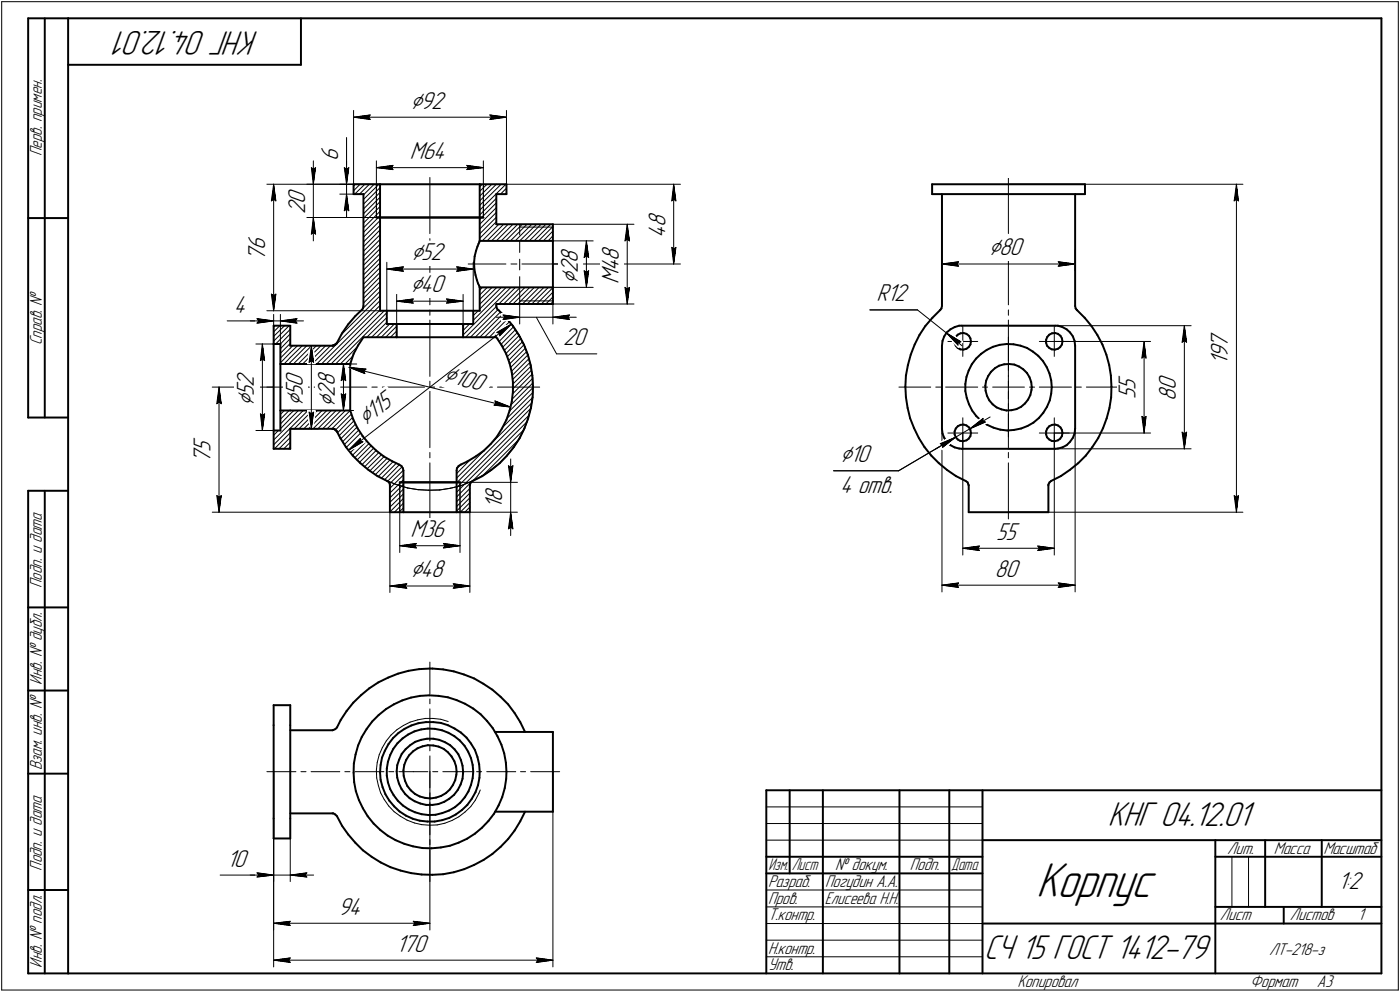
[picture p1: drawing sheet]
<svg xmlns="http://www.w3.org/2000/svg" width="421mm" height="298mm" viewBox="0 0 421 298" stroke-linecap="round" stroke-linejoin="round" font-family="sans-serif">
<defs><g id="words">
<text font-size="15.6" x="311.6" y="269.5">Корпус</text>
<g font-size="10.9">
<text x="77.8" y="9.3" transform="rotate(-180 77.8 9.3)">КНГ 04.12.01</text>
<text x="333.2" y="248.2">КНГ 04.12.01</text>
<text x="296" y="288.2">СЧ 15 ГОСТ 1412-79</text>
</g>
<g font-size="7.8">
<text x="123.4" y="32.6">⌀92</text>
<text x="123.3" y="47.8">M64</text>
<text x="101.7" y="48.3" transform="rotate(-90 101.7 48.3)">6</text>
<text x="91.7" y="64.4" transform="rotate(-90 91.7 64.4)">2</text>
<text x="91.7" y="61.3" transform="rotate(-90 91.7 61.3)">0</text>
<text x="200.1" y="71.4" transform="rotate(-90 200.1 71.4)">4</text>
<text x="200.1" y="68.3" transform="rotate(-90 200.1 68.3)">8</text>
<text x="79.8" y="75.3" transform="rotate(-90 79.8 75.3)">6</text>
<text x="297.4" y="76.8">⌀8</text>
<text x="303.6" y="76.8">0</text>
<text x="79.8" y="78.4" transform="rotate(-90 79.8 78.4)">7</text>
<text x="123.6" y="78.3">⌀5</text>
<text x="129.5" y="78.3">2</text>
<text x="173.8" y="82.2" transform="rotate(-90 173.8 82.2)">2</text>
<text x="173.8" y="79" transform="rotate(-90 173.8 79)">8</text>
<text x="186.1" y="81.5" transform="rotate(-90 186.1 81.5)">4</text>
<text x="186.1" y="78.3" transform="rotate(-90 186.1 78.3)">8</text>
<text x="123.4" y="87.9">⌀4</text>
<text x="129.6" y="87.9">0</text>
<text x="173.8" y="85.2" transform="rotate(-90 173.8 85.2)">⌀</text>
<text x="186.1" y="85.4" transform="rotate(-90 186.1 85.4)">M</text>
<text x="70.3" y="93.9">4</text>
<text x="263.6" y="90.6">R12</text>
<text x="169.4" y="103.8">20</text>
<text x="369.3" y="107.7" transform="rotate(-90 369.3 107.7)">9</text>
<text x="369.3" y="104.5" transform="rotate(-90 369.3 104.5)">7</text>
<text x="369.3" y="109.8" transform="rotate(-90 369.3 109.8)">1</text>
<text x="76.4" y="119" transform="rotate(-90 76.4 119)">5</text>
<text x="76.4" y="116.2" transform="rotate(-90 76.4 116.2)">2</text>
<text x="91.1" y="119" transform="rotate(-90 91.1 119)">5</text>
<text x="91.1" y="116.2" transform="rotate(-90 91.1 116.2)">0</text>
<text x="100.7" y="119.2" transform="rotate(-90 100.7 119.2)">2</text>
<text x="100.7" y="116" transform="rotate(-90 100.7 116)">8</text>
<text x="133.2" y="114.6" transform="rotate(14 133.2 114.6)">⌀100</text>
<text x="341.5" y="117.3" transform="rotate(-90 341.5 117.3)">5</text>
<text x="353.7" y="117.3" transform="rotate(-90 353.7 117.3)">0</text>
<text x="76.4" y="122" transform="rotate(-90 76.4 122)">⌀</text>
<text x="91.1" y="122" transform="rotate(-90 91.1 122)">⌀</text>
<text x="100.7" y="122.2" transform="rotate(-90 100.7 122.2)">⌀</text>
<text x="341.5" y="120" transform="rotate(-90 341.5 120)">5</text>
<text x="353.7" y="120.4" transform="rotate(-90 353.7 120.4)">8</text>
<text x="109.9" y="128.1" transform="rotate(-38 109.9 128.1)">⌀115</text>
<text x="63.3" y="135.9" transform="rotate(-90 63.3 135.9)">5</text>
<text x="63.3" y="139" transform="rotate(-90 63.3 139)">7</text>
<text x="252.7" y="138.9">⌀10</text>
<text x="252.7" y="148">4 отв.</text>
<text x="151" y="153" transform="rotate(-90 151 153)">1</text>
<text x="151" y="150.9" transform="rotate(-90 151 150.9)">8</text>
<text x="123.5" y="161.5">M36</text>
<text x="299.6" y="162.2">55</text>
<text x="123.4" y="173.5">⌀48</text>
<text x="299.2" y="173.3">80</text>
<text x="68.2" y="260.4">10</text>
<text x="402.4" y="267.3">1:2</text>
<text x="101.7" y="275">94</text>
<text x="119.2" y="286">170</text>
</g>
<g font-size="5.4">
<text x="12.6" y="46.9" transform="rotate(-90 12.6 46.9)">Перв. примен.</text>
<text x="12.6" y="103.8" transform="rotate(-90 12.6 103.8)">Справ. №</text>
<text x="12.6" y="176.7" transform="rotate(-90 12.6 176.7)">Подп. и дата</text>
<text x="12.6" y="205.8" transform="rotate(-90 12.6 205.8)">Инв. № дубл.</text>
<text x="12.6" y="231.5" transform="rotate(-90 12.6 231.5)">Взам. инв. №</text>
<text x="369.1" y="256.6">Лит.</text>
<text x="383.1" y="256.6">Масса</text>
<text x="398" y="256.6">Масштаб</text>
<text x="12.6" y="261.7" transform="rotate(-90 12.6 261.7)">Подп. и дата</text>
<text x="251.2" y="261.6">№ докум.</text>
<text x="273.6" y="261.6">Подп.</text>
<text x="231" y="266.6">Разраб.</text>
<text x="248.2" y="266.6">Погудин А.А.</text>
<text x="231" y="271.6">Пров.</text>
<text x="248" y="271.6">Елисеева Н.Н.</text>
<text x="231" y="276.6">Т.контр.</text>
<text x="366.9" y="276.6">Лист</text>
<text x="388" y="276.6">Листов</text>
<text x="408.4" y="276.6">1</text>
<text x="231" y="286.6">Н.контр.</text>
<text x="381.7" y="286.9">ЛТ-218-з</text>
<text x="12.6" y="290.8" transform="rotate(-90 12.6 290.8)">Инв. № подл.</text>
<text x="231" y="291.6">Утв.</text>
<text x="306" y="296.6">Копировал</text>
<text x="376" y="296.6">Формат</text>
<text x="396" y="296.6">A3</text>
</g>
<g font-size="5.3">
<text x="231.1" y="261.6">Изм.</text>
<text x="238.1" y="261.6">Лист</text>
<text x="286.1" y="261.6">Дата</text>
</g>
</g></defs>
<g fill="none" stroke="#000" stroke-width=".3">
<path d="M.5 .5v297zM.5 .5h420zM420.5 .5v297zM106.3 33.2v22.2zM106.3 35.2l5-.7zM106.3 35.2l5 .7zM106.3 35.2h46zM110.8 35.2l.5 .7zM111.3 34.5l-.5 .7zM147.3 35.9l5-.7zM147.3 34.5l.5 .7zM147.3 34.5l5 .7z"/>
<path d="M147.8 35.2l-.5 .7zM152.3 33.2v22.2zM80.3 55.4h34zM82.3 55.4l.7 5zM82.3 59.9l.7 .5zM82.3 55.4l-.7 5zM82.3 55.4v38zM92.3 55.4h14zM93.6 50.4l.6 .5zM93.6 50.4l.6 5zM94.2 50.9l.7-.5zM94.2 48.3v7.1z"/>
<path d="M94.2 55.4v10zM94.9 50.4l-.7 5zM102.2 55.4h4.1zM102.2 58.3h4.1zM103.5 50.4l.7 .5zM103.5 50.4l.7 5zM104.2 50.4v5zM104.2 41.3v9.1zM104.2 50.9l.7-.5zM104.2 48.3v7.1zM104.2 58.3l-.7 5zM104.2 58.3l.7 5z"/>
<path d="M104.2 58.3v7.1zM104.2 55.4v2.9zM104.9 50.4l-.7 5zM106.3 57.3l2-1.9zM106.3 55.9l.5-.5zM106.7 58.3l3-2.9zM108.1 58.3l3-2.9zM109.3 59.9l4.7-4.5zM112.5 55.4l-3.2 3.2zM113.2 55.4v10zM113.2 48.3v7.1zM113.2 50.4l5-.7z"/>
<path d="M113.2 50.4l5 .6zM113.2 50.4h32.2zM117.7 50.4l.5 .6zM118.2 49.7l-.5 .7zM129.3 53.3v16.9zM140.4 51l5-.6zM140.4 49.7l.5 .7zM140.4 49.7l5 .7zM140.9 50.4l-.5 .6zM144.3 58.9l3.6-3.5zM144.3 57.5l2.2-2.1zM144.3 56.1l.7-.7z"/>
<path d="M145.4 55.4v10zM145.4 48.3v7.1zM152 58.3l.3-.3zM152.3 56.6l-1.8 1.7zM152.3 55.4h52.3zM202.6 55.4l.7 5zM202.6 59.9l.7 .5zM202.6 55.4l-.6 5zM202.6 55.4v23.9zM303.3 53.3v16.9zM303.3 55.4h70.5zM371.9 55.4l.5 5z"/>
<path d="M371.9 59.9l.5 .5zM371.9 55.4l-.7 5zM371.9 55.4v98.5zM81.6 60.4l.7-.5zM92.3 65.4h20.9zM93.6 70.4l.6-.6zM94.2 65.4l-.6 5zM94.2 69.8l.7 .6zM94.2 65.4l.7 5zM94.2 65.4v7zM103.5 63.3l.7-.5zM104.2 62.8l.7 .5z"/>
<path d="M109.3 79.8l5-5zM109.3 78.4l5-5zM109.3 77l5-5zM109.3 75.5l5-5zM109.3 72.7l5-5zM109.3 71.3l5-5zM109.3 69.8l5-4.9zM109.3 68.5l5-5zM109.3 67.1l5-5zM109.3 65.6l5-5zM109.3 64.3l5-5zM109.3 62.8l5-5z"/>
<path d="M109.3 61.4l5-5zM114.3 69.1l-5 5.1zM116.3 78.8v14.6zM129.3 71.7v1.6zM129.3 74.8v16.8zM140.8 79.3h11.3zM142.3 78.8v14.6zM144.3 71.6l5-5zM144.3 68.8l5-5zM144.3 66l5-5zM144.3 64.6l5-5zM144.3 63.2l7.8-7.8z"/>
<path d="M144.3 61.7l6.4-6.3zM144.3 60.4l5-5zM145 72.4l5-5zM146.5 72.4l5-5zM149.3 72.4l5-5zM149.3 65.3l-5 5zM149.3 62.4l-5 5zM150.7 72.4l5-5zM152.1 72.4l5-5zM152.8 67.4l-5 5zM153.7 79.3h1.7zM154.9 72.4l5-5z"/>
<path d="M156.3 68.2h10zM156.3 77.9v3.2zM156.3 72.6v3.3zM156.3 67.4v3.2zM156.3 72.4l5.1-5zM157 79.3h11.3zM157.7 72.4l5-5zM158.5 67.4l-5 5zM159.2 72.4l5-5zM160.6 72.4l5-5zM162 72.4l4.3-4.3zM166.2 72.4h.1"/>
<path d="M166.3 70.9l-1.5 1.5zM166.3 69.4l-2.9 3zM166.3 79.3h38.3zM166.3 67.4h24.4zM166.3 72.4h12.1zM175.7 77.4l.7-.5zM176.4 72.4l.6 5zM176.4 76.9l.6 .5zM176.4 72.4l-.7 5zM176.4 72.4v14zM188 72.4l.6-.5zM188.6 67.4l.7 5z"/>
<path d="M188.6 71.9l.7 .5zM188.6 67.4l-.6 5zM188.6 67.4v24zM202 60.4l.6-.5zM202 74.3l.6 5zM202 74.3l.6 .5zM202.6 74.8l.7-.5zM203.3 74.3l-.7 5zM283.3 75.2v6.2zM283.3 79.3l5-.6zM283.3 79.3l5 .7zM283.3 79.3h40z"/>
<path d="M287.8 79.3l.5 .7zM288.3 78.7l-.5 .6zM303.3 71.7v1.6zM303.3 74.8v16.8zM318.3 78.7l.5 .6zM318.3 78.7l5 .6zM318.8 79.3l-.5 .7zM323.3 75.2v6.2zM371.2 60.4l.7-.5zM68.3 96.4h9zM75.3 96.4h7zM77.3 96.4h5z"/>
<path d="M77.3 95.8l5 .6zM77.3 95.8l.5 .6zM77.3 97.1l5-.7zM77.8 96.4l-.5 .7zM80.3 93.4h34zM81.6 88.4l.7 5zM81.6 88.4l.7 .4zM82.3 99.7l1.9-1.8zM82.3 98.3l.4-.4zM82.3 94.5v8.9zM82.3 96.4h2zM82.3 88.8l.7-.4z"/>
<path d="M83 88.4l-.7 5zM84.3 94.5v8.9zM84.3 96.4l5 .7zM84.3 96.4l5-.6zM84.3 96.4h7zM88.8 96.4l.5 .7zM89.3 95.8l-.5 .6zM109.1 92.7l5.2-5.2zM109.3 91.1l5-5zM109.3 89.7l5-5zM109.3 86.9l5-5zM109.3 85.4l5-5z"/>
<path d="M109.3 84l5-5zM109.3 82.6l5-5zM109.3 81.2l5-5zM114.3 93.1l-16.2 16.3zM114.3 83.2l-5 5.1zM116.3 80.9l5-.7zM116.3 80.9l5 .6zM116.3 80.9h26zM119.3 88.5v12.8zM119.3 90.5l5-.7zM119.3 90.5l5 .6zM119.3 90.5h20z"/>
<path d="M120.8 80.9l.5 .6zM121.3 80.2l-.5 .7zM123.8 90.5l.5 .6zM124.3 89.8l-.5 .7zM129.3 93.1v1.6zM129.3 96.2v16.9zM134.3 91.1l5-.6zM134.3 89.8l.5 .7zM134.3 89.8l5 .7zM134.8 90.5l-.5 .6zM137.3 81.5l5-.6zM137.3 80.2l.5 .7z"/>
<path d="M137.3 80.2l5 .7zM137.8 80.9l-.5 .6zM139.3 99.3l1.9-1.9zM139.3 88.5v12.8zM139.8 97.4l-.5 .5zM142.3 96.3l9.9-9.9zM142.3 94.8l1.5-1.4zM142.3 93.5h.1M144.3 92.9l6.5-6.5zM144.3 91.4l5.1-5zM144.3 90l3.7-3.6zM144.3 87.2l.8-.8z"/>
<path d="M146.6 86.4l-2.3 2.2zM149.3 95.3h7zM149.4 99.9l.9 .3zM149.4 99.9l4.4-2.5zM150 91.4l5-5zM151.2 94.4l-6.9 6.9zM151.3 94.7l5 .6zM151.3 94.7l.5 .6zM151.3 96l5-.7zM151.8 95.3l-.5 .7zM152.7 95.9h.1M152.7 95.9l1.9 2.6z"/>
<path d="M152.9 91.4l5-5zM153.8 97.5l-4.2 4.3zM153.8 97.4l-3.5 3.5zM154.3 91.4l5-5zM154.4 98.2l-4.2 4.3zM154.6 98.5l1.8 2.8zM155 99.1l-4.3 4.4zM155.7 91.4l5-5zM156.3 83.1v3.3zM156.3 90.4h10zM156.3 86.4v11zM156.3 95.3h10z"/>
<path d="M156.5 86.4l-5 5zM158.6 91.4l5-5zM159.9 91.4l5-5zM161.3 95.3l6.1 11zM161.4 91.4l4.9-5zM162.1 86.4l-5 5zM165.6 91.4l.7-.7zM166.3 89.2l-2.1 2.2zM166.3 87.8l-3.5 3.6zM166.3 91.4h24.4zM166.3 86.4v11zM166.3 86.4h12.1z"/>
<path d="M166.3 95.3l5 .7zM166.3 95.3l5-.6zM166.3 95.3h7zM170.8 95.3l.5 .7zM171.3 94.7l-.5 .6zM175.7 81.4l.7 5zM175.7 81.4l.7 .5zM176.4 81.9l.6-.5zM177 81.4l-.6 5zM188 86.4l.6 5zM188 86.4l.6 .5zM188.6 86.9l.7-.5z"/>
<path d="M189.3 86.4l-.7 5zM261.6 93.1h14.3zM275.9 93.1l8.7 7zM289.6 98.1v4.5zM303.3 93.1v1.6zM303.3 96.2v16.9zM303.3 97.9h54.9zM317.1 98.1v4.5zM318.3 80l5-.7zM356.2 97.9l.7 5zM356.2 97.9l-.7 5zM356.2 97.9v37z"/>
<path d="M63.8 116.3h18.5zM65.9 116.3l.6 5zM65.9 116.3l-.7 5zM65.9 116.3v37.6zM77 103.4h5.3zM78.3 108.4l.6-.5zM78.9 103.4l.7 5zM78.9 107.9l.7 .5zM78.9 103.4l-.6 5zM78.9 103.4v26zM80.3 116.3h12.7zM82.3 102.5l4.7-4.6z"/>
<path d="M82.3 101.1l3.3-3.2zM82.9 103.4l4.4-4.4zM84.3 107.6l3-3zM84.3 106.2l3-3zM87.3 108.9l-.5 .5zM87.3 107.4l-1.9 2zM87.3 106l-3 3.1zM87.3 101.8l-3 3zM87.3 100.3l-3 3.1zM87.3 108.9l5-5zM87.3 107.4l3.6-3.5zM87.3 106l2.2-2.1z"/>
<path d="M87.3 104.6l.8-.7zM88.2 109.4l5.5-5.5zM89.7 109.4l5.5-5.5zM91 109.4l5.5-5.5zM91.6 103.9h8.4zM93 108.9l.6-.5zM93.6 103.9l.7 5zM93.6 108.4l.7 .5zM93.6 103.9l-.6 5zM93.6 103.9v25zM93.9 109.4l5.5-5.5zM94.5 116.3h1.6z"/>
<path d="M95.2 109.4l19.1-19.1zM96.7 109.4l17.6-17.6zM97.6 116.3h12.7zM98 103.9l-5.5 5.5zM99.6 109.4l16-16zM100.9 109.4l15.4-15.4zM101.3 109.4h6zM102.5 100.7l11.8-11.8zM102.6 114.4l.7-.5zM102.6 118.4l.7 5zM102.6 118.4l.7 .5zM103.3 109.4l.7 5z"/>
<path d="M103.3 113.9l.7 .5zM103.3 109.4l-.7 5zM103.3 118.9l.7-.5zM103.3 109.4v14zM104 118.4l-.7 5zM105 110.4l5.1 .5zM105 110.4l4.7 1.9zM105 110.4l48.6 11.9zM105.2 109.4l.1-.2zM106.1 107l-2.3 2.4zM107.4 104.3l-5 5.1zM109.4 111.5l.7-.6z"/>
<path d="M109.4 111.5l.3 .8zM110.3 101.3l6-5.9zM111.8 101.3l4.5-4.4zM111.8 116.3h1.7zM113.2 101.3l4-3.9zM114.6 101.3l4-3.9zM115 116.3h12.7zM116 101.3l3.3-3.3zM117.4 101.3l1.9-1.8zM118.9 101.3l.4-.4zM129.2 116.3h1.5zM129.3 114.6v1.6z"/>
<path d="M129.3 117.6v16.9zM132.2 116.3h12.7zM139.3 100.7l14.4-14.3zM140 101.3l9.3-9.2zM141.5 101.3l8.3-8.3zM142.9 101.3l7.6-7.6zM145.7 101.3l6.2-6.1zM146.5 116.3h1.6zM147.2 101.3l5.4-5.4zM148.5 101.3l4.7-4.6zM149.6 116.3h12.7zM150.3 100.2v.7z"/>
<path d="M151.2 104.3l4.4-4.4zM152.1 106.3l4.5-4.5zM152.6 107.2l4.5-4.5zM153.3 109.3l4.7-4.7zM153.6 110.4l4.8-4.7zM153.8 111.6l4.9-4.9zM154.1 112.8l5-5zM154.2 114l5.2-5.1zM154.3 116.8l5.6-5.5zM154.3 115.4l5.4-5.3zM156.1 100.8l-4.4 4.4zM156.4 101.3l1.4 2.8z"/>
<path d="M157.6 103.6l-4.6 4.7zM157.8 104.1l1.1 3.1zM158.9 107.2l.8 3.1zM159.7 110.3l.5 3.2zM160 112.4l-5.7 5.9zM160.1 120l-.6 3.2zM160.2 113.7l-6.1 6.2zM160.2 113.5l.1 3.3zM160.3 116.5l-7.1 7zM160.3 116.8l-.2 3.2zM167.4 106.3h12.1zM270.3 116.3h9.6z"/>
<path d="M281.4 116.3h1.6zM284.4 116.3h9.6zM284.6 100.1l4.4 2.6zM284.6 100.1l3.5 3.6zM284.6 100.1l4.7 3.8zM285.1 102.6h4.5zM288.1 103l.9-.3zM288.1 103v.7zM289.6 102.6h4.4zM289.6 102.6v4.5zM295.5 116.3h1.5zM298.5 116.3h4.8z"/>
<path d="M303.3 114.6v1.6zM303.3 117.6v16.9zM303.3 116.3h4.8zM303.3 116.3v3.6zM303.3 101.3v7.1zM303.3 109.8v1.5zM303.3 112.9v3.4zM309.6 116.3h1.5zM312.6 116.3h9.6zM312.6 102.6h4.5zM317.1 102.6v4.5zM317.1 102.6h4.5z"/>
<path d="M317.1 102.6h28.9zM323.7 116.3h1.5zM326.7 116.3h9.6zM343.4 107.6l.7-.5zM344.1 102.6l.6 5zM344.1 107.1l.6 .5zM344.1 102.6l-.7 5zM344.1 102.6v27.5zM355.5 102.9l.7-.5zM356.2 102.4l.7 .5zM65.2 121.3l.7-.5zM65.9 120.8l.6 .5z"/>
<path d="M77 129.4h5.3zM78.3 124.4l.6 5zM78.3 124.4l.6 .5zM78.9 124.9l.7-.5zM79.6 124.4l-.7 5zM82.3 133.7l5-5zM82.3 130.8l1.4-1.4zM82.3 129.4h.1M83.9 134.9l3.4-3.4zM84.3 126l2.7-2.6zM84.3 124.5l1.2-1.1zM85.3 134.9l2-2z"/>
<path d="M87.3 134.3l-.5 .6zM87.3 130l-4.8 4.9zM87.3 127.3l-5 4.9zM87.3 125.8l-3 3.1zM87.3 124.4l-3 3zM87.3 128.7l5.3-5.3zM87.3 127.3l3.9-3.9zM87.3 125.8l2.4-2.4zM87.3 124.4l1.1-1zM87.3 128.9h8.4zM88.5 128.9l5.5-5.5zM89.9 128.9l5.5-5.5z"/>
<path d="M92.8 128.9l5.5-5.5zM93 123.9l.6 5zM93 123.9l.6 .5zM93.6 124.4l.7-.5zM94.3 123.9l-.7 5zM95.6 128.9l5.5-5.5zM96.9 123.4l-5.5 5.5zM99.7 123.4l-5.6 5.5zM99.8 128.9l5.5-5.5zM100.9 129.2l4.8-4.7zM101.3 123.4h6zM102.4 131.9l4.5-4.5z"/>
<path d="M102.5 123.4l-5.5 5.5zM103.5 133.6l4.4-4.3zM103.9 123.4l-5.5 5.5zM104.1 134.5l4.4-4.4zM104.7 135.3l4.4-4.3zM104.8 135.3l3.6-3.6zM104.8 135.3l4.3-2.5zM104.8 135.3l49-37.9zM105.3 136.1l4.3-4.4zM106 125.5l-4.5 4.5zM106.4 126.5l-4.5 4.5zM106.7 137.6l4.2-4.3z"/>
<path d="M107.4 138.3l4.2-4.3zM107.4 128.4l-4.4 4.4zM108.1 138.9l4.3-4.2zM108.4 131.7v.9zM108.4 132.6l.7 .2zM108.9 139.6l4.2-4.2zM110.2 132.6l-4.2 4.2zM120.1 139.6l-4.4 4.6zM129.3 136v1.6zM129.3 139.1v16.9zM138.6 139.5l-1.2 1.3zM141.3 138.3l-4 4z"/>
<path d="M148.6 121.8l5 .5zM148.6 121.8l.6-.6zM148.8 120.5l.4 .7zM148.8 120.5l4.8 1.8zM149.8 139.6l2.3-2.3zM151.2 128.4l9-8.9zM152.5 125.7l7.8-7.8zM152.9 140l.7 .5zM152.9 140l.7 4.9zM153.6 137.9v7zM153.8 121.6l6.5-6.5zM154.2 134.9l-2.1 2.4z"/>
<path d="M154.3 140l-.7 4.9zM156 132.2l-1.8 2.7zM157.5 129.3l-1.5 2.9zM157.6 129.1l-15.5 15.5zM158.7 126.3l-1.2 3zM159.5 123.2l-.8 3.1zM159.6 122.8l-22.3 22.3zM281.3 135l6.1-3.6zM282.8 133.3l4.6-1.9zM282.8 133.3l.7 .4zM283.3 128.9v49zM283.5 134.5l3.9-3.1z"/>
<path d="M283.5 133.7v.8zM285.1 130.1h4.5zM287.4 131.4l4.3-2.5zM289.6 130.1v4.5zM289.6 125.6v4.5zM289.6 130.1h4.4zM289.6 130.1v36.7zM291.7 128.9l4.6-2.1zM291.7 128.9l4-3.2zM291.7 128.9l6.1-3.6zM295.6 126.6l.7 .2zM295.7 125.7l-.1 .9z"/>
<path d="M303.3 136v1.6zM303.3 139.1v16.9zM303.3 124.4v6.9zM303.3 121.3v1.6zM303.3 134.9h54.9zM312.6 130.1h4.5zM317.1 130.1h4.5zM317.1 130.1v4.5zM317.1 125.6v4.5zM317.1 130.1h28.9zM317.1 130.1v36.7zM323.3 128.9v49z"/>
<path d="M343.4 125.1l.7 5zM343.4 125.1l.7 .5zM344.1 125.6l.6-.5zM344.7 125.1l-.6 5zM355.5 129.9l.7 5zM355.5 129.9l.7 .5zM356.2 130.4l.7-.5zM356.9 129.9l-.7 5zM63.8 153.9h53.5zM65.2 148.9l.7 5zM65.2 148.9l.7 .5zM65.9 149.4l.6-.5z"/>
<path d="M66.5 148.9l-.6 5zM109.6 140.3l4.3-4.2zM110.4 140.9l4.3-4.2zM111.2 141.6l4.3-4.4zM112 142.1l4.4-4.3zM112.9 142.7l4.4-4.4zM113.8 143.2l4.4-4.4zM114.7 143.7l4.5-4.5zM116.4 144.5l3.1 1.2zM116.6 144.6l4.3-4.3zM117.2 145.4l4.1-4.1zM117.3 153.8l4-4z"/>
<path d="M117.3 152.4l4-4zM117.3 151l4-4zM117.3 149.6l4-4.1zM117.3 148.2l4-4zM117.3 146.7l4-4zM117.3 153.9v24.2zM118.6 153.9l2.7-2.7zM119.5 145.7l3.1 .9zM120 153.9l1.3-1.2zM120.2 144.9v9zM120.2 153.9v12.1zM122.6 146.6l3.1 .6z"/>
<path d="M125.7 147.2l3.2 .1zM128.9 147.3l3.3-.1zM132.2 147.2l3.3-.5zM135.5 146.7l3.1-.7zM137.3 153.6l4-4zM137.3 150.8l4-4zM137.3 147.9l21.2-21.2zM137.3 146.6l21.9-21.9zM137.3 143.7l22.6-22.6zM137.3 153.9h18.3zM138.3 144.9v9zM138.3 144.9h17.3z"/>
<path d="M138.3 153.9v12.1zM138.4 153.9l2.9-2.9zM138.6 146l3-1.2zM139.8 153.9l1.5-1.5zM141.2 153.9h.1M141.3 148.2l-4 4zM141.3 153.9v24.2zM141.5 145.1l-4.2 4.3zM141.6 144.8l2.9-1.5zM144.5 143.3l2.7-1.7zM145 143.1l11-11zM147.2 141.6l2.6-2z"/>
<path d="M152.9 158.9l.7-.5zM153.6 140.5l.7-.5zM153.6 153.9l-.7 5zM153.6 158.4l.7 .5zM153.6 153.9l.7 5zM153.6 153.9v7.1zM153.6 144.9v9zM250.7 141.5h19.6zM270.3 141.5l17.1-10.1zM303.3 153.9h70.5zM371.2 148.9l.7 5zM371.2 148.9l.7 .5z"/>
<path d="M371.9 149.4l.5-.5zM372.4 148.9l-.5 5zM117.3 176.1l5-.7zM117.3 176.1l5 .7zM117.3 176.1h24zM120.2 164l5-.7zM120.2 164l5 .7zM120.2 164h18.1zM121.8 176.1l.5 .7zM122.3 175.4l-.5 .7zM124.7 164l.5 .7zM125.2 163.3l-.5 .7z"/>
<path d="M133.3 164.7l5-.7zM133.3 163.3l.6 .7zM133.3 163.3l5 .7zM133.9 164l-.6 .7zM136.3 176.8l5-.7zM136.3 175.4l.5 .7zM136.3 175.4l5 .7zM136.8 176.1l-.5 .7zM283.3 175.9l5-.7zM283.3 175.9l5 .6zM283.3 175.9h40zM287.8 175.9l.5 .6z"/>
<path d="M288.3 175.2l-.5 .7zM289.6 164.8l5-.7zM289.6 164.8l5 .6zM289.6 164.8h27.5zM294 164.8l.6 .6zM294.6 164.1l-.6 .7zM312.1 165.4l5-.6zM312.1 164.1l.5 .7zM312.1 164.1l5 .7zM312.6 164.8l-.5 .6zM318.3 176.5l5-.6zM318.3 175.2l.5 .7z"/>
<path d="M318.3 175.2l5 .7zM318.8 175.9l-.5 .6zM129.3 199v9.5zM119.4 219.3l1.9-1.3zM121.3 218l2.1-1zM123.4 217l2.2-.7zM125.6 216.3l2.3-.4zM127.9 215.9h2.3zM129.3 210.1v1.4zM129.3 213v9.7zM130.2 215.9l2.4 .3zM132.6 216.2l2.2 .6z"/>
<path d="M80.3 231.9h8.7zM82.3 231.9v47.6zM82.3 231.9v58.7zM90.5 231.9h1.5zM93.6 231.9h8.6zM103.7 231.9h1.5zM106.8 231.9h8.7zM113.2 231.4l.1 2.4zM113.3 233.8l.5 2.3zM113.5 229.1l-.3 2.3zM113.8 236.1l.7 2.2zM114 226.8l-.5 2.3z"/>
<path d="M114.5 238.3l1.1 2zM115 224.7l-1 2.1zM116.2 222.7l-1.2 2zM116.9 231.9h1.5zM117.6 220.9l1.8-1.6zM117.6 220.9l-1.4 1.8zM120 231.9h4.3zM124.3 231.9h4.4zM129.3 224.1v1.5zM129.3 227.2v4.7zM129.3 238.3v1.5zM129.3 231.9v4.8z"/>
<path d="M129.3 231.9v47.6zM130.1 231.9h1.6zM133.2 231.9h8.7zM143.3 231.9h1.6zM144 238.4l-1.1 2.1zM144.4 237.4l-.4 1zM146.4 231.9h8.7zM156.5 231.9h1.6zM159.6 231.9h8.7zM166.3 231.9v58.7zM82.3 252v12.9zM87.3 252v12.9z"/>
<path d="M115.6 240.3l1.3 1.9zM116.9 242.2l1.6 1.7zM118.5 243.9l1.9 1.4zM120.4 245.3l2 1.2zM122.4 246.5l2.2 .8zM124.6 247.3l2.2 .5zM126.8 247.8l2.4 .2zM129.2 248l2.3-.1zM129.3 255.4v9.5zM129.3 252.3v1.5zM129.3 241.2v9.7zM131.5 247.9l2.3-.5z"/>
<path d="M133.8 247.4l2.2-.9zM136 246.5l2-1.1zM138 245.4l1.9-1.4zM139.9 244l1.7-1.6zM142.9 240.5l-1.3 1.9zM230.5 247.5h65zM230.5 252.5h65zM230.5 242.5h65zM370.5 257.5v15zM375.5 257.5v15zM66.2 263h11.1zM75.3 263h7z"/>
<path d="M77.3 263h5zM77.3 262.3l5 .7zM77.3 262.3l.5 .7zM77.3 263.6l5-.6zM77.8 263l-.5 .6zM82.3 263h5zM82.3 277.5l5-.6zM82.3 277.5l5 .6zM82.3 277.5h47zM86.8 277.5l.5 .6zM87.3 263l5 .6zM87.3 263l5-.7z"/>
<path d="M87.3 263h7zM87.3 276.9l-.5 .6zM91.8 263l.5 .6zM92.3 262.3l-.5 .7zM124.3 278.1l5-.6zM124.3 276.9l.5 .6zM124.3 276.9l5 .6zM124.8 277.5l-.5 .6zM230.5 267.5h65zM230.5 272.5h65zM230.5 277.5h65zM.5 297.5h420z"/>
<path d="M82.3 288.5l5-.6zM82.3 288.5l5 .7zM82.3 288.5h84zM86.8 288.5l.5 .7zM87.3 287.9l-.5 .6zM161.3 289.2l5-.7zM161.3 287.9l.5 .6zM161.3 287.9l5 .6zM161.8 288.5l-.5 .7zM230.5 282.5h65zM230.5 287.5h65z"/>
</g>
<g fill="none" stroke="#000" stroke-width=".59">
<path d="M8.5 5.5v120zM8.5 5.5h12zM13.5 5.5v120zM20.5 5.5v287zM20.5 5.5h395zM20.5 19.5h70zM90.5 5.5v14zM415.5 5.5v287zM106.3 55.4v2.9zM106.3 55.4h8zM106.3 58.3h3zM109.3 58.3v33.6z"/>
<path d="M114.3 55.4h30zM114.3 55.4v38zM144.3 55.4h8zM144.3 55.4v17zM149.3 58.3h3zM149.3 58.3v9.1zM152.3 55.4v2.9zM280.3 58.3h46zM280.3 55.4v2.9zM280.3 55.4h46zM283.3 58.3v33.6zM323.3 58.3v33.6z"/>
<path d="M326.3 55.4v2.9zM8.5 65.5h12zM113.2 65.4h1.1zM114.3 65.4h30zM142.6 78.9l.1 2zM142.7 77l-.1 1.9zM143.2 75.4l-.5 1.6zM143.6 74.1l-.4 1.3zM143.9 73.2l-.3 .9zM144.2 72.6l-.3 .6zM144.3 72.4l-.1 .2zM144.3 65.4h1.1z"/>
<path d="M144.3 72.4h22zM149.3 67.4h17zM166.3 72.4v14zM166.3 67.4v5zM82.3 97.9v5.5zM82.3 97.9h5zM87.3 97.9v6zM104.7 97.5l-1.8 2.7zM106.8 95l-2.1 2.5zM106.8 95l2-1.9zM109.1 92.7l-.3 .4zM109.3 91.9l-.2 .8z"/>
<path d="M114.3 93.4h2zM116.3 93.4h26zM116.3 93.4v4zM116.3 97.4h3zM119.3 97.4h20zM119.3 97.4v3.9zM139.3 97.4v3.9zM139.3 97.4h3zM142.3 93.4v4zM142.3 93.4h2zM142.7 80.9l.3 1.7zM143 82.6l.4 1.6z"/>
<path d="M143.4 84.2l.4 1zM143.8 85.2l.3 .7zM144.1 85.9l.2 .4zM144.3 86.3h.1M144.3 86.4h22zM144.3 86.4v7zM149.3 91.4v.5zM149.3 91.4h17zM149.3 91.9l.1 .8zM149.4 92.7l.4 .4zM149.8 93.1l.1 .1zM149.9 93.2l2.3 2.3z"/>
<path d="M152.2 95.5l2.1 2.5zM154.3 98l1.7 2.7zM166.3 86.4v5zM278.3 98l-1.8 2.7zM280.4 95.5l-2.1 2.5zM280.4 95.5l2.3-2.3zM282.7 93.2h.1M283.1 92.7l-.3 .4zM283.3 91.9l-.2 .8zM284.7 99.9l-.7 1.2zM284.7 99.9l1.1-.9zM285.8 99l1.3-.7z"/>
<path d="M287.1 98.3l1.4-.4zM288.5 97.9h.8zM289.3 97.9h28zM317.3 97.9h.9zM318.2 97.9l1.3 .4zM319.5 98.3l1.3 .7zM320.8 99l1 .9zM321.8 99.9l.9 1.2zM323.3 91.9l.2 .8zM323.5 92.7l.3 .4zM323.9 93.2h.1M323.9 93.2l2.3 2.3z"/>
<path d="M326.2 95.5l2.1 2.5zM328.3 98l1.7 2.7zM82.3 103.4v26zM82.3 103.4h2zM84.3 109.4v14zM84.3 103.4v6zM84.3 109.4h3zM87.3 103.9h12.7zM87.3 109.4h18zM100 103.9l.2-.1zM100 103.9l.3-.1zM100.2 103.8l.6-.3z"/>
<path d="M100.3 103.8l.5-.3zM100.8 103.5l.5-.3zM101.3 103l-.5 .5zM101.3 103v.2zM102.9 100.2l-1.6 2.8zM105.3 109.4v14zM105.4 109.1l-.1 .3zM106.3 106.3l-.9 2.8zM107.7 103.8l-1.4 2.5zM109.3 101.3h10zM109.3 101.3l-1.6 2.5zM119.3 101.3h20z"/>
<path d="M139.3 101.3h10zM149.3 101.3l1.6 2.5zM150.9 103.8l1.3 2.5zM152.2 106.3l1 2.8zM153.2 109.1l.7 2.8zM153.9 111.9l.4 2.9zM154.3 114.8v2.9zM154.3 117.7l-.4 2.9zM156 100.7l1.6 2.8zM157.6 103.5l1.1 3.1zM158.7 106.6l.9 3.1zM159.6 109.7l.5 3.2z"/>
<path d="M160.1 112.9l.2 3.3zM160.2 119.4l-.5 3.2zM160.3 116.2l-.1 3.2zM272.3 116.2l.2 3.2zM272.5 119.4l.5 3.2zM272.5 112.9l-.2 3.3zM273 109.7l-.5 3.2zM273.9 106.6l-.9 3.1zM275.1 103.5l-1.2 3.1zM276.5 100.7l-1.4 2.8zM283.3 103.9v25zM283.5 102.4l-.2 1.5z"/>
<path d="M284 101.1l-.5 1.3zM287.1 102.1v.9zM287.1 103l.3 .9zM287.4 101.3l-.3 .8zM287.4 103.9l.6 .7zM288 100.6l.9-.4zM288 100.6l-.6 .7zM288 104.6l.8 .4zM288.8 105l.9 .1zM288.9 100.2l.9-.1zM289.7 105.1l1-.3zM289.8 100.1l.9 .2z"/>
<path d="M290.3 115.4v2.1zM290.3 117.5l.4 2zM290.7 113.3l-.4 2.1zM290.7 100.3l.7 .6zM290.7 104.8l.6-.5zM290.7 119.5l.7 2zM291.3 111.3l-.6 2zM291.4 100.9l.4 .8zM291.8 101.7l.2 .9zM291.8 103.5l-.5 .8zM292 102.6l-.2 .9zM292.3 109.5l-1 1.8z"/>
<path d="M293.5 107.8l1.6-1.5zM293.5 107.8l-1.2 1.7zM295.1 106.3l1.7-1.1zM296.3 115.9l.1 1.5zM296.4 117.4l.4 1.6zM296.6 114.4l-.3 1.5zM296.8 105.2l1.8-1zM296.8 119l.7 1.3zM297.2 113l-.6 1.4zM298 111.8l1.2-1.1zM298 111.8l-.8 1.2zM298.6 104.2l2.1-.6z"/>
<path d="M299.2 110.7l1.3-.8zM300.5 109.9l1.5-.4zM300.7 103.6l2.1-.2zM302 109.5l1.5-.1zM302.8 103.4l2 .1zM303.5 109.4l1.6 .2zM304.8 103.5l2.1 .4zM305.1 109.6l1.4 .6zM306.5 110.2l1.3 .8zM306.9 103.9l2 .7zM307.8 111l1.1 1.1zM308.9 104.6l1.7 1.1z"/>
<path d="M308.9 112.1l.7 1.3zM309.6 113.4l.5 1.4zM309.9 118.7l-.7 1.4zM310.1 114.8l.2 1.5zM310.2 117.2l-.3 1.5zM310.3 116.3l-.1 .9zM310.6 105.7l1.7 1.2zM312.3 106.9l1.4 1.6zM313.7 108.5l1.1 1.8zM314.6 102.1v.9zM314.6 103l.3 .9zM314.8 110.3l.8 2z"/>
<path d="M314.9 103.9l.7 .7zM315 101.3l-.4 .8zM315.6 100.6l.8-.4zM315.6 100.6l-.6 .7zM315.6 104.6l.7 .4zM315.6 112.3l.5 2zM316.1 114.3l.2 2zM316.1 118.3l-.4 2zM316.3 116.3l-.2 2zM316.3 105l.9 .1zM316.4 100.2l.9-.1zM317.2 105.1l1-.3z"/>
<path d="M317.3 100.1l.9 .2zM318.2 100.3l.7 .6zM318.2 104.8l.7-.5zM318.9 100.9l.5 .8zM319.4 101.7l.1 .9zM319.4 103.5l-.5 .8zM319.5 102.6l-.1 .9zM322.7 101.1l.5 1.3zM323.2 102.4l.1 1.5zM323.3 103.9v25zM330 100.7l1.6 2.8zM331.6 103.5l1.1 3.1z"/>
<path d="M332.7 106.6l.9 3.1zM333.6 109.7l.5 3.2zM334.1 112.9l.2 3.3zM334.2 119.4l-.5 3.2zM334.3 116.2l-.1 3.2zM8.5 125.5h12zM82.3 129.4h2zM82.3 129.4v5.5zM82.3 134.9h5zM84.3 123.4h3zM84.3 123.4v6zM87.3 128.9h12.7z"/>
<path d="M87.3 123.4h18zM87.3 128.9v6zM100 128.9h.2zM100 128.9h.3zM100.2 128.9l.6 .2zM100.3 128.9l.5 .2zM100.8 129.1l.5 .6zM100.8 129.1l.5 .4zM101.3 129.5v.2zM101.3 129.7l1.1 2zM102.4 131.7l1.7 2.7zM104.1 134.4l2 2.5z"/>
<path d="M105.3 123.4l1 2.7zM106.1 136.9l2.3 2.3zM106.3 126.1l1.2 2.6zM107.5 128.7l1.6 2.4zM108.4 139.2l2.4 2zM109.1 131.1l1.9 2.2zM111 133.3l2.1 2.1zM113.1 135.4l2.3 1.8zM115.4 137.2l2.5 1.4zM117.9 138.6l2.2 1zM120.1 139.6l.6 .4zM138.6 139.6l1.9-.9z"/>
<path d="M140.5 138.7l2.6-1.5zM143.1 137.2l2.4-1.7zM145.5 135.5l2.1-2.1zM149.4 131.2l-1.8 2.2zM151 128.8l-1.6 2.4zM152.3 126.2l-1.3 2.6zM152.5 136.9l-2.2 2.3zM153.2 123.4l-.9 2.8zM153.9 120.6l-.7 2.8zM154.5 134.4l-2 2.5zM156.3 131.7l-1.8 2.7zM157.7 128.7l-1.4 3z"/>
<path d="M158.8 125.7l-1.1 3zM159.7 122.6l-.9 3.1zM273 122.6l.7 3.1zM273.7 125.7l1.2 3zM274.9 128.7l1.5 3zM276.4 131.7l1.6 2.7zM278 134.4l2.1 2.5zM280.1 136.9l2.3 2.3zM282.4 139.2l2.4 2zM283.3 128.9l.2 1.4zM283.5 130.3l.5 1.3zM284 131.6l.7 1.2z"/>
<path d="M284.7 132.8l1.1 1zM285.8 133.8l1.3 .7zM287.1 129.6v1zM287.1 130.6l.3 .8zM287.1 134.5l1.4 .3zM287.4 128.8l-.3 .8zM287.4 131.4l.6 .7zM288 128.1l.9-.4zM288 128.1l-.6 .7zM288 132.1l.8 .4zM288.5 134.8l.8 .1zM288.8 132.5l.9 .1z"/>
<path d="M288.9 127.7l.9-.1zM289.3 134.9h28zM289.7 132.6l1-.3zM289.8 127.6l.9 .2zM290.7 127.8l.7 .6zM290.7 132.3l.6-.5zM291.4 121.5l1 1.9zM291.4 128.4l.4 .8zM291.8 129.2l.2 .9zM291.8 131.1l-.5 .7zM292 130.1l-.2 1zM292.4 123.4l1.2 1.7z"/>
<path d="M293.6 125.1l1.5 1.4zM295.1 126.5l1.8 1.2zM296.9 127.7l1.9 .8zM297.5 120.3l1 1.2zM298.5 121.5l1.2 .9zM298.8 128.5l2 .6zM299.7 122.4l1.5 .6zM300.8 129.1l2.1 .3zM301.2 123l1.5 .4zM302.7 123.4l1.5-.1zM302.9 129.4l2.1-.2zM304.2 123.3l1.5-.4z"/>
<path d="M305 129.2l2.1-.4zM305.7 122.9l1.4-.6zM307.1 128.8l1.9-.8zM307.1 122.3l1.2-1.1zM309 128l1.8-1zM309.2 120.1l-.9 1.1zM310.8 127l1.6-1.4zM313.8 124l-1.4 1.6zM314.6 129.6v1zM314.6 130.6l.3 .8zM314.9 122.3l-1.1 1.7zM314.9 131.4l.7 .7z"/>
<path d="M315 128.8l-.4 .8zM315.6 128.1l.8-.4zM315.6 128.1l-.6 .7zM315.6 132.1l.7 .4zM315.7 120.3l-.8 2zM316.3 132.5l.9 .1zM316.4 127.7l.9-.1zM317.2 132.6l1-.3zM317.3 127.6l.9 .2zM317.3 134.9l.9-.1zM318.2 127.8l.7 .6zM318.2 132.3l.7-.5z"/>
<path d="M318.2 134.8l1.3-.3zM318.9 128.4l.5 .8zM319.4 129.2l.1 .9zM319.4 131.1l-.5 .7zM319.5 130.1l-.1 1zM319.5 134.5l1.3-.7zM321.8 132.8l-1 1zM322.7 131.6l-.9 1.2zM323.2 130.3l-.5 1.3zM323.3 128.9l-.1 1.4zM326.6 136.9l-2.3 2.3zM328.5 134.4l-1.9 2.5z"/>
<path d="M330.3 131.7l-1.8 2.7zM331.7 128.7l-1.4 3zM332.8 125.7l-1.1 3zM333.7 122.6l-.9 3.1zM8.5 147.5v145zM8.5 147.5h12zM13.5 147.5v145zM110.8 141.2l2.7 1.9zM113.5 143.1l2.9 1.4zM116.4 144.5l.6 .4zM117 144.9l.3 .7zM117.3 145.9v8z"/>
<path d="M117.3 153.9h4zM117.3 145.6v.3zM120.2 144.9h1.1zM120.7 140l.5 .7zM121.2 140.7l.1 .7zM121.3 153.9h16zM121.3 144.9h16zM121.3 141.4v12.5zM137.3 144.9h1zM137.3 141.4v12.5zM137.3 153.9h4zM137.4 140.7l-.1 .7z"/>
<path d="M137.9 140l.7-.4zM137.9 140l-.5 .7zM141.3 145.6v.3zM141.3 145.9v8zM141.6 144.9l.6-.4zM141.6 144.9l-.3 .7zM142.2 144.5l2.8-1.4zM145 143.1l2.7-1.9zM147.7 141.2l2.6-2zM284.8 141.2l2.7 1.9zM287.5 143.1l2.9 1.4zM290.4 144.5l.6 .4z"/>
<path d="M291 144.9l.3 .7zM291.3 145.6v.3zM291.3 153.9h24zM291.3 145.9v8zM315.3 145.9v8zM315.3 145.6v.3zM315.6 144.9l.5-.4zM315.6 144.9l-.3 .7zM316.1 144.5l2.9-1.4zM319 143.1l2.7-1.9zM321.7 141.2l2.6-2zM8.5 182.5h12z"/>
<path d="M8.5 207.5h12zM82.3 217.9v28.1zM82.3 211.9h5zM82.3 211.9v6zM87.3 217.9v28.1zM87.3 219.5h12.7zM87.3 211.9v6zM100 219.5l.2-.1zM100.2 219.4l.6-.3zM101.3 218.6l-.5 .5zM102.4 216.4l-1.1 2.2zM104.2 213.7l-1.8 2.7z"/>
<path d="M106.3 211.2l2.3-2.3zM106.3 211.2l-2.1 2.5zM108.6 208.9l2.5-2.1zM110.2 219.1l-1.4 2.4zM111.1 206.8l2.7-1.7zM111.9 216.8l-1.7 2.3zM113.8 205.1l3-1.5zM113.9 214.9l2.2-1.8zM113.9 214.9l-2 1.9zM116.1 213.1l2.3-1.4zM116.8 203.6l2.9-1.2zM118.4 211.7l2.6-1.2z"/>
<path d="M119.7 202.4l3.2-.8zM121 210.5l2.6-.9zM121.7 219l2-1zM122.9 201.6l3.2-.5zM123.6 209.6l2.7-.5zM123.7 218l2.1-.7zM124.6 219.8l2.1-.6zM125.8 217.3l2.3-.3zM126.1 201.1l3.2-.2zM126.3 209.1l2.8-.1zM126.7 219.2l2-.3zM128.1 217h2.2z"/>
<path d="M128.7 218.9l2.1 .1zM129.1 209l2.8 .1zM129.3 200.9h.7zM130 200.9l3.3 .3zM130.3 217l2.3 .3zM130.8 219l2.1 .5zM131.9 209.1l2.8 .4zM132.6 217.3l2.1 .6zM132.9 219.5l2 .7zM133.3 201.2l3.2 .6zM134.7 217.9l2 1zM134.7 209.5l2.6 .9z"/>
<path d="M136.5 201.8l3 .9zM136.7 218.9l1.9 1.2zM137.3 210.4l2.6 1.1zM139.5 202.7l3.1 1.2zM139.9 211.5l2.4 1.4zM142.3 212.9l2.2 1.7zM142.6 203.9l2.8 1.6zM144.5 214.6l2 2.1zM145.4 205.5l2.7 1.8zM146.5 216.7l1.7 2.1zM148.1 207.3l2.4 2.1zM148.2 218.8l1.4 2.4z"/>
<path d="M148.9 220h17.4zM150.5 209.4l2.3 2.3zM152.8 211.7l2 2.6zM154.8 214.3l1.7 2.7zM156.5 217l1.4 3zM166.3 220v23.9zM8.5 232.5h12zM106.3 232.2l.2 2.8zM106.4 229.4l-.1 2.8zM106.5 235l.5 2.7zM106.9 226.7l-.5 2.7zM107 237.7l.9 2.8z"/>
<path d="M107.7 224l-.8 2.7zM108.8 221.5l-1.1 2.5zM114.3 232.2l.2 2.2zM114.5 229.9l-.2 2.3zM114.5 234.4l.6 2.2zM114.9 227.7l-.4 2.2zM115.1 236.6l.8 2.1zM115.7 225.6l-.8 2.1zM115.9 238.7l1.2 1.9zM116.3 231v2.1zM116.3 233.1l.4 2zM116.7 228.9l-.4 2.1z"/>
<path d="M116.7 235.1l.6 2.1zM116.8 223.6l-1.1 2zM117.3 226.9l-.6 2zM117.3 237.2l1.1 1.7zM118.2 221.8l1.6-1.5zM118.2 221.8l-1.4 1.8zM118.3 225l-1 1.9zM118.4 238.9l1.2 1.7zM119.3 231.8l.2 1.9zM119.5 230l-.2 1.8zM119.5 233.7l.5 1.8zM119.5 223.4l1.6-1.5z"/>
<path d="M119.5 223.4l-1.2 1.6zM119.8 220.3l1.9-1.3zM120 235.5l.7 1.6zM120.1 228.3l-.6 1.7zM120.7 237.1l1.1 1.5zM120.8 226.6l-.7 1.7zM121.1 221.9l1.7-1.2zM121.3 231.5l.1 1.7zM121.4 233.2l.4 1.5zM121.6 229.9l-.3 1.6zM121.8 238.6l1.4 1.3zM121.8 234.7l.7 1.5z"/>
<path d="M122 225.1l1.4-1.2zM122 225.1l-1.2 1.5zM122.2 228.3l-.6 1.6zM122.5 236.2l1 1.3zM122.8 220.7l1.8-.9zM123 227l-.8 1.3zM123.2 239.9l1.5 .9zM123.4 223.9l1.5-1zM123.5 237.5l1.3 1.1zM124.2 225.8l1.4-.9zM124.2 225.8l-1.2 1.2zM124.8 238.6l1.4 .8z"/>
<path d="M124.9 222.9l1.8-.6zM125.6 224.9l1.5-.6zM126.2 239.4l1.6 .4zM126.7 222.3l1.7-.3zM127.1 224.3l1.6-.4zM127.8 239.8l1.7 .1zM128.4 222h1.9zM128.7 223.9l1.6 .1zM129.5 239.9l1.6-.2zM130.3 222l1.8 .3zM130.3 224l1.6 .4zM131.1 239.7l1.6-.5z"/>
<path d="M131.9 224.4l1.5 .6zM132.1 222.3l1.7 .7zM132.7 239.2l1.4-.9zM133.4 225l1.3 1.1zM133.8 223l1.6 .9zM134.1 238.3l1.2-1.1zM134.7 226.1l1.1 1.2zM134.9 220.2l1.8 1zM135.4 223.9l1.3 1.3zM135.8 227.3l.9 1.5zM136.2 235.9l-.9 1.3zM136.7 221.2l1.6 1.3z"/>
<path d="M136.7 228.8l.5 1.5zM136.7 225.2l1.1 1.5zM136.9 234.4l-.7 1.5zM137.2 230.3l.1 1.6zM137.2 232.8l-.3 1.6zM137.3 231.9l-.1 .9zM137.7 237.4l-1.1 1.4zM137.8 226.7l.8 1.6zM138.3 222.5l1.4 1.6zM138.5 235.8l-.8 1.6zM138.6 228.3l.5 1.8zM138.6 220.1l1.7 1.6z"/>
<path d="M139.1 230.1l.2 1.8zM139.1 234l-.6 1.8zM139.3 232.2l-.2 1.8zM139.3 231.9v.3zM139.7 224.1l1.1 1.8zM139.8 239.6l-1.4 1.6zM140.3 221.7l1.3 1.7zM140.8 225.9l.8 1.9zM140.9 237.8l-1.1 1.8zM141.6 227.8l.6 2.1zM141.6 235.9l-.7 1.9zM141.6 223.4l1.2 2z"/>
<path d="M142.2 229.9l.1 2zM142.2 233.8l-.6 2.1zM142.3 231.9l-.1 1.9zM142.8 225.4l.8 2.1zM143 238.1l-1.1 1.9zM143.6 227.5l.5 2.2zM143.8 236l-.8 2.1zM144.1 229.7l.2 2.2zM144.2 233.8l-.4 2.2zM144.3 231.9l-.1 1.9zM149.6 221.2l1.2 2.6zM150.8 223.8l.8 2.6z"/>
<path d="M151 239.5l-1.1 2.6zM151.6 226.4l.5 2.8zM151.8 236.8l-.8 2.7zM152.1 229.2l.2 2.7zM152.2 234.1l-.4 2.7zM152.3 231.9l-.1 2.2zM230.5 237.5h185zM230.5 237.5v55zM237.5 237.5v25zM247.5 237.5v55zM270.5 237.5v55zM285.5 237.5v55z"/>
<path d="M295.5 237.5v55zM82.3 252h5zM82.3 246v6zM87.3 244.4h12.7zM87.3 246v6zM100 244.4h.2zM100.2 244.4l.6 .4zM100.8 244.8l.5 .5zM101.3 245.3l1.6 2.9zM102.9 248.2l1.8 2.6zM104.7 250.8l2.1 2.4zM106.8 253.2l2.3 2.3z"/>
<path d="M107.9 240.5l1.2 2.4zM109.1 242.9l1.5 2.4zM109.1 255.5l2.7 2zM110.6 245.3l1.8 2.2zM111.8 257.5l2.7 1.7zM112.4 247.5l2 1.9zM114.4 249.4l2.2 1.7zM114.5 259.2l2.9 1.4zM116.6 251.1l2.4 1.4zM117.1 240.6l1.4 1.7zM118.5 242.3l1.6 1.5zM119 252.5l2.6 1.1z"/>
<path d="M119.6 240.6l1.6 1.5zM120.1 243.8l2 1.3zM121.2 242.1l1.7 1.1zM121.6 253.6l2.6 .7zM122.1 245.1l2 .9zM122.9 243.2l1.9 .9zM124.1 246l2.1 .6zM124.2 254.3l2.8 .5zM124.7 240.8l1.7 .7zM124.8 244.1l2 .6zM126.2 246.6l2.3 .3zM126.4 241.5l1.8 .4z"/>
<path d="M126.8 244.7l2.1 .2zM127 254.8l2.8 .1zM128.2 241.9h1.8zM128.5 246.9h2.2zM128.9 244.9h2.1zM129.8 254.9l2.8-.2zM130 241.9l1.8-.3zM130.7 246.9l2.3-.4zM131 244.9l2-.6zM131.8 241.6l1.8-.6zM132.6 254.7l2.7-.5zM133 244.3l2-.7z"/>
<path d="M133 246.5l2.1-.7zM133.6 241l1.5-1zM135 243.6l1.8-1zM135.1 240l1.5-1.2zM135.1 245.8l2-1zM135.3 254.2l2.6-1zM136.8 242.6l1.6-1.4zM137.1 244.8l1.8-1.4zM137.9 253.2l2.6-1.1zM138.9 243.4l1.6-1.5zM140.5 252.1l2.3-1.6zM141.9 240l-1.4 1.9z"/>
<path d="M142.6 259.9l2.9-1.5zM142.8 250.5l2.1-1.7zM145.5 258.4l2.6-1.8zM146.9 246.7l-2 2.1zM148.1 256.6l2.4-2.1zM148.6 244.5l-1.7 2.2zM148.9 243.9h17.4zM149.9 242.1l-1.3 2.4zM152.8 252.1l-2.3 2.4zM154.8 249.6l-2 2.5zM156.5 246.8l-1.7 2.8zM157.9 243.9l-1.4 2.9z"/>
<path d="M230.5 257.5h65zM295.5 252.5h120zM365.5 252.5v40zM365.5 257.5h15zM380.5 252.5v20zM380.5 257.5h35zM397.5 252.5v20zM8.5 267.5h12zM117.4 260.6l3.1 1zM120.5 261.6l3.1 .8zM123.6 262.4l3.2 .4zM126.8 262.8l3.2 .1z"/>
<path d="M130 262.9l3.3-.2zM133.3 262.7l3.2-.6zM136.5 262.1l3.1-.9zM139.6 261.2l3-1.3zM230.5 262.5h65zM295.5 277.5h70zM365.5 277.5h50zM365.5 272.5h50zM386.1 272.5v5zM8.5 292.5h12zM20.5 292.5h395z"/>
</g>
<g fill="#fff" stroke="#fff" stroke-width=".3">
<path d="M123 43.3h2.6zM123 43.4h2.6zM123 43.5h2.6zM123 43.6h2.6zM123 43.7h2.6zM123 43.8h2.6zM123 43.9h2.6zM123 43.9h2.6zM123 44h2.6zM123 44.1h2.6zM123 44.2h2.6zM123 44.3h2.6zM123 44.4h2.6zM123 44.4h2.6zM123 44.5h2.6zM123 44.6h2.6zM123 44.7h2.6zM123 44.8h2.6zM123 44.9h2.6zM123 45h2.6zM123 45h2.6zM123 45.1h2.6zM123 45.2h2.6zM123 45.3h2.6zM123 45.4h2.6zM123 45.5h2.6zM123 45.6h2.6zM123 45.6h2.6zM123 45.7h2.6zM123 45.8h2.6zM123 45.9h2.6zM123 46h2.6zM123 46.1h2.6zM123 46.1h2.6zM123 46.2h2.6zM123 46.3h2.6zM123 46.4h2.6zM123 46.5h2.6zM123 46.6h2.6zM123 46.7h2.6zM123 46.7h2.6zM123 46.8h2.6zM123 46.9h2.6zM123 47h2.6zM123 47.1h2.6zM123 47.2h2.6zM123 47.2h2.6zM123 47.3h2.6zM123 47.4h2.6zM123 47.5h2.6zM123 47.6h2.6zM123 47.7h2.6zM123 47.8h2.6zM123 47.8h2.6zM123 47.9h2.6zM123 48h2.6zM123 48.1h2.6zM123 48.2h2.6zM123 48.3h2.6zM123 48.3h2.6zM123 48.4h2.6zM123 48.5h2.6zM123 48.6h2.6zM123 48.7h2.6zM123 48.8h2.6zM123 48.9h2.6zM123 48.9h2.6zM123 49h2.6zM123 49.1h2.6zM123 49.2h2.6zM123 49.3h2.6zM123 49.4h2.6zM123 49.4h2.6zM123 49.5h2.6zM123 49.6h2.6zM123 49.7h2.6zM123 49.8h2.6zM123 49.9h2.6zM123 50h2.6zM123 50h2.6zM123 50.1h2.6zM123 50.2h2.6zM123 50.3h2.6zM123 50.4h2.6zM123 50.5h2.6zM123 50.5h2.6zM123 50.6h2.6zM123 50.7h2.6zM123 50.8h2.6zM123 50.9h2.6zM123 51h2.6zM123 51.1h2.6zM123 51.1h2.6zM123 51.2h2.6zM123 51.3h2.6zM123 51.4h2.6zM123 51.5h2.6zM123 51.6h2.6zM123 51.6h2.6zM123 51.7h2.6zM123 51.8h2.6zM123 51.9h2.6zM123 52h2.6zM123 52.1h2.6zM123 52.2h2.6zM123 52.2h2.6zM123 52.3h2.6zM123 52.4h2.6zM123 52.5h2.6zM123 52.6h2.6zM123 52.7h2.6zM123 52.7h2.6zM123 52.8h2.6zM123 52.9h2.6zM123 53h2.6zM123 53.1h2.6zM123 53.2h2.6zM123 53.3h2.6z"/>
<path d="M106.5 110.2h1.2zM106 110.2h2.5zM105.5 110.3h3.7zM105 110.4h5zM105.2 110.5h5.5zM105.2 110.6h5.5zM105.4 110.7h5.3zM105.5 110.7h5.2zM105.7 110.8h5zM105.7 110.9h4.9zM105.9 111h4.7zM106 111.1h4.6zM106.2 111.2h4.4zM106.3 111.3h4.3zM106.4 111.3h4.1zM106.5 111.4h4zM106.6 111.5h3.9zM106.8 111.6h3.7zM107.1 111.7h3.3zM107.3 111.8h3.1zM107.5 111.8h2.9zM107.7 111.9h2.7zM107.9 112h2.4zM108.1 112.1h2.2zM108.4 112.2h1.9zM108.6 112.3h1.6zM108.8 112.4h1.4zM109.1 112.4h1.1zM109.2 112.5h1zM109.5 112.6h.7zM109.6 112.7h.6zM109.9 112.8h.3z"/>
<path d="M148.5 119.9h.3zM148.5 120h.5zM148.5 120.1h.7zM148.5 120.1h.9zM148.4 120.2h1.3zM148.4 120.3h1.5zM148.4 120.4h1.7zM148.4 120.5h1.9zM148.4 120.6h2.1zM148.3 120.6h2.5zM148.3 120.7h2.7zM148.3 120.8h2.9zM148.3 120.9h3.2zM148.3 121h3.3zM148.3 121.1h3.6zM148.3 121.2h3.8zM148.3 121.2h3.9zM148.2 121.3h4.1zM148.2 121.4h4.2zM148.2 121.5h4.4zM148.1 121.6h4.6zM148.1 121.7h4.6zM148.1 121.8h4.7zM148.1 121.8h4.9zM148 121.9h5.1zM148 122h5.2zM148 122.1h5.3zM147.9 122.2h5.5zM148.7 122.3h4.8zM149.4 122.3h4.2zM150.2 122.4h2.8zM151 122.5h1.3z"/>
<path d="M134.5 109.1h.5zM134.5 109.2h.8zM134.5 109.3h1.1zM134.5 109.4h1.5zM134.5 109.5h1.8zM134.5 109.6h2.2zM134.5 109.6h2.5zM134.5 109.7h2.8zM134.4 109.8h3.3zM134.4 109.9h3.6zM134.4 110h3.9zM134.4 110.1h4.3zM134.3 110.2h4.7zM134.3 110.2h5.1zM134.3 110.3h5.5zM134.3 110.4h5.8zM134.2 110.5h6.3zM134.2 110.6h6.6zM134.2 110.7h6.9zM134.2 110.7h7.3zM134.1 110.8h7.7zM134.1 110.9h8.1zM134.1 111h8.4zM134.1 111.1h8.7zM134.1 111.2h9.1zM134 111.3h9.5zM134 111.3h9.9zM134 111.4h10.3zM134 111.5h10.6zM133.9 111.6h11zM133.9 111.7h11.4zM133.9 111.8h11.7zM133.9 111.8h12.1zM133.9 111.9h12.4zM133.9 112h12.7zM133.9 112.1h13.1zM133.9 112.2h13.4zM133.8 112.3h13.9zM133.8 112.4h14.2zM133.8 112.4h14.2zM133.8 112.5h14.2zM133.7 112.6h14.3zM133.7 112.7h14.3zM133.7 112.8h14.2zM133.7 112.9h14.2zM133.7 112.9h14.2zM133.6 113h14.3zM133.6 113.1h14.2zM133.6 113.2h14.2zM133.6 113.3h14.2zM133.5 113.4h14.3zM133.5 113.5h14.2zM133.5 113.5h14.2zM133.5 113.6h14.2zM133.4 113.7h14.3zM133.4 113.8h14.3zM133.4 113.9h14.3zM133.4 114h14.3zM133.3 114h14.4zM133.3 114.1h14.3zM133.3 114.2h14.3zM133.3 114.3h14.3zM133.3 114.4h14.3zM133.3 114.5h14.3zM133.3 114.6h14.2zM133.3 114.6h14.2zM133.3 114.7h14.2zM133.2 114.8h14.3zM133.2 114.9h14.2zM133.2 115h14.2zM133.2 115.1h14.2zM133.1 115.1h14.3zM133.1 115.2h14.2zM133.1 115.3h14.2zM133.1 115.4h14.2zM133 115.5h14.3zM133 115.6h14.2zM133 115.7h14.2zM133 115.7h14.2zM132.9 115.8h14.3zM132.9 115.9h14.3zM132.9 116h14.3zM132.9 116.1h14.3zM132.8 116.2h14.4zM133.3 116.2h13.9zM133.6 116.3h13.5zM133.9 116.4h13.2zM134.3 116.5h12.8zM134.6 116.6h12.5zM135 116.7h12zM135.3 116.8h11.7zM135.6 116.8h11.4zM136 116.9h11zM136.3 117h10.6zM136.7 117.1h10.2zM137 117.2h9.9zM137.3 117.3h9.6zM137.8 117.3h9zM138.1 117.4h8.7zM138.4 117.5h8.4zM138.8 117.6h8zM139.1 117.7h7.6zM139.4 117.8h7.3zM139.8 117.9h6.9zM140.1 117.9h6.6zM140.5 118h6.2zM140.8 118.1h5.8zM141.1 118.2h5.5zM141.5 118.3h5.1zM141.8 118.4h4.8zM142.2 118.4h4.4zM142.6 118.5h4zM142.9 118.6h3.7zM143.3 118.7h3.3zM143.6 118.8h2.9zM143.9 118.9h2.6zM144.3 119h2.2zM144.6 119h1.9zM144.9 119.1h1.5zM145.3 119.2h1.1zM145.6 119.3h.8zM146 119.4h.4z"/>
<path d="M153.6 97.5h.2zM153.2 97.5h.6zM152.9 97.6h.9zM152.7 97.7h1zM152.3 97.8h1.3zM152 97.9h1.6zM151.9 98h1.6zM151.7 98h1.8zM151.6 98.1h1.8zM151.5 98.2h1.8zM151.3 98.3h2zM151.1 98.4h2.1zM151 98.5h2.2zM150.9 98.6h2.3zM150.7 98.6h2.4zM150.5 98.7h2.6zM150.4 98.8h2.6zM150.3 98.9h2.7zM150.1 99h2.8zM149.9 99.1h2.9zM149.9 99.1h2.8zM149.7 99.2h3zM149.5 99.3h3.1zM149.4 99.4h3.1zM149.3 99.5h3.1zM149.1 99.6h3.2zM148.9 99.7h3.3zM148.8 99.7h3.3zM148.8 99.8h3.3zM148.9 99.9h3.1zM148.9 100h3zM149 100.1h2.8zM149.1 100.2h2.6zM149.1 100.2h2.5zM149.2 100.3h2.4zM149.3 100.4h2.2zM149.3 100.5h2.1zM149.4 100.6h1.9zM149.4 100.7h1.8zM149.4 100.8h1.7zM149.5 100.8h1.5zM149.6 100.9h1.4zM149.7 101h1.2zM149.8 101.1h1zM149.9 101.2h.8zM149.9 101.3h.7zM149.9 101.3h.6zM150 101.4h.5zM150.1 101.5h.3z"/>
<path d="M108.3 131.1h.2zM108.2 131.2h.4zM108.1 131.3h.5zM108 131.4h.7zM107.9 131.5h.9zM107.9 131.6h1zM107.8 131.7h1.1zM107.7 131.7h1.3zM107.6 131.8h1.5zM107.5 131.9h1.6zM107.4 132h1.7zM107.4 132.1h1.8zM107.3 132.2h2zM107.2 132.2h2.2zM107.1 132.3h2.4zM107 132.4h2.6zM106.9 132.5h2.7zM106.8 132.6h2.8zM106.8 132.7h2.9zM106.7 132.8h3.1zM106.6 132.8h3.3zM106.5 132.9h3.4zM106.4 133h3.4zM106.3 133.1h3.3zM106.3 133.2h3.2zM106.2 133.3h3.2zM106.1 133.3h3.1zM106 133.4h3.1zM105.9 133.5h3zM105.8 133.6h3zM105.7 133.7h2.9zM105.7 133.8h2.8zM105.7 133.9h2.6zM105.7 133.9h2.5zM105.6 134h2.4zM105.6 134.1h2.3zM105.5 134.2h2.3zM105.4 134.3h2.2zM105.4 134.4h2zM105.3 134.5h2zM105.3 134.5h1.9zM105.2 134.6h1.8zM105.2 134.7h1.6zM105.2 134.8h1.5zM105.1 134.9h1.3zM105.1 135h1zM105 135h.7zM105 135.1h.5zM104.9 135.2h.3z"/>
<path d="M116.1 116h.1zM116 116.1h.3zM115.9 116.2h.5zM115.7 116.2h.8zM115.7 116.3h.8zM115.6 116.4h1zM115.4 116.5h1.3zM115.3 116.6h1.5zM115.2 116.7h1.6zM115.1 116.8h1.7zM115 116.8h1.9zM114.9 116.9h2.1zM114.8 117h2.3zM114.6 117.1h2.5zM114.6 117.2h2.6zM114.5 117.3h2.8zM114.4 117.3h2.9zM114.2 117.4h3.2zM114.1 117.5h3.3zM114 117.6h3.5zM113.9 117.7h3.7zM113.8 117.8h3.9zM113.7 117.9h4zM113.5 117.9h4.3zM113.5 118h4.4zM113.4 118.1h4.5zM113.3 118.2h4.7zM113.1 118.3h4.9zM113 118.4h5.1zM112.9 118.4h5.3zM112.8 118.5h5.5zM112.7 118.6h5.7zM112.6 118.7h5.8zM112.5 118.8h5.9zM112.4 118.9h6.1zM112.3 119h6.3zM112.2 119h6.4zM112 119.1h6.7zM111.9 119.2h6.9zM111.8 119.3h7.1zM111.8 119.4h7.2zM111.6 119.5h7.4zM111.5 119.5h7.5zM111.4 119.6h7.7zM111.3 119.7h7.9zM111.2 119.8h8zM111.1 119.9h8.2zM110.9 120h8.5zM110.8 120.1h8.7zM110.7 120.1h8.8zM110.7 120.2h8.8zM110.5 120.3h9.1zM110.4 120.4h9.3zM110.3 120.5h9.5zM110.2 120.6h9.7zM110.1 120.6h9.8zM110 120.7h10zM109.9 120.8h10.2zM109.7 120.9h10.4zM109.6 121h10.5zM109.6 121.1h10.6zM109.4 121.2h10.9zM109.3 121.2h11.1zM109.2 121.3h11.3zM109.1 121.4h11.4zM109 121.5h11.6zM108.9 121.6h11.7zM108.8 121.7h11.9zM108.6 121.8h12.1zM108.5 121.8h12.1zM108.5 121.9h12.1zM108.3 122h12.2zM108.2 122.1h12.1zM108.1 122.2h12.1zM108 122.3h12.1zM107.9 122.3h12.1zM107.8 122.4h12.1zM107.7 122.5h12.1zM107.5 122.6h12.1zM107.4 122.7h12.1zM107.4 122.8h12.1zM107.3 122.9h12.1zM107.1 122.9h12.1zM107 123h12.1zM106.9 123.1h12.1zM106.8 123.2h12.1zM106.7 123.3h12.1zM106.6 123.4h12.1zM106.4 123.4h12.1zM106.5 123.5h11.9zM106.6 123.6h11.8zM106.7 123.7h11.6zM106.8 123.8h11.3zM106.8 123.9h11.2zM106.8 124h11.1zM106.9 124h10.9zM107 124.1h10.7zM107 124.2h10.6zM107.1 124.3h10.3zM107.2 124.4h10.1zM107.3 124.5h10zM107.3 124.5h9.8zM107.4 124.6h9.6zM107.4 124.7h9.5zM107.5 124.8h9.3zM107.6 124.9h9.1zM107.6 125h9zM107.7 125.1h8.8zM107.8 125.1h8.5zM107.9 125.2h8.3zM107.9 125.3h8.3zM107.9 125.4h8.1zM108 125.5h7.9zM108.1 125.6h7.7zM108.1 125.6h7.6zM108.2 125.7h7.4zM108.3 125.8h7.2zM108.4 125.9h7zM108.5 126h6.7zM108.5 126.1h6.6zM108.5 126.2h6.6zM108.6 126.2h6.3zM108.7 126.3h6.1zM108.7 126.4h6zM108.8 126.5h5.8zM108.9 126.6h5.6zM109 126.7h5.4zM109 126.7h5.3zM109.1 126.8h5zM109.1 126.9h4.9zM109.2 127h4.8zM109.3 127.1h4.5zM109.3 127.2h4.4zM109.4 127.3h4.2zM109.5 127.3h4zM109.6 127.4h3.8zM109.6 127.5h3.7zM109.6 127.6h3.6zM109.7 127.7h3.3zM109.8 127.8h3.1zM109.8 127.8h3.1zM109.9 127.9h2.8zM110 128h2.6zM110.1 128.1h2.4zM110.2 128.2h2.2zM110.2 128.3h2.1zM110.2 128.4h2zM110.3 128.4h1.8zM110.4 128.5h1.5zM110.4 128.6h1.4zM110.5 128.7h1.3zM110.6 128.8h1zM110.7 128.9h.8zM110.7 128.9h.7zM110.7 129h.6zM110.8 129.1h.4zM110.9 129.2h.2z"/>
<path d="M94.9 110.5h7.4zM94.9 110.6h7.4zM94.9 110.7h7.4zM94.9 110.7h7.4zM94.9 110.8h7.4zM94.9 110.9h7.4zM94.9 111h7.4zM94.9 111.1h7.4zM94.9 111.2h7.4zM94.9 111.3h7.4zM94.9 111.3h7.4zM94.9 111.4h7.4zM94.9 111.5h7.4zM94.9 111.6h7.4zM94.9 111.7h7.4zM94.9 111.8h7.4zM94.9 111.8h7.4zM94.9 111.9h7.4zM94.9 112h7.4zM94.9 112.1h7.4zM94.9 112.2h7.4zM94.9 112.3h7.4zM94.9 112.4h7.4zM94.9 112.4h7.4zM94.9 112.5h7.4zM94.9 112.6h7.4zM94.9 112.7h7.4zM94.9 112.8h7.4zM94.9 112.9h7.4zM94.9 112.9h7.4zM94.9 113h7.4zM94.9 113.1h7.4zM94.9 113.2h7.4zM94.9 113.3h7.4zM94.9 113.4h7.4zM94.9 113.5h7.4zM94.9 113.5h7.4zM94.9 113.6h7.4zM94.9 113.7h7.4zM94.9 113.8h7.4zM94.9 113.9h7.4zM94.9 114h7.4zM94.9 114h7.4zM94.9 114.1h7.4zM94.9 114.2h7.4zM94.9 114.3h7.4zM94.9 114.4h7.4zM94.9 114.5h7.4zM94.9 114.6h7.4zM94.9 114.6h7.4zM94.9 114.7h7.4zM94.9 114.8h7.4zM94.9 114.9h7.4zM94.9 115h7.4zM94.9 115.1h7.4zM94.9 115.1h7.4zM94.9 115.2h7.4zM94.9 115.3h7.4zM94.9 115.4h7.4zM94.9 115.5h7.4zM94.9 115.6h7.4zM94.9 115.7h7.4zM94.9 115.7h7.4zM94.9 115.8h7.4zM94.9 115.9h7.4zM94.9 116h7.4zM94.9 116.1h7.4zM94.9 116.2h7.4zM94.9 116.2h7.4zM94.9 116.3h7.4zM94.9 116.4h7.4zM94.9 116.5h7.4zM94.9 116.6h7.4zM94.9 116.7h7.4zM94.9 116.8h7.4zM94.9 116.8h7.4zM94.9 116.9h7.4zM94.9 117h7.4zM94.9 117.1h7.4zM94.9 117.2h7.4zM94.9 117.3h7.4zM94.9 117.3h7.4zM94.9 117.4h7.4zM94.9 117.5h7.4zM94.9 117.6h7.4zM94.9 117.7h7.4zM94.9 117.8h7.4zM94.9 117.9h7.4zM94.9 117.9h7.4zM94.9 118h7.4zM94.9 118.1h7.4zM94.9 118.2h7.4zM94.9 118.3h7.4zM94.9 118.4h7.4zM94.9 118.4h7.4zM94.9 118.5h7.4zM94.9 118.6h7.4zM94.9 118.7h7.4zM94.9 118.8h7.4zM94.9 118.9h7.4zM94.9 119h7.4zM94.9 119h7.4zM94.9 119.1h7.4zM94.9 119.2h7.4zM94.9 119.3h7.4zM94.9 119.4h7.4zM94.9 119.5h7.4zM94.9 119.5h7.4zM94.9 119.6h7.4zM94.9 119.7h7.4zM94.9 119.8h7.4zM94.9 119.9h7.4zM94.9 120h7.4zM94.9 120.1h7.4zM94.9 120.1h7.4zM94.9 120.2h7.4zM94.9 120.3h7.4zM94.9 120.4h7.4zM94.9 120.5h7.4zM94.9 120.6h7.4zM94.9 120.6h7.4zM94.9 120.7h7.4zM94.9 120.8h7.4zM94.9 120.9h7.4zM94.9 121h7.4zM94.9 121.1h7.4zM94.9 121.2h7.4zM94.9 121.2h7.4zM94.9 121.3h7.4zM94.9 121.4h7.4zM94.9 121.5h7.4zM94.9 121.6h7.4zM94.9 121.7h7.4zM94.9 121.8h7.4zM94.9 121.8h7.4zM94.9 121.9h7.4zM94.9 122h7.4zM94.9 122.1h7.4zM94.9 122.2h7.4z"/>
<path d="M103.2 109.6h.3zM103.2 109.7h.3zM103.1 109.8h.4zM103.1 109.9h.4zM103 110h.5zM103 110.1h.6zM103 110.2h.6zM103 110.2h.7zM103 110.3h.7zM102.9 110.4h.9zM102.9 110.5h.9zM102.8 110.6h1zM102.8 110.7h1.1zM102.8 110.7h1.1zM102.7 110.8h1.3zM102.7 110.9h1.3zM102.6 111h1.5zM102.6 111.1h1.5zM102.5 111.2h1.6zM102.5 111.3h1.6zM102.5 111.3h1.6zM102.5 111.4h1.6zM102.5 111.5h1.6zM102.5 111.6h1.6zM102.5 111.7h1.6zM102.5 111.8h1.6zM102.5 111.8h1.7zM102.4 111.9h1.8zM102.4 112h1.8zM102.4 112.1h1.8zM102.4 112.2h1.8zM102.4 112.3h1.8zM102.4 112.4h1.8zM102.4 112.4h1.9zM102.4 112.5h1.9zM102.4 112.6h1.9zM102.4 112.7h1.9zM102.4 112.8h1.9zM102.4 112.9h1.9zM102.4 112.9h1.9zM102.4 113h1.9zM102.4 113.1h2zM102.4 113.2h2zM102.4 113.3h2zM102.4 113.4h2zM102.3 113.5h2.1zM102.3 113.5h2.1zM102.3 113.6h2.1zM102.3 113.7h2.2zM102.3 113.8h2.2zM102.3 113.9h2.2zM102.3 114h2.2zM102.3 114h2.2zM102.3 114.1h2.2zM102.2 114.2h2.3zM102.2 114.3h2.4zM102.2 114.4h2.4zM102.2 114.5h2.4zM102.2 114.6h2.4zM102.2 114.6h2.4zM102.2 114.7h2.4zM102.2 114.8h2.4z"/>
<path d="M102.1 117.9h2.5zM102.2 117.9h2.4zM102.2 118h2.4zM102.2 118.1h2.4zM102.2 118.2h2.4zM102.2 118.3h2.4zM102.2 118.4h2.4zM102.2 118.4h2.4zM102.2 118.5h2.3zM102.3 118.6h2.2zM102.3 118.7h2.2zM102.3 118.8h2.2zM102.3 118.9h2.2zM102.3 119h2.2zM102.3 119h2.2zM102.3 119.1h2.1zM102.3 119.2h2.1zM102.3 119.3h2.1zM102.4 119.4h2zM102.4 119.5h2zM102.4 119.5h2zM102.4 119.6h2zM102.4 119.7h1.9zM102.4 119.8h1.9zM102.4 119.9h1.9zM102.4 120h1.9zM102.4 120.1h1.9zM102.4 120.1h1.9zM102.4 120.2h1.9zM102.4 120.3h1.9zM102.4 120.4h1.8zM102.4 120.5h1.8zM102.4 120.6h1.8zM102.4 120.6h1.8zM102.4 120.7h1.8zM102.4 120.8h1.8zM102.5 120.9h1.7zM102.5 121h1.6zM102.5 121.1h1.6zM102.5 121.2h1.6zM102.5 121.2h1.6zM102.5 121.3h1.6zM102.5 121.4h1.6zM102.5 121.5h1.6zM102.5 121.6h1.6zM102.6 121.7h1.5zM102.6 121.8h1.5zM102.7 121.8h1.3zM102.7 121.9h1.3zM102.8 122h1.1zM102.8 122.1h1.1zM102.8 122.2h1zM102.9 122.3h.9zM102.9 122.3h.9zM103 122.4h.7zM103 122.5h.7zM103 122.6h.6zM103 122.7h.6zM103 122.8h.5zM103.1 122.9h.4zM103.1 122.9h.4zM103.2 123h.3zM103.2 123.1h.3z"/>
<path d="M85.3 110.7h7.3zM85.3 110.7h7.3zM85.3 110.8h7.3zM85.3 110.9h7.3zM85.3 111h7.3zM85.3 111.1h7.3zM85.3 111.2h7.3zM85.3 111.3h7.3zM85.3 111.3h7.3zM85.3 111.4h7.3zM85.3 111.5h7.3zM85.3 111.6h7.3zM85.3 111.7h7.3zM85.3 111.8h7.3zM85.3 111.8h7.3zM85.3 111.9h7.3zM85.3 112h7.3zM85.3 112.1h7.3zM85.3 112.2h7.3zM85.3 112.3h7.3zM85.3 112.4h7.3zM85.3 112.4h7.3zM85.3 112.5h7.3zM85.3 112.6h7.3zM85.3 112.7h7.3zM85.3 112.8h7.3zM85.3 112.9h7.3zM85.3 112.9h7.3zM85.3 113h7.3zM85.3 113.1h7.3zM85.3 113.2h7.3zM85.3 113.3h7.3zM85.3 113.4h7.3zM85.3 113.5h7.3zM85.3 113.5h7.3zM85.3 113.6h7.3zM85.3 113.7h7.3zM85.3 113.8h7.3zM85.3 113.9h7.3zM85.3 114h7.3zM85.3 114h7.3zM85.3 114.1h7.3zM85.3 114.2h7.3zM85.3 114.3h7.3zM85.3 114.4h7.3zM85.3 114.5h7.3zM85.3 114.6h7.3zM85.3 114.6h7.3zM85.3 114.7h7.3zM85.3 114.8h7.3zM85.3 114.9h7.3zM85.3 115h7.3zM85.3 115.1h7.3zM85.3 115.1h7.3zM85.3 115.2h7.3zM85.3 115.3h7.3zM85.3 115.4h7.3zM85.3 115.5h7.3zM85.3 115.6h7.3zM85.3 115.7h7.3zM85.3 115.7h7.3zM85.3 115.8h7.3zM85.3 115.9h7.3zM85.3 116h7.3zM85.3 116.1h7.3zM85.3 116.2h7.3zM85.3 116.2h7.3zM85.3 116.3h7.3zM85.3 116.4h7.3zM85.3 116.5h7.3zM85.3 116.6h7.3zM85.3 116.7h7.3zM85.3 116.8h7.3zM85.3 116.8h7.3zM85.3 116.9h7.3zM85.3 117h7.3zM85.3 117.1h7.3zM85.3 117.2h7.3zM85.3 117.3h7.3zM85.3 117.3h7.3zM85.3 117.4h7.3zM85.3 117.5h7.3zM85.3 117.6h7.3zM85.3 117.7h7.3zM85.3 117.8h7.3zM85.3 117.9h7.3zM85.3 117.9h7.3zM85.3 118h7.3zM85.3 118.1h7.3zM85.3 118.2h7.3zM85.3 118.3h7.3zM85.3 118.4h7.3zM85.3 118.4h7.3zM85.3 118.5h7.3zM85.3 118.6h7.3zM85.3 118.7h7.3zM85.3 118.8h7.3zM85.3 118.9h7.3zM85.3 119h7.3zM85.3 119h7.3zM85.3 119.1h7.3zM85.3 119.2h7.3zM85.3 119.3h7.3zM85.3 119.4h7.3zM85.3 119.5h7.3zM85.3 119.5h7.3zM85.3 119.6h7.3zM85.3 119.7h7.3zM85.3 119.8h7.3zM85.3 119.9h7.3zM85.3 120h7.3zM85.3 120.1h7.3zM85.3 120.1h7.3zM85.3 120.2h7.3zM85.3 120.3h7.3zM85.3 120.4h7.3zM85.3 120.5h7.3zM85.3 120.6h7.3zM85.3 120.6h7.3zM85.3 120.7h7.3zM85.3 120.8h7.3zM85.3 120.9h7.3zM85.3 121h7.3zM85.3 121.1h7.3zM85.3 121.2h7.3zM85.3 121.2h7.3zM85.3 121.3h7.3zM85.3 121.4h7.3zM85.3 121.5h7.3zM85.3 121.6h7.3zM85.3 121.7h7.3zM85.3 121.8h7.3zM85.3 121.8h7.3zM85.3 121.9h7.3z"/>
<path d="M93.6 104.1h.2zM93.6 104.2h.2zM93.5 104.3h.4zM93.5 104.4h.4zM93.4 104.5h.5zM93.4 104.6h.6zM93.4 104.6h.6zM93.3 104.7h.8zM93.3 104.8h.8zM93.2 104.9h.9zM93.2 105h.9zM93.1 105.1h1zM93.1 105.2h1.1zM93.1 105.2h1.1zM93 105.3h1.3zM93 105.4h1.3zM93 105.5h1.4zM93 105.6h1.4zM92.9 105.7h1.5zM92.9 105.7h1.6zM92.9 105.8h1.6zM92.9 105.9h1.6zM92.9 106h1.6zM92.9 106.1h1.6zM92.9 106.2h1.6zM92.9 106.3h1.6zM92.8 106.3h1.7zM92.8 106.4h1.8zM92.8 106.5h1.8zM92.8 106.6h1.8zM92.8 106.7h1.8zM92.8 106.8h1.8zM92.8 106.8h1.8zM92.7 106.9h1.9zM92.7 107h1.9zM92.7 107.1h1.9zM92.7 107.2h2zM92.7 107.3h2zM92.7 107.4h2zM92.7 107.4h2zM92.6 107.5h2.1zM92.6 107.6h2.1zM92.6 107.7h2.1zM92.6 107.8h2.1zM92.6 107.9h2.1zM92.6 107.9h2.1zM92.6 108h2.1zM92.6 108.1h2.1zM92.5 108.2h2.2zM92.5 108.3h2.2zM92.5 108.4h2.2zM92.5 108.5h2.2zM92.5 108.5h2.2zM92.5 108.6h2.2zM92.5 108.7h2.3zM92.5 108.8h2.3zM92.5 108.9h2.3zM92.5 109h2.3zM92.5 109.1h2.3zM92.5 109.1h2.3zM92.5 109.2h2.3zM92.5 109.3h2.3z"/>
<path d="M92.4 123.4h2.4zM92.5 123.4h2.3zM92.5 123.5h2.3zM92.5 123.6h2.3zM92.5 123.7h2.3zM92.5 123.8h2.3zM92.5 123.9h2.3zM92.5 124h2.3zM92.5 124h2.3zM92.5 124.1h2.2zM92.5 124.2h2.2zM92.5 124.3h2.2zM92.5 124.4h2.2zM92.5 124.5h2.2zM92.5 124.5h2.2zM92.6 124.6h2.1zM92.6 124.7h2.1zM92.6 124.8h2.1zM92.6 124.9h2.1zM92.6 125h2.1zM92.6 125.1h2.1zM92.6 125.1h2.1zM92.6 125.2h2.1zM92.7 125.3h2zM92.7 125.4h2zM92.7 125.5h2zM92.7 125.6h2zM92.7 125.6h1.9zM92.7 125.7h1.9zM92.7 125.8h1.9zM92.8 125.9h1.8zM92.8 126h1.8zM92.8 126.1h1.8zM92.8 126.2h1.8zM92.8 126.2h1.8zM92.8 126.3h1.8zM92.8 126.4h1.7zM92.9 126.5h1.6zM92.9 126.6h1.6zM92.9 126.7h1.6zM92.9 126.7h1.6zM92.9 126.8h1.6zM92.9 126.9h1.6zM92.9 127h1.6zM92.9 127.1h1.5zM93 127.2h1.4zM93 127.3h1.4zM93 127.3h1.3zM93 127.4h1.3zM93.1 127.5h1.1zM93.1 127.6h1.1zM93.1 127.7h1zM93.2 127.8h.9zM93.2 127.8h.9zM93.3 127.9h.8zM93.3 128h.8zM93.4 128.1h.6zM93.4 128.2h.6zM93.4 128.3h.5zM93.5 128.4h.4zM93.5 128.4h.4zM93.6 128.5h.2zM93.6 128.6h.2z"/>
<path d="M70.5 110.7h7.5zM70.5 110.7h7.5zM70.5 110.8h7.5zM70.5 110.9h7.5zM70.5 111h7.5zM70.5 111.1h7.5zM70.5 111.2h7.5zM70.5 111.3h7.5zM70.5 111.3h7.5zM70.5 111.4h7.5zM70.5 111.5h7.5zM70.5 111.6h7.5zM70.5 111.7h7.5zM70.5 111.8h7.5zM70.5 111.8h7.5zM70.5 111.9h7.5zM70.5 112h7.5zM70.5 112.1h7.5zM70.5 112.2h7.5zM70.5 112.3h7.5zM70.5 112.4h7.5zM70.5 112.4h7.5zM70.5 112.5h7.5zM70.5 112.6h7.5zM70.5 112.7h7.5zM70.5 112.8h7.5zM70.5 112.9h7.5zM70.5 112.9h7.5zM70.5 113h7.5zM70.5 113.1h7.5zM70.5 113.2h7.5zM70.5 113.3h7.5zM70.5 113.4h7.5zM70.5 113.5h7.5zM70.5 113.5h7.5zM70.5 113.6h7.5zM70.5 113.7h7.5zM70.5 113.8h7.5zM70.5 113.9h7.5zM70.5 114h7.5zM70.5 114h7.5zM70.5 114.1h7.5zM70.5 114.2h7.5zM70.5 114.3h7.5zM70.5 114.4h7.5zM70.5 114.5h7.5zM70.5 114.6h7.5zM70.5 114.6h7.5zM70.5 114.7h7.5zM70.5 114.8h7.5zM70.5 114.9h7.5zM70.5 115h7.5zM70.5 115.1h7.5zM70.5 115.1h7.5zM70.5 115.2h7.5zM70.5 115.3h7.5zM70.5 115.4h7.5zM70.5 115.5h7.5zM70.5 115.6h7.5zM70.5 115.7h7.5zM70.5 115.7h7.5zM70.5 115.8h7.5zM70.5 115.9h7.5zM70.5 116h7.5zM70.5 116.1h7.5zM70.5 116.2h7.5zM70.5 116.2h7.5zM70.5 116.3h7.5zM70.5 116.4h7.5zM70.5 116.5h7.5zM70.5 116.6h7.5zM70.5 116.7h7.5zM70.5 116.8h7.5zM70.5 116.8h7.5zM70.5 116.9h7.5zM70.5 117h7.5zM70.5 117.1h7.5zM70.5 117.2h7.5zM70.5 117.3h7.5zM70.5 117.3h7.5zM70.5 117.4h7.5zM70.5 117.5h7.5zM70.5 117.6h7.5zM70.5 117.7h7.5zM70.5 117.8h7.5zM70.5 117.9h7.5zM70.5 117.9h7.5zM70.5 118h7.5zM70.5 118.1h7.5zM70.5 118.2h7.5zM70.5 118.3h7.5zM70.5 118.4h7.5zM70.5 118.4h7.5zM70.5 118.5h7.5zM70.5 118.6h7.5zM70.5 118.7h7.5zM70.5 118.8h7.5zM70.5 118.9h7.5zM70.5 119h7.5zM70.5 119h7.5zM70.5 119.1h7.5zM70.5 119.2h7.5zM70.5 119.3h7.5zM70.5 119.4h7.5zM70.5 119.5h7.5zM70.5 119.5h7.5zM70.5 119.6h7.5zM70.5 119.7h7.5zM70.5 119.8h7.5zM70.5 119.9h7.5zM70.5 120h7.5zM70.5 120.1h7.5zM70.5 120.1h7.5zM70.5 120.2h7.5zM70.5 120.3h7.5zM70.5 120.4h7.5zM70.5 120.5h7.5zM70.5 120.6h7.5zM70.5 120.6h7.5zM70.5 120.7h7.5zM70.5 120.8h7.5zM70.5 120.9h7.5zM70.5 121h7.5zM70.5 121.1h7.5zM70.5 121.2h7.5zM70.5 121.2h7.5zM70.5 121.3h7.5zM70.5 121.4h7.5zM70.5 121.5h7.5zM70.5 121.6h7.5zM70.5 121.7h7.5zM70.5 121.8h7.5zM70.5 121.8h7.5zM70.5 121.9h7.5z"/>
<path d="M78.8 103.6h.3zM78.8 103.7h.3zM78.8 103.8h.4zM78.7 103.9h.5zM78.7 104h.5zM78.7 104.1h.5zM78.7 104.1h.5zM78.7 104.2h.6zM78.6 104.3h.7zM78.6 104.4h.8zM78.6 104.5h.8zM78.5 104.6h.9zM78.5 104.6h1zM78.4 104.7h1.1zM78.4 104.8h1.2zM78.4 104.9h1.2zM78.3 105h1.4zM78.3 105.1h1.4zM78.2 105.2h1.5zM78.2 105.2h1.6zM78.2 105.3h1.6zM78.2 105.4h1.6zM78.2 105.5h1.6zM78.2 105.6h1.6zM78.2 105.7h1.6zM78.2 105.7h1.6zM78.1 105.8h1.7zM78.1 105.9h1.7zM78.1 106h1.7zM78.1 106.1h1.7zM78.1 106.2h1.7zM78.1 106.3h1.7zM78.1 106.3h1.7zM78.1 106.4h1.8zM78.1 106.5h1.8zM78.1 106.6h1.8zM78.1 106.7h1.8zM78.1 106.8h1.8zM78.1 106.8h1.8zM78.1 106.9h1.8zM78 107h1.9zM78 107.1h2zM78 107.2h2zM78 107.3h2zM78 107.4h2zM78 107.4h2zM78 107.5h2zM78 107.6h2zM77.9 107.7h2.2zM77.9 107.8h2.2zM77.9 107.9h2.2zM77.9 107.9h2.2zM77.9 108h2.2zM77.9 108.1h2.2zM77.9 108.2h2.2zM77.8 108.3h2.4zM77.8 108.4h2.4zM77.8 108.5h2.4zM77.8 108.5h2.4zM77.8 108.6h2.4zM77.8 108.7h2.4zM77.8 108.8h2.4z"/>
<path d="M77.7 123.9h2.5zM77.8 124h2.4zM77.8 124h2.4zM77.8 124.1h2.4zM77.8 124.2h2.4zM77.8 124.3h2.4zM77.8 124.4h2.4zM77.8 124.5h2.4zM77.9 124.5h2.2zM77.9 124.6h2.2zM77.9 124.7h2.2zM77.9 124.8h2.2zM77.9 124.9h2.2zM77.9 125h2.2zM77.9 125.1h2.2zM78 125.1h2zM78 125.2h2zM78 125.3h2zM78 125.4h2zM78 125.5h2zM78 125.6h2zM78 125.6h2zM78 125.7h1.9zM78.1 125.8h1.8zM78.1 125.9h1.8zM78.1 126h1.8zM78.1 126.1h1.8zM78.1 126.2h1.8zM78.1 126.2h1.8zM78.1 126.3h1.8zM78.1 126.4h1.7zM78.1 126.5h1.7zM78.1 126.6h1.7zM78.1 126.7h1.7zM78.1 126.7h1.7zM78.1 126.8h1.7zM78.1 126.9h1.7zM78.2 127h1.6zM78.2 127.1h1.6zM78.2 127.2h1.6zM78.2 127.3h1.6zM78.2 127.3h1.6zM78.2 127.4h1.6zM78.2 127.5h1.6zM78.2 127.6h1.5zM78.3 127.7h1.4zM78.3 127.8h1.4zM78.4 127.8h1.2zM78.4 127.9h1.2zM78.4 128h1.1zM78.5 128.1h1zM78.5 128.2h.9zM78.6 128.3h.8zM78.6 128.4h.8zM78.6 128.4h.7zM78.7 128.5h.6zM78.7 128.6h.5zM78.7 128.7h.5zM78.7 128.8h.5zM78.7 128.9h.5zM78.8 128.9h.4zM78.8 129h.3zM78.8 129.1h.3z"/>
<path d="M57.7 131.2h7.2zM57.7 131.3h7.2zM57.7 131.4h7.2zM57.7 131.5h7.2zM57.7 131.6h7.2zM57.7 131.7h7.2zM57.7 131.7h7.2zM57.7 131.8h7.2zM57.7 131.9h7.2zM57.7 132h7.2zM57.7 132.1h7.2zM57.7 132.2h7.2zM57.7 132.2h7.2zM57.7 132.3h7.2zM57.7 132.4h7.2zM57.7 132.5h7.2zM57.7 132.6h7.2zM57.7 132.7h7.2zM57.7 132.8h7.2zM57.7 132.8h7.2zM57.7 132.9h7.2zM57.7 133h7.2zM57.7 133.1h7.2zM57.7 133.2h7.2zM57.7 133.3h7.2zM57.7 133.3h7.2zM57.7 133.4h7.2zM57.7 133.5h7.2zM57.7 133.6h7.2zM57.7 133.7h7.2zM57.7 133.8h7.2zM57.7 133.9h7.2zM57.7 133.9h7.2zM57.7 134h7.2zM57.7 134.1h7.2zM57.7 134.2h7.2zM57.7 134.3h7.2zM57.7 134.4h7.2zM57.7 134.5h7.2zM57.7 134.5h7.2zM57.7 134.6h7.2zM57.7 134.7h7.2zM57.7 134.8h7.2zM57.7 134.9h7.2zM57.7 135h7.2zM57.7 135h7.2zM57.7 135.1h7.2zM57.7 135.2h7.2zM57.7 135.3h7.2zM57.7 135.4h7.2zM57.7 135.5h7.2zM57.7 135.6h7.2zM57.7 135.6h7.2zM57.7 135.7h7.2zM57.7 135.8h7.2zM57.7 135.9h7.2zM57.7 136h7.2zM57.7 136.1h7.2zM57.7 136.1h7.2zM57.7 136.2h7.2zM57.7 136.3h7.2zM57.7 136.4h7.2zM57.7 136.5h7.2zM57.7 136.6h7.2zM57.7 136.7h7.2zM57.7 136.7h7.2zM57.7 136.8h7.2zM57.7 136.9h7.2zM57.7 137h7.2zM57.7 137.1h7.2zM57.7 137.2h7.2zM57.7 137.2h7.2zM57.7 137.3h7.2zM57.7 137.4h7.2zM57.7 137.5h7.2zM57.7 137.6h7.2zM57.7 137.7h7.2zM57.7 137.8h7.2zM57.7 137.8h7.2zM57.7 137.9h7.2zM57.7 138h7.2zM57.7 138.1h7.2zM57.7 138.2h7.2zM57.7 138.3h7.2zM57.7 138.3h7.2zM57.7 138.4h7.2zM57.7 138.5h7.2zM57.7 138.6h7.2zM57.7 138.7h7.2zM57.7 138.8h7.2zM57.7 138.9h7.2zM57.7 138.9h7.2z"/>
<path d="M64.7 148.4h2.4zM64.8 148.5h2.3zM64.8 148.6h2.3zM64.8 148.7h2.3zM64.8 148.8h2.3zM64.8 148.8h2.3zM64.8 148.9h2.3zM64.8 149h2.3zM64.8 149.1h2.3zM64.9 149.2h2.2zM64.9 149.3h2.2zM64.9 149.4h2.2zM64.9 149.4h2.2zM64.9 149.5h2.2zM64.9 149.6h2.2zM64.9 149.7h2.1zM64.9 149.8h2.1zM64.9 149.9h2.1zM64.9 149.9h2.1zM64.9 150h2.1zM64.9 150.1h2.1zM64.9 150.2h2.1zM64.9 150.3h2zM64.9 150.4h2zM64.9 150.5h2zM64.9 150.5h2zM64.9 150.6h2zM65 150.7h1.9zM65 150.8h1.9zM65 150.9h1.9zM65 151h1.8zM65 151h1.8zM65 151.1h1.8zM65 151.2h1.8zM65 151.3h1.8zM65 151.4h1.8zM65.1 151.5h1.7zM65.1 151.6h1.6zM65.1 151.6h1.6zM65.1 151.7h1.6zM65.1 151.8h1.6zM65.1 151.9h1.6zM65.1 152h1.6zM65.1 152.1h1.6zM65.1 152.1h1.5zM65.2 152.2h1.4zM65.2 152.3h1.4zM65.3 152.4h1.2zM65.3 152.5h1.2zM65.4 152.6h1.1zM65.4 152.7h1.1zM65.4 152.7h1zM65.4 152.8h1zM65.4 152.9h1zM65.5 153h.8zM65.5 153.1h.8zM65.6 153.2h.6zM65.6 153.2h.6zM65.6 153.3h.5zM65.7 153.4h.4zM65.7 153.5h.4zM65.8 153.6h.2zM65.8 153.7h.2z"/>
<path d="M65.8 116.6h.2zM65.8 116.7h.2zM65.7 116.8h.4zM65.7 116.8h.4zM65.6 116.9h.5zM65.6 117h.6zM65.6 117.1h.6zM65.5 117.2h.8zM65.5 117.3h.8zM65.4 117.3h1zM65.4 117.4h1zM65.4 117.5h1zM65.4 117.6h1.1zM65.4 117.7h1.1zM65.3 117.8h1.2zM65.3 117.9h1.2zM65.2 117.9h1.4zM65.2 118h1.4zM65.1 118.1h1.5zM65.1 118.2h1.6zM65.1 118.3h1.6zM65.1 118.4h1.6zM65.1 118.4h1.6zM65.1 118.5h1.6zM65.1 118.6h1.6zM65.1 118.7h1.6zM65.1 118.8h1.7zM65 118.9h1.8zM65 119h1.8zM65 119h1.8zM65 119.1h1.8zM65 119.2h1.8zM65 119.3h1.8zM65 119.4h1.9zM65 119.5h1.9zM65 119.5h1.9zM64.9 119.6h2zM64.9 119.7h2zM64.9 119.8h2zM64.9 119.9h2zM64.9 120h2zM64.9 120.1h2.1zM64.9 120.1h2.1zM64.9 120.2h2.1zM64.9 120.3h2.1zM64.9 120.4h2.1zM64.9 120.5h2.1zM64.9 120.6h2.1zM64.9 120.6h2.2zM64.9 120.7h2.2zM64.9 120.8h2.2zM64.9 120.9h2.2zM64.9 121h2.2zM64.9 121.1h2.2zM64.8 121.2h2.3zM64.8 121.2h2.3zM64.8 121.3h2.3zM64.8 121.4h2.3zM64.8 121.5h2.3zM64.8 121.6h2.3zM64.8 121.7h2.3zM64.8 121.8h2.3z"/>
<path d="M70.3 88.3h5zM70.3 88.4h5zM70.3 88.5h5zM70.3 88.6h5zM70.3 88.6h5zM70.3 88.7h5zM70.3 88.8h5zM70.3 88.9h5zM70.3 89h5zM70.3 89.1h5zM70.3 89.2h5zM70.3 89.2h5zM70.3 89.3h5zM70.3 89.4h5zM70.3 89.5h5zM70.3 89.6h5zM70.3 89.7h5zM70.3 89.7h5zM70.3 89.8h5zM70.3 89.9h5zM70.3 90h5zM70.3 90.1h5zM70.3 90.2h5zM70.3 90.3h5zM70.3 90.3h5zM70.3 90.4h5zM70.3 90.5h5zM70.3 90.6h5zM70.3 90.7h5zM70.3 90.8h5zM70.3 90.8h5zM70.3 90.9h5zM70.3 91h5zM70.3 91.1h5zM70.3 91.2h5zM70.3 91.3h5zM70.3 91.4h5zM70.3 91.4h5zM70.3 91.5h5zM70.3 91.6h5zM70.3 91.7h5zM70.3 91.8h5zM70.3 91.9h5zM70.3 91.9h5zM70.3 92h5zM70.3 92.1h5zM70.3 92.2h5zM70.3 92.3h5zM70.3 92.4h5zM70.3 92.5h5zM70.3 92.5h5zM70.3 92.6h5zM70.3 92.7h5zM70.3 92.8h5zM70.3 92.9h5zM70.3 93h5zM70.3 93h5zM70.3 93.1h5zM70.3 93.2h5zM70.3 93.3h5zM70.3 93.4h5zM70.3 93.5h5zM70.3 93.6h5zM70.3 93.6h5zM70.3 93.7h5zM70.3 93.8h5zM70.3 93.9h5zM70.3 94h5zM70.3 94.1h5zM70.3 94.1h5zM70.3 94.2h5zM70.3 94.3h5zM70.3 94.4h5zM70.3 94.5h5zM70.3 94.6h5zM70.3 94.7h5zM70.3 94.7h5zM70.3 94.8h5zM70.3 94.9h5zM70.3 95h5zM70.3 95.1h5zM70.3 95.2h5zM70.3 95.2h5zM70.3 95.3h5z"/>
<path d="M76.8 95.3h.8zM76.8 95.4h1.5zM76.8 95.5h2.3zM76.8 95.6h3zM76.8 95.7h3.7zM76.8 95.8h4zM76.8 95.8h4.1zM76.8 95.9h4.3zM76.8 96h4.6zM76.8 96.1h4.7zM76.8 96.2h4.9zM76.8 96.3h5.2zM76.8 96.4h5.3zM76.8 96.4h5.5zM76.8 96.5h5.3zM76.8 96.6h5.2zM76.8 96.7h4.9zM76.8 96.8h4.7zM76.8 96.9h4.6zM76.8 96.9h4.3zM76.8 97h4.1zM76.8 97.1h4zM76.8 97.2h3.7zM76.8 97.3h3.1zM76.8 97.4h2.5zM76.8 97.5h1.9zM76.8 97.5h1.3zM76.8 97.6h.7z"/>
<path d="M89.2 95.3h.6zM88.4 95.4h1.4zM87.6 95.5h2.2zM86.9 95.6h2.9zM86.1 95.7h3.7zM85.9 95.8h3.9zM85.8 95.8h4zM85.5 95.9h4.3zM85.3 96h4.5zM85.2 96.1h4.6zM84.9 96.2h4.9zM84.8 96.3h5zM84.6 96.4h5.2zM84.3 96.4h5.5zM84.6 96.5h5.2zM84.8 96.6h5zM84.9 96.7h4.9zM85.2 96.8h4.6zM85.3 96.9h4.5zM85.5 96.9h4.3zM85.8 97h4zM85.9 97.1h3.9zM86.1 97.2h3.7zM86.8 97.3h3zM87.4 97.4h2.4zM88 97.5h1.8zM88.6 97.5h1.2zM89.2 97.6h.6z"/>
<path d="M74.2 70.3h7.1zM74.2 70.4h7.1zM74.2 70.4h7.1zM74.2 70.5h7.1zM74.2 70.6h7.1zM74.2 70.7h7.1zM74.2 70.8h7.1zM74.2 70.9h7.1zM74.2 71h7.1zM74.2 71h7.1zM74.2 71.1h7.1zM74.2 71.2h7.1zM74.2 71.3h7.1zM74.2 71.4h7.1zM74.2 71.5h7.1zM74.2 71.5h7.1zM74.2 71.6h7.1zM74.2 71.7h7.1zM74.2 71.8h7.1zM74.2 71.9h7.1zM74.2 72h7.1zM74.2 72.1h7.1zM74.2 72.1h7.1zM74.2 72.2h7.1zM74.2 72.3h7.1zM74.2 72.4h7.1zM74.2 72.5h7.1zM74.2 72.6h7.1zM74.2 72.6h7.1zM74.2 72.7h7.1zM74.2 72.8h7.1zM74.2 72.9h7.1zM74.2 73h7.1zM74.2 73.1h7.1zM74.2 73.2h7.1zM74.2 73.2h7.1zM74.2 73.3h7.1zM74.2 73.4h7.1zM74.2 73.5h7.1zM74.2 73.6h7.1zM74.2 73.7h7.1zM74.2 73.7h7.1zM74.2 73.8h7.1zM74.2 73.9h7.1zM74.2 74h7.1zM74.2 74.1h7.1zM74.2 74.2h7.1zM74.2 74.3h7.1zM74.2 74.3h7.1zM74.2 74.4h7.1zM74.2 74.5h7.1zM74.2 74.6h7.1zM74.2 74.7h7.1zM74.2 74.8h7.1zM74.2 74.8h7.1zM74.2 74.9h7.1zM74.2 75h7.1zM74.2 75.1h7.1zM74.2 75.2h7.1zM74.2 75.3h7.1zM74.2 75.4h7.1zM74.2 75.4h7.1zM74.2 75.5h7.1zM74.2 75.6h7.1zM74.2 75.7h7.1zM74.2 75.8h7.1zM74.2 75.9h7.1zM74.2 75.9h7.1zM74.2 76h7.1zM74.2 76.1h7.1zM74.2 76.2h7.1zM74.2 76.3h7.1zM74.2 76.4h7.1zM74.2 76.5h7.1zM74.2 76.5h7.1zM74.2 76.6h7.1zM74.2 76.7h7.1zM74.2 76.8h7.1zM74.2 76.9h7.1zM74.2 77h7.1zM74.2 77h7.1zM74.2 77.1h7.1zM74.2 77.2h7.1zM74.2 77.3h7.1zM74.2 77.4h7.1zM74.2 77.5h7.1zM74.2 77.6h7.1zM74.2 77.6h7.1zM74.2 77.7h7.1zM74.2 77.8h7.1zM74.2 77.9h7.1zM74.2 78h7.1zM74.2 78.1h7.1zM74.2 78.1h7.1zM74.2 78.2h7.1zM74.2 78.3h7.1z"/>
<path d="M81.1 87.9h2.5zM81.2 88h2.4zM81.2 88.1h2.4zM81.2 88.1h2.4zM81.2 88.2h2.4zM81.2 88.3h2.4zM81.2 88.4h2.4zM81.2 88.5h2.4zM81.2 88.6h2.3zM81.3 88.6h2.2zM81.3 88.7h2.2zM81.3 88.8h2.2zM81.3 88.9h2.2zM81.3 89h2.2zM81.3 89.1h2.2zM81.3 89.2h2.1zM81.3 89.2h2.1zM81.3 89.3h2.1zM81.4 89.4h2zM81.4 89.5h2zM81.4 89.6h2zM81.4 89.7h2zM81.4 89.7h1.9zM81.4 89.8h1.9zM81.4 89.9h1.9zM81.4 90h1.9zM81.4 90.1h1.9zM81.4 90.2h1.9zM81.4 90.3h1.9zM81.4 90.3h1.9zM81.4 90.4h1.8zM81.4 90.5h1.8zM81.4 90.6h1.8zM81.4 90.7h1.8zM81.4 90.8h1.8zM81.4 90.8h1.8zM81.5 90.9h1.7zM81.5 91h1.6zM81.5 91.1h1.6zM81.5 91.2h1.6zM81.5 91.3h1.6zM81.5 91.4h1.6zM81.5 91.4h1.6zM81.5 91.5h1.6zM81.5 91.6h1.6zM81.6 91.7h1.5zM81.6 91.8h1.5zM81.7 91.9h1.3zM81.7 91.9h1.3zM81.8 92h1.1zM81.8 92.1h1.1zM81.8 92.2h1zM81.9 92.3h.9zM81.9 92.4h.9zM82 92.5h.7zM82 92.5h.7zM82 92.6h.6zM82 92.7h.6zM82 92.8h.5zM82.1 92.9h.4zM82.1 93h.4zM82.2 93h.3zM82.2 93.1h.3z"/>
<path d="M82.2 55.6h.3zM82.2 55.7h.3zM82.1 55.8h.4zM82.1 55.9h.4zM82 56h.5zM82 56h.6zM82 56.1h.6zM82 56.2h.7zM82 56.3h.7zM81.9 56.4h.9zM81.9 56.5h.9zM81.8 56.6h1zM81.8 56.6h1.1zM81.8 56.7h1.1zM81.7 56.8h1.3zM81.7 56.9h1.3zM81.6 57h1.5zM81.6 57.1h1.5zM81.5 57.1h1.6zM81.5 57.2h1.6zM81.5 57.3h1.6zM81.5 57.4h1.6zM81.5 57.5h1.6zM81.5 57.6h1.6zM81.5 57.7h1.6zM81.5 57.7h1.6zM81.5 57.8h1.7zM81.4 57.9h1.8zM81.4 58h1.8zM81.4 58.1h1.8zM81.4 58.2h1.8zM81.4 58.3h1.8zM81.4 58.3h1.8zM81.4 58.4h1.9zM81.4 58.5h1.9zM81.4 58.6h1.9zM81.4 58.7h1.9zM81.4 58.8h1.9zM81.4 58.8h1.9zM81.4 58.9h1.9zM81.4 59h1.9zM81.4 59.1h2zM81.4 59.2h2zM81.4 59.3h2zM81.4 59.4h2zM81.3 59.4h2.1zM81.3 59.5h2.1zM81.3 59.6h2.1zM81.3 59.7h2.2zM81.3 59.8h2.2zM81.3 59.9h2.2zM81.3 59.9h2.2zM81.3 60h2.2zM81.3 60.1h2.2zM81.2 60.2h2.3zM81.2 60.3h2.4zM81.2 60.4h2.4zM81.2 60.5h2.4zM81.2 60.5h2.4zM81.2 60.6h2.4zM81.2 60.7h2.4zM81.2 60.8h2.4z"/>
<path d="M86.1 56.3h7.2zM86.1 56.4h7.2zM86.1 56.5h7.2zM86.1 56.6h7.2zM86.1 56.6h7.2zM86.1 56.7h7.2zM86.1 56.8h7.2zM86.1 56.9h7.2zM86.1 57h7.2zM86.1 57.1h7.2zM86.1 57.1h7.2zM86.1 57.2h7.2zM86.1 57.3h7.2zM86.1 57.4h7.2zM86.1 57.5h7.2zM86.1 57.6h7.2zM86.1 57.7h7.2zM86.1 57.7h7.2zM86.1 57.8h7.2zM86.1 57.9h7.2zM86.1 58h7.2zM86.1 58.1h7.2zM86.1 58.2h7.2zM86.1 58.3h7.2zM86.1 58.3h7.2zM86.1 58.4h7.2zM86.1 58.5h7.2zM86.1 58.6h7.2zM86.1 58.7h7.2zM86.1 58.8h7.2zM86.1 58.8h7.2zM86.1 58.9h7.2zM86.1 59h7.2zM86.1 59.1h7.2zM86.1 59.2h7.2zM86.1 59.3h7.2zM86.1 59.4h7.2zM86.1 59.4h7.2zM86.1 59.5h7.2zM86.1 59.6h7.2zM86.1 59.7h7.2zM86.1 59.8h7.2zM86.1 59.9h7.2zM86.1 59.9h7.2zM86.1 60h7.2zM86.1 60.1h7.2zM86.1 60.2h7.2zM86.1 60.3h7.2zM86.1 60.4h7.2zM86.1 60.5h7.2zM86.1 60.5h7.2zM86.1 60.6h7.2zM86.1 60.7h7.2zM86.1 60.8h7.2zM86.1 60.9h7.2zM86.1 61h7.2zM86.1 61h7.2zM86.1 61.1h7.2zM86.1 61.2h7.2zM86.1 61.3h7.2zM86.1 61.4h7.2zM86.1 61.5h7.2zM86.1 61.6h7.2zM86.1 61.6h7.2zM86.1 61.7h7.2zM86.1 61.8h7.2zM86.1 61.9h7.2zM86.1 62h7.2zM86.1 62.1h7.2zM86.1 62.1h7.2zM86.1 62.2h7.2zM86.1 62.3h7.2zM86.1 62.4h7.2zM86.1 62.5h7.2zM86.1 62.6h7.2zM86.1 62.7h7.2zM86.1 62.7h7.2zM86.1 62.8h7.2zM86.1 62.9h7.2zM86.1 63h7.2zM86.1 63.1h7.2zM86.1 63.2h7.2zM86.1 63.2h7.2zM86.1 63.3h7.2zM86.1 63.4h7.2zM86.1 63.5h7.2zM86.1 63.6h7.2zM86.1 63.7h7.2zM86.1 63.8h7.2zM86.1 63.8h7.2zM86.1 63.9h7.2zM86.1 64h7.2zM86.1 64.1h7.2zM86.1 64.2h7.2zM86.1 64.3h7.2zM86.1 64.3h7.2z"/>
<path d="M93 49.9h2.5zM93.1 50h2.4zM93.1 50h2.4zM93.1 50.1h2.4zM93.1 50.2h2.4zM93.1 50.3h2.4zM93.1 50.4h2.4zM93.1 50.5h2.4zM93.2 50.5h2.2zM93.2 50.6h2.2zM93.2 50.7h2.2zM93.2 50.8h2.2zM93.2 50.9h2.2zM93.2 51h2.2zM93.2 51.1h2.2zM93.3 51.1h2zM93.3 51.2h2zM93.3 51.3h2zM93.3 51.4h2zM93.3 51.5h2zM93.3 51.6h2zM93.3 51.6h2zM93.3 51.7h1.9zM93.4 51.8h1.8zM93.4 51.9h1.8zM93.4 52h1.8zM93.4 52.1h1.8zM93.4 52.2h1.8zM93.4 52.2h1.8zM93.4 52.3h1.8zM93.5 52.4h1.7zM93.5 52.5h1.7zM93.5 52.6h1.7zM93.5 52.7h1.7zM93.5 52.7h1.7zM93.5 52.8h1.7zM93.5 52.9h1.7zM93.6 53h1.5zM93.6 53.1h1.5zM93.6 53.2h1.5zM93.6 53.3h1.5zM93.6 53.3h1.5zM93.6 53.4h1.5zM93.6 53.5h1.5zM93.6 53.6h1.4zM93.6 53.7h1.4zM93.6 53.8h1.4zM93.7 53.8h1.2zM93.7 53.9h1.2zM93.7 54h1.1zM93.8 54.1h1zM93.8 54.2h.9zM93.9 54.3h.8zM93.9 54.4h.8zM93.9 54.4h.8zM94 54.5h.7zM94 54.6h.6zM94 54.7h.6zM94.1 54.8h.4zM94.1 54.9h.4zM94.1 54.9h.4zM94.1 55h.3zM94.1 55.1h.3z"/>
<path d="M94.1 65.6h.3zM94.1 65.7h.3zM94.1 65.8h.4zM94.1 65.9h.4zM94.1 66h.4zM94 66h.6zM94 66.1h.6zM94 66.2h.7zM93.9 66.3h.8zM93.9 66.4h.8zM93.9 66.5h.8zM93.8 66.5h.9zM93.8 66.6h1zM93.7 66.7h1.1zM93.7 66.8h1.2zM93.7 66.9h1.2zM93.6 67h1.4zM93.6 67.1h1.4zM93.6 67.1h1.4zM93.6 67.2h1.5zM93.6 67.3h1.5zM93.6 67.4h1.5zM93.6 67.5h1.5zM93.6 67.6h1.5zM93.6 67.6h1.5zM93.6 67.7h1.5zM93.5 67.8h1.7zM93.5 67.9h1.7zM93.5 68h1.7zM93.5 68.1h1.7zM93.5 68.2h1.7zM93.5 68.2h1.7zM93.5 68.3h1.7zM93.4 68.4h1.8zM93.4 68.5h1.8zM93.4 68.6h1.8zM93.4 68.7h1.8zM93.4 68.7h1.8zM93.4 68.8h1.8zM93.4 68.9h1.8zM93.3 69h1.9zM93.3 69.1h2zM93.3 69.2h2zM93.3 69.3h2zM93.3 69.3h2zM93.3 69.4h2zM93.3 69.5h2zM93.3 69.6h2zM93.2 69.7h2.2zM93.2 69.8h2.2zM93.2 69.8h2.2zM93.2 69.9h2.2zM93.2 70h2.2zM93.2 70.1h2.2zM93.2 70.2h2.2zM93.1 70.3h2.4zM93.1 70.4h2.4zM93.1 70.4h2.4zM93.1 70.5h2.4zM93.1 70.6h2.4zM93.1 70.7h2.4zM93.1 70.8h2.4z"/>
<path d="M96.1 43.3h7.1zM96.1 43.4h7.1zM96.1 43.5h7.1zM96.1 43.6h7.1zM96.1 43.7h7.1zM96.1 43.8h7.1zM96.1 43.9h7.1zM96.1 43.9h7.1zM96.1 44h7.1zM96.1 44.1h7.1zM96.1 44.2h7.1zM96.1 44.3h7.1zM96.1 44.4h7.1zM96.1 44.4h7.1zM96.1 44.5h7.1zM96.1 44.6h7.1zM96.1 44.7h7.1zM96.1 44.8h7.1zM96.1 44.9h7.1zM96.1 45h7.1zM96.1 45h7.1zM96.1 45.1h7.1zM96.1 45.2h7.1zM96.1 45.3h7.1zM96.1 45.4h7.1zM96.1 45.5h7.1zM96.1 45.6h7.1zM96.1 45.6h7.1zM96.1 45.7h7.1zM96.1 45.8h7.1zM96.1 45.9h7.1zM96.1 46h7.1zM96.1 46.1h7.1zM96.1 46.1h7.1zM96.1 46.2h7.1zM96.1 46.3h7.1zM96.1 46.4h7.1zM96.1 46.5h7.1zM96.1 46.6h7.1zM96.1 46.7h7.1zM96.1 46.7h7.1zM96.1 46.8h7.1zM96.1 46.9h7.1zM96.1 47h7.1zM96.1 47.1h7.1zM96.1 47.2h7.1zM96.1 47.2h7.1zM96.1 47.3h7.1zM96.1 47.4h7.1zM96.1 47.5h7.1zM96.1 47.6h7.1zM96.1 47.7h7.1zM96.1 47.8h7.1zM96.1 47.8h7.1zM96.1 47.9h7.1zM96.1 48h7.1zM96.1 48.1h7.1zM96.1 48.2h7.1zM96.1 48.3h7.1z"/>
<path d="M103 49.9h2.5zM103.1 50h2.4zM103.1 50h2.4zM103.1 50.1h2.4zM103.1 50.2h2.4zM103.1 50.3h2.4zM103.1 50.4h2.4zM103.1 50.5h2.4zM103.1 50.5h2.3zM103.2 50.6h2.2zM103.2 50.7h2.2zM103.2 50.8h2.2zM103.2 50.9h2.2zM103.2 51h2.2zM103.2 51.1h2.2zM103.2 51.1h2.1zM103.2 51.2h2.1zM103.2 51.3h2.1zM103.3 51.4h2zM103.3 51.5h2zM103.3 51.6h2zM103.3 51.6h2zM103.3 51.7h1.9zM103.3 51.8h1.9zM103.3 51.9h1.9zM103.3 52h1.9zM103.3 52.1h1.9zM103.4 52.2h1.8zM103.4 52.2h1.8zM103.4 52.3h1.8zM103.4 52.4h1.8zM103.4 52.5h1.8zM103.4 52.6h1.8zM103.4 52.7h1.8zM103.4 52.7h1.8zM103.4 52.8h1.8zM103.5 52.9h1.7zM103.5 53h1.6zM103.5 53.1h1.6zM103.5 53.2h1.6zM103.5 53.3h1.6zM103.5 53.3h1.6zM103.5 53.4h1.6zM103.5 53.5h1.6zM103.5 53.6h1.5zM103.5 53.7h1.5zM103.5 53.8h1.5zM103.6 53.8h1.3zM103.6 53.9h1.3zM103.7 54h1.1zM103.7 54.1h1.1zM103.7 54.2h1zM103.8 54.3h.9zM103.8 54.4h.9zM103.9 54.4h.7zM103.9 54.5h.7zM104 54.6h.6zM104 54.7h.6zM104 54.8h.5zM104.1 54.9h.4zM104.1 54.9h.4zM104.1 55h.3zM104.1 55.1h.3z"/>
<path d="M104.1 58.6h.3zM104.1 58.7h.3zM104.1 58.8h.4zM104.1 58.8h.4zM104 58.9h.5zM104 59h.6zM104 59.1h.6zM103.9 59.2h.7zM103.9 59.3h.7zM103.8 59.4h.9zM103.8 59.4h.9zM103.7 59.5h1zM103.7 59.6h1.1zM103.7 59.7h1.1zM103.6 59.8h1.3zM103.6 59.9h1.3zM103.5 59.9h1.5zM103.5 60h1.5zM103.5 60.1h1.5zM103.5 60.2h1.6zM103.5 60.3h1.6zM103.5 60.4h1.6zM103.5 60.5h1.6zM103.5 60.5h1.6zM103.5 60.6h1.6zM103.5 60.7h1.6zM103.5 60.8h1.7zM103.4 60.9h1.8zM103.4 61h1.8zM103.4 61h1.8zM103.4 61.1h1.8zM103.4 61.2h1.8zM103.4 61.3h1.8zM103.4 61.4h1.8zM103.4 61.5h1.8zM103.4 61.6h1.8zM103.3 61.6h1.9zM103.3 61.7h1.9zM103.3 61.8h1.9zM103.3 61.9h1.9zM103.3 62h1.9zM103.3 62.1h2zM103.3 62.1h2zM103.3 62.2h2zM103.3 62.3h2zM103.2 62.4h2.1zM103.2 62.5h2.1zM103.2 62.6h2.1zM103.2 62.7h2.2zM103.2 62.7h2.2zM103.2 62.8h2.2zM103.2 62.9h2.2zM103.2 63h2.2zM103.2 63.1h2.2zM103.1 63.2h2.3zM103.1 63.2h2.4zM103.1 63.3h2.4zM103.1 63.4h2.4zM103.1 63.5h2.4zM103.1 63.6h2.4zM103.1 63.7h2.4zM103.1 63.8h2.4z"/>
<path d="M194.5 63.2h7.2zM194.5 63.3h7.2zM194.5 63.4h7.2zM194.5 63.5h7.2zM194.5 63.6h7.2zM194.5 63.7h7.2zM194.5 63.8h7.2zM194.5 63.8h7.2zM194.5 63.9h7.2zM194.5 64h7.2zM194.5 64.1h7.2zM194.5 64.2h7.2zM194.5 64.3h7.2zM194.5 64.3h7.2zM194.5 64.4h7.2zM194.5 64.5h7.2zM194.5 64.6h7.2zM194.5 64.7h7.2zM194.5 64.8h7.2zM194.5 64.9h7.2zM194.5 64.9h7.2zM194.5 65h7.2zM194.5 65.1h7.2zM194.5 65.2h7.2zM194.5 65.3h7.2zM194.5 65.4h7.2zM194.5 65.4h7.2zM194.5 65.5h7.2zM194.5 65.6h7.2zM194.5 65.7h7.2zM194.5 65.8h7.2zM194.5 65.9h7.2zM194.5 66h7.2zM194.5 66h7.2zM194.5 66.1h7.2zM194.5 66.2h7.2zM194.5 66.3h7.2zM194.5 66.4h7.2zM194.5 66.5h7.2zM194.5 66.5h7.2zM194.5 66.6h7.2zM194.5 66.7h7.2zM194.5 66.8h7.2zM194.5 66.9h7.2zM194.5 67h7.2zM194.5 67.1h7.2zM194.5 67.1h7.2zM194.5 67.2h7.2zM194.5 67.3h7.2zM194.5 67.4h7.2zM194.5 67.5h7.2zM194.5 67.6h7.2zM194.5 67.6h7.2zM194.5 67.7h7.2zM194.5 67.8h7.2zM194.5 67.9h7.2zM194.5 68h7.2zM194.5 68.1h7.2zM194.5 68.2h7.2zM194.5 68.2h7.2zM194.5 68.3h7.2zM194.5 68.4h7.2zM194.5 68.5h7.2zM194.5 68.6h7.2zM194.5 68.7h7.2zM194.5 68.7h7.2zM194.5 68.8h7.2zM194.5 68.9h7.2zM194.5 69h7.2zM194.5 69.1h7.2zM194.5 69.2h7.2zM194.5 69.3h7.2zM194.5 69.3h7.2zM194.5 69.4h7.2zM194.5 69.5h7.2zM194.5 69.6h7.2zM194.5 69.7h7.2zM194.5 69.8h7.2zM194.5 69.8h7.2zM194.5 69.9h7.2zM194.5 70h7.2zM194.5 70.1h7.2zM194.5 70.2h7.2zM194.5 70.3h7.2zM194.5 70.4h7.2zM194.5 70.4h7.2zM194.5 70.5h7.2zM194.5 70.6h7.2zM194.5 70.7h7.2zM194.5 70.8h7.2zM194.5 70.9h7.2zM194.5 71h7.2zM194.5 71h7.2zM194.5 71.1h7.2zM194.5 71.2h7.2zM194.5 71.3h7.2zM194.5 71.4h7.2z"/>
<path d="M202.5 55.6h.3zM202.5 55.7h.3zM202.5 55.8h.4zM202.4 55.9h.5zM202.4 56h.5zM202.4 56h.5zM202.4 56.1h.5zM202.4 56.2h.6zM202.3 56.3h.7zM202.3 56.4h.8zM202.3 56.5h.8zM202.2 56.6h.9zM202.2 56.6h1zM202.1 56.7h1.1zM202.1 56.8h1.2zM202.1 56.9h1.2zM202 57h1.4zM202 57.1h1.4zM201.9 57.1h1.5zM201.9 57.2h1.6zM201.9 57.3h1.6zM201.9 57.4h1.6zM201.9 57.5h1.6zM201.9 57.6h1.6zM201.9 57.7h1.6zM201.9 57.7h1.6zM201.8 57.8h1.7zM201.8 57.9h1.7zM201.8 58h1.7zM201.8 58.1h1.7zM201.8 58.2h1.7zM201.8 58.3h1.7zM201.8 58.3h1.7zM201.8 58.4h1.8zM201.8 58.5h1.8zM201.8 58.6h1.8zM201.8 58.7h1.8zM201.8 58.8h1.8zM201.8 58.8h1.8zM201.8 58.9h1.8zM201.7 59h1.9zM201.7 59.1h2zM201.7 59.2h2zM201.7 59.3h2zM201.7 59.4h2zM201.7 59.4h2zM201.7 59.5h2zM201.7 59.6h2zM201.6 59.7h2.2zM201.6 59.8h2.2zM201.6 59.9h2.2zM201.6 59.9h2.2zM201.6 60h2.2zM201.6 60.1h2.2zM201.6 60.2h2.2zM201.5 60.3h2.4zM201.5 60.4h2.4zM201.5 60.5h2.4zM201.5 60.5h2.4zM201.5 60.6h2.4zM201.5 60.7h2.4zM201.5 60.8h2.4z"/>
<path d="M201.4 73.8h2.5zM201.5 73.9h2.4zM201.5 74h2.4zM201.5 74.1h2.4zM201.5 74.2h2.4zM201.5 74.3h2.4zM201.5 74.3h2.4zM201.5 74.4h2.4zM201.6 74.5h2.2zM201.6 74.6h2.2zM201.6 74.7h2.2zM201.6 74.8h2.2zM201.6 74.8h2.2zM201.6 74.9h2.2zM201.6 75h2.2zM201.7 75.1h2zM201.7 75.2h2zM201.7 75.3h2zM201.7 75.4h2zM201.7 75.4h2zM201.7 75.5h2zM201.7 75.6h2zM201.7 75.7h1.9zM201.8 75.8h1.8zM201.8 75.9h1.8zM201.8 75.9h1.8zM201.8 76h1.8zM201.8 76.1h1.8zM201.8 76.2h1.8zM201.8 76.3h1.8zM201.8 76.4h1.7zM201.8 76.5h1.7zM201.8 76.5h1.7zM201.8 76.6h1.7zM201.8 76.7h1.7zM201.8 76.8h1.7zM201.8 76.9h1.7zM201.9 77h1.6zM201.9 77h1.6zM201.9 77.1h1.6zM201.9 77.2h1.6zM201.9 77.3h1.6zM201.9 77.4h1.6zM201.9 77.5h1.6zM201.9 77.6h1.5zM202 77.6h1.4zM202 77.7h1.4zM202.1 77.8h1.2zM202.1 77.9h1.2zM202.1 78h1.1zM202.2 78.1h1zM202.2 78.1h.9zM202.3 78.2h.8zM202.3 78.3h.8zM202.3 78.4h.7zM202.4 78.5h.6zM202.4 78.6h.5zM202.4 78.7h.5zM202.4 78.7h.5zM202.4 78.8h.5zM202.5 78.9h.4zM202.5 79h.3zM202.5 79.1h.3z"/>
<path d="M180.5 73.3h7.1zM180.5 73.4h7.1zM180.5 73.5h7.1zM180.5 73.6h7.1zM180.5 73.7h7.1zM180.5 73.7h7.1zM180.5 73.8h7.1zM180.5 73.9h7.1zM180.5 74h7.1zM180.5 74.1h7.1zM180.5 74.2h7.1zM180.5 74.3h7.1zM180.5 74.3h7.1zM180.5 74.4h7.1zM180.5 74.5h7.1zM180.5 74.6h7.1zM180.5 74.7h7.1zM180.5 74.8h7.1zM180.5 74.8h7.1zM180.5 74.9h7.1zM180.5 75h7.1zM180.5 75.1h7.1zM180.5 75.2h7.1zM180.5 75.3h7.1zM180.5 75.4h7.1zM180.5 75.4h7.1zM180.5 75.5h7.1zM180.5 75.6h7.1zM180.5 75.7h7.1zM180.5 75.8h7.1zM180.5 75.9h7.1zM180.5 75.9h7.1zM180.5 76h7.1zM180.5 76.1h7.1zM180.5 76.2h7.1zM180.5 76.3h7.1zM180.5 76.4h7.1zM180.5 76.5h7.1zM180.5 76.5h7.1zM180.5 76.6h7.1zM180.5 76.7h7.1zM180.5 76.8h7.1zM180.5 76.9h7.1zM180.5 77h7.1zM180.5 77h7.1zM180.5 77.1h7.1zM180.5 77.2h7.1zM180.5 77.3h7.1zM180.5 77.4h7.1zM180.5 77.5h7.1zM180.5 77.6h7.1zM180.5 77.6h7.1zM180.5 77.7h7.1zM180.5 77.8h7.1zM180.5 77.9h7.1zM180.5 78h7.1zM180.5 78.1h7.1zM180.5 78.1h7.1zM180.5 78.2h7.1zM180.5 78.3h7.1zM180.5 78.4h7.1zM180.5 78.5h7.1zM180.5 78.6h7.1zM180.5 78.7h7.1zM180.5 78.7h7.1zM180.5 78.8h7.1zM180.5 78.9h7.1zM180.5 79h7.1zM180.5 79.1h7.1zM180.5 79.2h7.1zM180.5 79.2h7.1zM180.5 79.3h7.1zM180.5 79.4h7.1zM180.5 79.5h7.1zM180.5 79.6h7.1zM180.5 79.7h7.1zM180.5 79.8h7.1zM180.5 79.8h7.1zM180.5 79.9h7.1zM180.5 80h7.1zM180.5 80.1h7.1zM180.5 80.2h7.1zM180.5 80.3h7.1zM180.5 80.3h7.1zM180.5 80.4h7.1zM180.5 80.5h7.1zM180.5 80.6h7.1zM180.5 80.7h7.1zM180.5 80.8h7.1zM180.5 80.9h7.1zM180.5 80.9h7.1zM180.5 81h7.1zM180.5 81.1h7.1zM180.5 81.2h7.1zM180.5 81.3h7.1zM180.5 81.4h7.1zM180.5 81.4h7.1zM180.5 81.5h7.1zM180.5 81.6h7.1zM180.5 81.7h7.1zM180.5 81.8h7.1zM180.5 81.9h7.1zM180.5 82h7.1zM180.5 82h7.1zM180.5 82.1h7.1zM180.5 82.2h7.1zM180.5 82.3h7.1zM180.5 82.4h7.1zM180.5 82.5h7.1zM180.5 82.5h7.1zM180.5 82.6h7.1zM180.5 82.7h7.1zM180.5 82.8h7.1zM180.5 82.9h7.1zM180.5 83h7.1zM180.5 83.1h7.1zM180.5 83.1h7.1zM180.5 83.2h7.1zM180.5 83.3h7.1zM180.5 83.4h7.1zM180.5 83.5h7.1zM180.5 83.6h7.1zM180.5 83.7h7.1zM180.5 83.7h7.1zM180.5 83.8h7.1zM180.5 83.9h7.1zM180.5 84h7.1zM180.5 84.1h7.1zM180.5 84.2h7.1zM180.5 84.2h7.1zM180.5 84.3h7.1zM180.5 84.4h7.1zM180.5 84.5h7.1zM180.5 84.6h7.1zM180.5 84.7h7.1zM180.5 84.8h7.1zM180.5 84.8h7.1zM180.5 84.9h7.1zM180.5 85h7.1zM180.5 85.1h7.1zM180.5 85.2h7.1zM180.5 85.3h7.1z"/>
<path d="M188.6 67.6h.2zM188.6 67.7h.2zM188.5 67.8h.4zM188.5 67.9h.4zM188.4 68h.5zM188.4 68.1h.6zM188.4 68.2h.6zM188.3 68.2h.8zM188.3 68.3h.8zM188.2 68.4h.9zM188.2 68.5h.9zM188.1 68.6h1zM188.1 68.7h1.1zM188.1 68.7h1.1zM188 68.8h1.3zM188 68.9h1.3zM188 69h1.4zM188 69.1h1.4zM187.9 69.2h1.5zM187.9 69.3h1.6zM187.9 69.3h1.6zM187.9 69.4h1.6zM187.9 69.5h1.6zM187.9 69.6h1.6zM187.9 69.7h1.6zM187.9 69.8h1.6zM187.9 69.8h1.7zM187.8 69.9h1.8zM187.8 70h1.8zM187.8 70.1h1.8zM187.8 70.2h1.8zM187.8 70.3h1.8zM187.8 70.4h1.8zM187.8 70.4h1.9zM187.8 70.5h1.9zM187.8 70.6h1.9zM187.7 70.7h2zM187.7 70.8h2zM187.7 70.9h2zM187.7 71h2zM187.7 71h2zM187.7 71.1h2zM187.7 71.2h2zM187.7 71.3h2zM187.6 71.4h2.1zM187.6 71.5h2.1zM187.6 71.5h2.1zM187.6 71.6h2.2zM187.6 71.7h2.2zM187.6 71.8h2.2zM187.6 71.9h2.2zM187.6 72h2.2zM187.6 72.1h2.2zM187.5 72.1h2.3zM187.5 72.2h2.4zM187.5 72.3h2.4zM187.5 72.4h2.4zM187.5 72.5h2.4zM187.5 72.6h2.4zM187.5 72.6h2.4zM187.5 72.7h2.4z"/>
<path d="M187.5 85.9h2.4zM187.5 85.9h2.4zM187.5 86h2.4zM187.5 86.1h2.4zM187.5 86.2h2.4zM187.5 86.3h2.4zM187.5 86.4h2.4zM187.5 86.4h2.4zM187.5 86.5h2.3zM187.6 86.6h2.2zM187.6 86.7h2.2zM187.6 86.8h2.2zM187.6 86.9h2.2zM187.6 87h2.2zM187.6 87h2.2zM187.6 87.1h2.1zM187.6 87.2h2.1zM187.6 87.3h2.1zM187.7 87.4h2zM187.7 87.5h2zM187.7 87.5h2zM187.7 87.6h2zM187.7 87.7h2zM187.7 87.8h2zM187.7 87.9h2zM187.7 88h2zM187.7 88.1h2zM187.8 88.1h1.9zM187.8 88.2h1.9zM187.8 88.3h1.9zM187.8 88.4h1.8zM187.8 88.5h1.8zM187.8 88.6h1.8zM187.8 88.6h1.8zM187.8 88.7h1.8zM187.8 88.8h1.8zM187.9 88.9h1.7zM187.9 89h1.6zM187.9 89.1h1.6zM187.9 89.2h1.6zM187.9 89.2h1.6zM187.9 89.3h1.6zM187.9 89.4h1.6zM187.9 89.5h1.6zM187.9 89.6h1.5zM188 89.7h1.4zM188 89.7h1.4zM188 89.8h1.3zM188 89.9h1.3zM188.1 90h1.1zM188.1 90.1h1.1zM188.1 90.2h1zM188.2 90.3h.9zM188.2 90.3h.9zM188.3 90.4h.8zM188.3 90.5h.8zM188.4 90.6h.6zM188.4 90.7h.6zM188.4 90.8h.5zM188.5 90.8h.4zM188.5 90.9h.4zM188.6 91h.2zM188.6 91.1h.2z"/>
<path d="M169.3 98.2h8.2zM169.3 98.3h8.2zM169.3 98.4h8.2zM169.3 98.5h8.2zM169.3 98.6h8.2zM169.3 98.6h8.2zM169.3 98.7h8.2zM169.3 98.8h8.2zM169.3 98.9h8.2zM169.3 99h8.2zM169.3 99.1h8.2zM169.3 99.1h8.2zM169.3 99.2h8.2zM169.3 99.3h8.2zM169.3 99.4h8.2zM169.3 99.5h8.2zM169.3 99.6h8.2zM169.3 99.7h8.2zM169.3 99.7h8.2zM169.3 99.8h8.2zM169.3 99.9h8.2zM169.3 100h8.2zM169.3 100.1h8.2zM169.3 100.2h8.2zM169.3 100.2h8.2zM169.3 100.3h8.2zM169.3 100.4h8.2zM169.3 100.5h8.2zM169.3 100.6h8.2zM169.3 100.7h8.2zM169.3 100.8h8.2zM169.3 100.8h8.2zM169.3 100.9h8.2zM169.3 101h8.2zM169.3 101.1h8.2zM169.3 101.2h8.2zM169.3 101.3h8.2zM169.3 101.3h8.2zM169.3 101.4h8.2zM169.3 101.5h8.2zM169.3 101.6h8.2zM169.3 101.7h8.2zM169.3 101.8h8.2zM169.3 101.9h8.2zM169.3 101.9h8.2zM169.3 102h8.2zM169.3 102.1h8.2zM169.3 102.2h8.2zM169.3 102.3h8.2zM169.3 102.4h8.2zM169.3 102.4h8.2zM169.3 102.5h8.2zM169.3 102.6h8.2zM169.3 102.7h8.2zM169.3 102.8h8.2zM169.3 102.9h8.2zM169.3 103h8.2zM169.3 103h8.2zM169.3 103.1h8.2zM169.3 103.2h8.2zM169.3 103.3h8.2zM169.3 103.4h8.2zM169.3 103.5h8.2zM169.3 103.5h8.2zM169.3 103.6h8.2zM169.3 103.7h8.2zM169.3 103.8h8.2zM169.3 103.9h8.2zM169.3 104h8.2zM169.3 104.1h8.2zM169.3 104.1h8.2zM169.3 104.2h8.2zM169.3 104.3h8.2zM169.3 104.4h8.2zM169.3 104.5h8.2zM169.3 104.6h8.2zM169.3 104.6h8.2zM169.3 104.7h8.2zM169.3 104.8h8.2zM169.3 104.9h8.2zM169.3 105h8.2zM169.3 105.1h8.2zM169.3 105.2h8.2zM169.3 105.2h8.2z"/>
<path d="M150.8 94.2h.8zM150.8 94.3h1.5zM150.8 94.4h2.3zM150.8 94.5h3zM150.8 94.6h3.7zM150.8 94.7h4zM150.8 94.7h4.1zM150.8 94.8h4.3zM150.8 94.9h4.6zM150.8 95h4.7zM150.8 95.1h4.9zM150.8 95.2h5.2zM150.8 95.2h5.3zM150.8 95.3h5.5zM150.8 95.4h5.3zM150.8 95.5h5.2zM150.8 95.6h4.9zM150.8 95.7h4.7zM150.8 95.8h4.6zM150.8 95.8h4.3zM150.8 95.9h4.1zM150.8 96h4zM150.8 96.1h3.7zM150.8 96.2h3.1zM150.8 96.3h2.5zM150.8 96.4h1.9zM150.8 96.4h1.3zM150.8 96.5h.7z"/>
<path d="M171.1 94.2h.7zM170.3 94.3h1.5zM169.6 94.4h2.2zM168.8 94.5h3zM168.1 94.6h3.7zM167.9 94.7h3.9zM167.7 94.7h4.1zM167.5 94.8h4.3zM167.3 94.9h4.5zM167.1 95h4.7zM166.9 95.1h4.9zM166.7 95.2h5.1zM166.5 95.2h5.3zM166.3 95.3h5.5zM166.5 95.4h5.3zM166.7 95.5h5.1zM166.9 95.6h4.9zM167.1 95.7h4.7zM167.3 95.8h4.5zM167.5 95.8h4.3zM167.7 95.9h4.1zM167.9 96h3.9zM168.1 96.1h3.7zM168.7 96.2h3.1zM169.3 96.3h2.5zM169.9 96.4h1.9zM170.6 96.4h1.2zM171.2 96.5h.6z"/>
<path d="M123.6 72.5h11.4zM123.6 72.6h11.4zM123.6 72.6h11.4zM123.6 72.7h11.4zM123.6 72.8h11.4zM123.6 72.9h11.4zM123.6 73h11.4zM123.6 73.1h11.4zM123.6 73.2h11.4zM123.6 73.2h11.4zM123.6 73.3h11.4zM123.6 73.4h11.4zM123.6 73.5h11.4zM123.6 73.6h11.4zM123.6 73.7h11.4zM123.6 73.7h11.4zM123.6 73.8h11.4zM123.6 73.9h11.4zM123.6 74h11.4zM123.6 74.1h11.4zM123.6 74.2h11.4zM123.6 74.3h11.4zM123.6 74.3h11.4zM123.6 74.4h11.4zM123.6 74.5h11.4zM123.6 74.6h11.4zM123.6 74.7h11.4zM123.6 74.8h11.4zM123.6 74.8h11.4zM123.6 74.9h11.4zM123.6 75h11.4zM123.6 75.1h11.4zM123.6 75.2h11.4zM123.6 75.3h11.4zM123.6 75.4h11.4zM123.6 75.4h11.4zM123.6 75.5h11.4zM123.6 75.6h11.4zM123.6 75.7h11.4zM123.6 75.8h11.4zM123.6 75.9h11.4zM123.6 75.9h11.4zM123.6 76h11.4zM123.6 76.1h11.4zM123.6 76.2h11.4zM123.6 76.3h11.4zM123.6 76.4h11.4zM123.6 76.5h11.4zM123.6 76.5h11.4zM123.6 76.6h11.4zM123.6 76.7h11.4zM123.6 76.8h11.4zM123.6 76.9h11.4zM123.6 77h11.4zM123.6 77h11.4zM123.6 77.1h11.4zM123.6 77.2h11.4zM123.6 77.3h11.4zM123.6 77.4h11.4zM123.6 77.5h11.4zM123.6 77.6h11.4zM123.6 77.6h11.4zM123.6 77.7h11.4zM123.6 77.8h11.4zM123.6 77.9h11.4zM123.6 78h11.4zM123.6 78.1h11.4zM123.6 78.1h11.4zM123.6 78.2h11.4zM123.6 78.3h11.4zM123.6 78.4h11.4zM123.6 78.5h11.4zM123.6 78.6h11.4zM123.6 78.7h11.4zM123.6 78.7h11.4zM123.6 78.8h11.4zM123.6 78.9h11.4zM123.6 79h11.4zM123.6 79.1h11.4zM123.6 79.2h11.4zM123.6 79.2h11.4zM123.6 79.3h11.4zM123.6 79.4h11.4zM123.6 79.5h11.4zM123.6 79.6h11.4zM123.6 79.7h11.4zM123.6 79.8h11.4z"/>
<path d="M121.2 79.7h.6zM120.6 79.8h1.2zM120 79.8h1.8zM119.4 79.9h2.4zM118.8 80h3zM118.1 80.1h3.7zM117.9 80.2h3.9zM117.8 80.3h4zM117.5 80.3h4.3zM117.3 80.4h4.5zM117.2 80.5h4.6zM116.9 80.6h4.9zM116.8 80.7h5zM116.6 80.8h5.2zM116.3 80.9h5.5zM116.6 80.9h5.2zM116.8 81h5zM116.9 81.1h4.9zM117.2 81.2h4.6zM117.3 81.3h4.5zM117.5 81.4h4.3zM117.8 81.4h4zM117.9 81.5h3.9zM118.1 81.6h3.7zM118.9 81.7h2.9zM119.6 81.8h2.2zM120.4 81.9h1.4zM121.2 82h.6z"/>
<path d="M136.8 79.7h.7zM136.8 79.8h1.3zM136.8 79.8h1.9zM136.8 79.9h2.6zM136.8 80h3.2zM136.8 80.1h3.7zM136.8 80.2h4zM136.8 80.3h4.2zM136.8 80.3h4.3zM136.8 80.4h4.6zM136.8 80.5h4.8zM136.8 80.6h4.9zM136.8 80.7h5.2zM136.8 80.8h5.4zM136.8 80.9h5.5zM136.8 80.9h5.4zM136.8 81h5.2zM136.8 81.1h4.9zM136.8 81.2h4.8zM136.8 81.3h4.6zM136.8 81.4h4.3zM136.8 81.4h4.2zM136.8 81.5h4zM136.8 81.6h3.7zM136.8 81.7h3.1zM136.8 81.8h2.3zM136.8 81.9h1.5zM136.8 82h.8z"/>
<path d="M123.4 82.1h11.8zM123.4 82.2h11.8zM123.4 82.3h11.8zM123.4 82.4h11.8zM123.4 82.5h11.8zM123.4 82.5h11.8zM123.4 82.6h11.8zM123.4 82.7h11.8zM123.4 82.8h11.8zM123.4 82.9h11.8zM123.4 83h11.8zM123.4 83.1h11.8zM123.4 83.1h11.8zM123.4 83.2h11.8zM123.4 83.3h11.8zM123.4 83.4h11.8zM123.4 83.5h11.8zM123.4 83.6h11.8zM123.4 83.7h11.8zM123.4 83.7h11.8zM123.4 83.8h11.8zM123.4 83.9h11.8zM123.4 84h11.8zM123.4 84.1h11.8zM123.4 84.2h11.8zM123.4 84.2h11.8zM123.4 84.3h11.8zM123.4 84.4h11.8zM123.4 84.5h11.8zM123.4 84.6h11.8zM123.4 84.7h11.8zM123.4 84.8h11.8zM123.4 84.8h11.8zM123.4 84.9h11.8zM123.4 85h11.8zM123.4 85.1h11.8zM123.4 85.2h11.8zM123.4 85.3h11.8zM123.4 85.3h11.8zM123.4 85.4h11.8zM123.4 85.5h11.8zM123.4 85.6h11.8zM123.4 85.7h11.8zM123.4 85.8h11.8zM123.4 85.9h11.8zM123.4 85.9h11.8zM123.4 86h11.8zM123.4 86.1h11.8zM123.4 86.2h11.8zM123.4 86.3h11.8zM123.4 86.4h11.8zM123.4 86.4h11.8zM123.4 86.5h11.8zM123.4 86.6h11.8zM123.4 86.7h11.8zM123.4 86.8h11.8zM123.4 86.9h11.8zM123.4 87h11.8zM123.4 87h11.8zM123.4 87.1h11.8zM123.4 87.2h11.8zM123.4 87.3h11.8zM123.4 87.4h11.8zM123.4 87.5h11.8zM123.4 87.5h11.8zM123.4 87.6h11.8zM123.4 87.7h11.8zM123.4 87.8h11.8zM123.4 87.9h11.8zM123.4 88h11.8zM123.4 88.1h11.8zM123.4 88.1h11.8zM123.4 88.2h11.8zM123.4 88.3h11.8zM123.4 88.4h11.8zM123.4 88.5h11.8zM123.4 88.6h11.8zM123.4 88.6h11.8zM123.4 88.7h11.8zM123.4 88.8h11.8zM123.4 88.9h11.8zM123.4 89h11.8zM123.4 89.1h11.8zM123.4 89.2h11.8zM123.4 89.2h11.8zM123.4 89.3h11.8zM123.4 89.4h11.8z"/>
<path d="M124.2 89.3h.6zM123.6 89.4h1.2zM122.9 89.5h1.9zM122.3 89.6h2.5zM121.8 89.7h3zM121.1 89.7h3.7zM120.9 89.8h3.9zM120.7 89.9h4.1zM120.5 90h4.3zM120.3 90.1h4.5zM120.1 90.2h4.7zM119.9 90.3h4.9zM119.7 90.3h5.1zM119.5 90.4h5.3zM119.3 90.5h5.5zM119.5 90.6h5.3zM119.8 90.7h5zM120 90.8h4.8zM120.2 90.8h4.6zM120.5 90.9h4.3zM120.6 91h4.2zM120.9 91.1h3.9zM121.1 91.2h3.7zM121.8 91.3h3zM122.3 91.4h2.5zM122.9 91.4h1.9zM123.6 91.5h1.2zM124.2 91.6h.6z"/>
<path d="M133.8 89.3h.7zM133.8 89.4h1.2zM133.8 89.5h1.8zM133.8 89.6h2.5zM133.8 89.7h3.1zM133.8 89.7h3.7zM133.8 89.8h4zM133.8 89.9h4.1zM133.8 90h4.3zM133.8 90.1h4.5zM133.8 90.2h4.7zM133.8 90.3h4.9zM133.8 90.3h5.1zM133.8 90.4h5.3zM133.8 90.5h5.5zM133.8 90.6h5.3zM133.8 90.7h5.1zM133.8 90.8h4.9zM133.8 90.8h4.6zM133.8 90.9h4.4zM133.8 91h4.2zM133.8 91.1h4zM133.8 91.2h3.7zM133.8 91.3h3.1zM133.8 91.4h2.5zM133.8 91.4h1.8zM133.8 91.5h1.2zM133.8 91.6h.7z"/>
<path d="M123.4 26.8h11.8zM123.4 26.9h11.8zM123.4 27h11.8zM123.4 27.1h11.8zM123.4 27.2h11.8zM123.4 27.3h11.8zM123.4 27.3h11.8zM123.4 27.4h11.8zM123.4 27.5h11.8zM123.4 27.6h11.8zM123.4 27.7h11.8zM123.4 27.8h11.8zM123.4 27.9h11.8zM123.4 27.9h11.8zM123.4 28h11.8zM123.4 28.1h11.8zM123.4 28.2h11.8zM123.4 28.3h11.8zM123.4 28.4h11.8zM123.4 28.4h11.8zM123.4 28.5h11.8zM123.4 28.6h11.8zM123.4 28.7h11.8zM123.4 28.8h11.8zM123.4 28.9h11.8zM123.4 29h11.8zM123.4 29h11.8zM123.4 29.1h11.8zM123.4 29.2h11.8zM123.4 29.3h11.8zM123.4 29.4h11.8zM123.4 29.5h11.8zM123.4 29.5h11.8zM123.4 29.6h11.8zM123.4 29.7h11.8zM123.4 29.8h11.8zM123.4 29.9h11.8zM123.4 30h11.8zM123.4 30.1h11.8zM123.4 30.1h11.8zM123.4 30.2h11.8zM123.4 30.3h11.8zM123.4 30.4h11.8zM123.4 30.5h11.8zM123.4 30.6h11.8zM123.4 30.6h11.8zM123.4 30.7h11.8zM123.4 30.8h11.8zM123.4 30.9h11.8zM123.4 31h11.8zM123.4 31.1h11.8zM123.4 31.2h11.8zM123.4 31.2h11.8zM123.4 31.3h11.8zM123.4 31.4h11.8zM123.4 31.5h11.8zM123.4 31.6h11.8zM123.4 31.7h11.8zM123.4 31.7h11.8zM123.4 31.8h11.8zM123.4 31.9h11.8zM123.4 32h11.8zM123.4 32.1h11.8zM123.4 32.2h11.8zM123.4 32.3h11.8zM123.4 32.3h11.8zM123.4 32.4h11.8zM123.4 32.5h11.8zM123.4 32.6h11.8zM123.4 32.7h11.8zM123.4 32.8h11.8zM123.4 32.9h11.8zM123.4 32.9h11.8zM123.4 33h11.8zM123.4 33.1h11.8zM123.4 33.2h11.8zM123.4 33.3h11.8zM123.4 33.4h11.8zM123.4 33.4h11.8zM123.4 33.5h11.8zM123.4 33.6h11.8zM123.4 33.7h11.8zM123.4 33.8h11.8zM123.4 33.9h11.8zM123.4 34h11.8zM123.4 34h11.8zM123.4 34.1h11.8z"/>
<path d="M111.3 34h.5zM110.7 34.1h1.1zM110 34.2h1.8zM109.4 34.3h2.4zM108.8 34.4h3zM108.1 34.5h3.7zM107.9 34.5h3.9zM107.8 34.6h4zM107.5 34.7h4.3zM107.4 34.8h4.4zM107.2 34.9h4.6zM106.9 35h4.9zM106.8 35.1h5zM106.6 35.1h5.2zM106.3 35.2h5.5zM106.6 35.3h5.2zM106.8 35.4h5zM107 35.5h4.8zM107.3 35.6h4.5zM107.5 35.6h4.3zM107.7 35.7h4.1zM107.9 35.8h3.9zM108.1 35.9h3.7zM108.8 36h3zM109.4 36.1h2.4zM110 36.2h1.8zM110.7 36.2h1.1zM111.3 36.3h.5z"/>
<path d="M146.8 34h.7zM146.8 34.1h1.3zM146.8 34.2h1.9zM146.8 34.3h2.6zM146.8 34.4h3.1zM146.8 34.5h3.7zM146.8 34.5h4zM146.8 34.6h4.2zM146.8 34.7h4.3zM146.8 34.8h4.6zM146.8 34.9h4.8zM146.8 35h4.9zM146.8 35.1h5.2zM146.8 35.1h5.3zM146.8 35.2h5.5zM146.8 35.3h5.3zM146.8 35.4h5.1zM146.8 35.5h4.9zM146.8 35.6h4.7zM146.8 35.6h4.4zM146.8 35.7h4.2zM146.8 35.8h4zM146.8 35.9h3.7zM146.8 36h3.1zM146.8 36.1h2.6zM146.8 36.2h1.9zM146.8 36.2h1.3zM146.8 36.3h.7z"/>
<path d="M123.3 42.2h12zM123.3 42.3h12zM123.3 42.4h12zM123.3 42.5h12zM123.3 42.6h12zM123.3 42.7h12zM123.3 42.8h12zM123.3 42.8h12zM123.3 42.9h12zM123.3 43h12zM123.3 43.1h12zM123.3 43.2h12zM123.3 43.3h12zM123.3 43.3h12zM123.3 43.4h12zM123.3 43.5h12zM123.3 43.6h12zM123.3 43.7h12zM123.3 43.8h12zM123.3 43.9h12zM123.3 43.9h12zM123.3 44h12zM123.3 44.1h12zM123.3 44.2h12zM123.3 44.3h12zM123.3 44.4h12zM123.3 44.4h12zM123.3 44.5h12zM123.3 44.6h12zM123.3 44.7h12zM123.3 44.8h12zM123.3 44.9h12zM123.3 45h12zM123.3 45h12zM123.3 45.1h12zM123.3 45.2h12zM123.3 45.3h12zM123.3 45.4h12zM123.3 45.5h12zM123.3 45.6h12zM123.3 45.6h12zM123.3 45.7h12zM123.3 45.8h12zM123.3 45.9h12zM123.3 46h12zM123.3 46.1h12zM123.3 46.1h12zM123.3 46.2h12zM123.3 46.3h12zM123.3 46.4h12zM123.3 46.5h12zM123.3 46.6h12zM123.3 46.7h12zM123.3 46.7h12zM123.3 46.8h12zM123.3 46.9h12zM123.3 47h12zM123.3 47.1h12zM123.3 47.2h12zM123.3 47.2h12zM123.3 47.3h12zM123.3 47.4h12zM123.3 47.5h12zM123.3 47.6h12zM123.3 47.7h12zM123.3 47.8h12zM123.3 47.8h12zM123.3 47.9h12zM123.3 48h12zM123.3 48.1h12zM123.3 48.2h12zM123.3 48.3h12zM123.3 48.3h12zM123.3 48.4h12zM123.3 48.5h12zM123.3 48.6h12zM123.3 48.7h12zM123.3 48.8h12zM123.3 48.9h12zM123.3 48.9h12zM123.3 49h12zM123.3 49.1h12zM123.3 49.2h12zM123.3 49.3h12z"/>
<path d="M118.1 49.2h.6zM117.5 49.3h1.2zM116.8 49.4h1.9zM116.2 49.4h2.5zM115.7 49.5h3zM115 49.6h3.7zM114.8 49.7h3.9zM114.6 49.8h4.1zM114.4 49.9h4.3zM114.2 50h4.5zM114 50h4.7zM113.8 50.1h4.9zM113.6 50.2h5.1zM113.5 50.3h5.2zM113.2 50.4h5.5zM113.5 50.5h5.2zM113.7 50.5h5zM113.9 50.6h4.8zM114.1 50.7h4.6zM114.4 50.8h4.3zM114.6 50.9h4.1zM114.8 51h3.9zM115 51.1h3.7zM115.7 51.1h3zM116.2 51.2h2.5zM116.8 51.3h1.9zM117.5 51.4h1.2zM118.1 51.5h.6z"/>
<path d="M139.9 49.2h.6zM139.9 49.3h1.2zM139.9 49.4h1.8zM139.9 49.4h2.5zM139.9 49.5h3.1zM139.9 49.6h3.7zM139.9 49.7h3.9zM139.9 49.8h4.1zM139.9 49.9h4.3zM139.9 50h4.5zM139.9 50h4.7zM139.9 50.1h4.9zM139.9 50.2h5.1zM139.9 50.3h5.3zM139.9 50.4h5.5zM139.9 50.5h5.3zM139.9 50.5h5zM139.9 50.6h4.9zM139.9 50.7h4.6zM139.9 50.8h4.4zM139.9 50.9h4.2zM139.9 51h3.9zM139.9 51.1h3.7zM139.9 51.1h3.1zM139.9 51.2h2.5zM139.9 51.3h1.8zM139.9 51.4h1.2zM139.9 51.5h.6z"/>
<path d="M145.5 145.9h7.1zM145.5 146h7.1zM145.5 146h7.1zM145.5 146.1h7.1zM145.5 146.2h7.1zM145.5 146.3h7.1zM145.5 146.4h7.1zM145.5 146.5h7.1zM145.5 146.6h7.1zM145.5 146.6h7.1zM145.5 146.7h7.1zM145.5 146.8h7.1zM145.5 146.9h7.1zM145.5 147h7.1zM145.5 147.1h7.1zM145.5 147.2h7.1zM145.5 147.2h7.1zM145.5 147.3h7.1zM145.5 147.4h7.1zM145.5 147.5h7.1zM145.5 147.6h7.1zM145.5 147.7h7.1zM145.5 147.7h7.1zM145.5 147.8h7.1zM145.5 147.9h7.1zM145.5 148h7.1zM145.5 148.1h7.1zM145.5 148.2h7.1zM145.5 148.3h7.1zM145.5 148.3h7.1zM145.5 148.4h7.1zM145.5 148.5h7.1zM145.5 148.6h7.1zM145.5 148.7h7.1zM145.5 148.8h7.1zM145.5 148.8h7.1zM145.5 148.9h7.1zM145.5 149h7.1zM145.5 149.1h7.1zM145.5 149.2h7.1zM145.5 149.3h7.1zM145.5 149.4h7.1zM145.5 149.4h7.1zM145.5 149.5h7.1zM145.5 149.6h7.1zM145.5 149.7h7.1zM145.5 149.8h7.1zM145.5 149.9h7.1zM145.5 149.9h7.1zM145.5 150h7.1zM145.5 150.1h7.1zM145.5 150.2h7.1zM145.5 150.3h7.1zM145.5 150.4h7.1zM145.5 150.5h7.1zM145.5 150.5h7.1zM145.5 150.6h7.1zM145.5 150.7h7.1zM145.5 150.8h7.1zM145.5 150.9h7.1zM145.5 151h7.1zM145.5 151h7.1zM145.5 151.1h7.1zM145.5 151.2h7.1zM145.5 151.3h7.1zM145.5 151.4h7.1zM145.5 151.5h7.1zM145.5 151.6h7.1zM145.5 151.6h7.1zM145.5 151.7h7.1zM145.5 151.8h7.1zM145.5 151.9h7.1zM145.5 152h7.1zM145.5 152.1h7.1zM145.5 152.1h7.1zM145.5 152.2h7.1zM145.5 152.3h7.1zM145.5 152.4h7.1zM145.5 152.5h7.1zM145.5 152.6h7.1zM145.5 152.7h7.1zM145.5 152.7h7.1zM145.5 152.8h7.1zM145.5 152.9h7.1z"/>
<path d="M152.3 139.4h2.5zM152.4 139.5h2.4zM152.4 139.6h2.4zM152.4 139.7h2.4zM152.4 139.8h2.4zM152.4 139.9h2.4zM152.4 140h2.4zM152.4 140h2.4zM152.5 140.1h2.3zM152.5 140.2h2.2zM152.5 140.3h2.2zM152.5 140.4h2.2zM152.5 140.5h2.2zM152.5 140.5h2.2zM152.5 140.6h2.2zM152.6 140.7h2.1zM152.6 140.8h2.1zM152.6 140.9h2.1zM152.6 141h2zM152.6 141.1h2zM152.6 141.1h2zM152.6 141.2h2zM152.6 141.3h2zM152.7 141.4h1.9zM152.7 141.5h1.9zM152.7 141.6h1.9zM152.7 141.6h1.9zM152.7 141.7h1.8zM152.7 141.8h1.8zM152.7 141.9h1.8zM152.7 142h1.8zM152.7 142.1h1.8zM152.7 142.2h1.8zM152.7 142.2h1.8zM152.7 142.3h1.8zM152.7 142.4h1.8zM152.7 142.5h1.7zM152.8 142.6h1.6zM152.8 142.7h1.6zM152.8 142.7h1.6zM152.8 142.8h1.6zM152.8 142.9h1.6zM152.8 143h1.6zM152.8 143.1h1.6zM152.8 143.2h1.5zM152.9 143.3h1.4zM152.9 143.3h1.4zM153 143.4h1.3zM153 143.5h1.3zM153.1 143.6h1.1zM153.1 143.7h1.1zM153.1 143.8h1zM153.2 143.8h.9zM153.2 143.9h.9zM153.2 144h.8zM153.2 144.1h.8zM153.3 144.2h.6zM153.3 144.3h.6zM153.3 144.4h.5zM153.4 144.4h.4zM153.4 144.5h.4zM153.5 144.6h.3zM153.5 144.7h.3z"/>
<path d="M153.5 154.2h.3zM153.5 154.3h.3zM153.4 154.3h.4zM153.4 154.4h.4zM153.3 154.5h.5zM153.3 154.6h.6zM153.3 154.7h.6zM153.2 154.8h.8zM153.2 154.9h.8zM153.2 154.9h.9zM153.2 155h.9zM153.1 155.1h1zM153.1 155.2h1.1zM153.1 155.3h1.1zM153 155.4h1.3zM153 155.4h1.3zM152.9 155.5h1.4zM152.9 155.6h1.4zM152.8 155.7h1.5zM152.8 155.8h1.6zM152.8 155.9h1.6zM152.8 156h1.6zM152.8 156h1.6zM152.8 156.1h1.6zM152.8 156.2h1.6zM152.8 156.3h1.6zM152.7 156.4h1.7zM152.7 156.5h1.8zM152.7 156.5h1.8zM152.7 156.6h1.8zM152.7 156.7h1.8zM152.7 156.8h1.8zM152.7 156.9h1.8zM152.7 157h1.8zM152.7 157.1h1.8zM152.7 157.1h1.8zM152.7 157.2h1.9zM152.7 157.3h1.9zM152.7 157.4h1.9zM152.7 157.5h1.9zM152.6 157.6h2zM152.6 157.6h2zM152.6 157.7h2zM152.6 157.8h2zM152.6 157.9h2zM152.6 158h2.1zM152.6 158.1h2.1zM152.6 158.2h2.1zM152.5 158.2h2.2zM152.5 158.3h2.2zM152.5 158.4h2.2zM152.5 158.5h2.2zM152.5 158.6h2.2zM152.5 158.7h2.2zM152.5 158.7h2.3zM152.4 158.8h2.4zM152.4 158.9h2.4zM152.4 159h2.4zM152.4 159.1h2.4zM152.4 159.2h2.4zM152.4 159.3h2.4zM152.4 159.3h2.4z"/>
<path d="M123.5 155.9h11.6zM123.5 156h11.6zM123.5 156h11.6zM123.5 156.1h11.6zM123.5 156.2h11.6zM123.5 156.3h11.6zM123.5 156.4h11.6zM123.5 156.5h11.6zM123.5 156.5h11.6zM123.5 156.6h11.6zM123.5 156.7h11.6zM123.5 156.8h11.6zM123.5 156.9h11.6zM123.5 157h11.6zM123.5 157.1h11.6zM123.5 157.1h11.6zM123.5 157.2h11.6zM123.5 157.3h11.6zM123.5 157.4h11.6zM123.5 157.5h11.6zM123.5 157.6h11.6zM123.5 157.6h11.6zM123.5 157.7h11.6zM123.5 157.8h11.6zM123.5 157.9h11.6zM123.5 158h11.6zM123.5 158.1h11.6zM123.5 158.2h11.6zM123.5 158.2h11.6zM123.5 158.3h11.6zM123.5 158.4h11.6zM123.5 158.5h11.6zM123.5 158.6h11.6zM123.5 158.7h11.6zM123.5 158.7h11.6zM123.5 158.8h11.6zM123.5 158.9h11.6zM123.5 159h11.6zM123.5 159.1h11.6zM123.5 159.2h11.6zM123.5 159.3h11.6zM123.5 159.3h11.6zM123.5 159.4h11.6zM123.5 159.5h11.6zM123.5 159.6h11.6zM123.5 159.7h11.6zM123.5 159.8h11.6zM123.5 159.9h11.6zM123.5 159.9h11.6zM123.5 160h11.6zM123.5 160.1h11.6zM123.5 160.2h11.6zM123.5 160.3h11.6zM123.5 160.4h11.6zM123.5 160.4h11.6zM123.5 160.5h11.6zM123.5 160.6h11.6zM123.5 160.7h11.6zM123.5 160.8h11.6zM123.5 160.9h11.6zM123.5 161h11.6zM123.5 161h11.6zM123.5 161.1h11.6zM123.5 161.2h11.6zM123.5 161.3h11.6zM123.5 161.4h11.6zM123.5 161.5h11.6zM123.5 161.5h11.6zM123.5 161.6h11.6zM123.5 161.7h11.6zM123.5 161.8h11.6zM123.5 161.9h11.6zM123.5 162h11.6zM123.5 162.1h11.6zM123.5 162.1h11.6zM123.5 162.2h11.6zM123.5 162.3h11.6zM123.5 162.4h11.6zM123.5 162.5h11.6zM123.5 162.6h11.6zM123.5 162.6h11.6zM123.5 162.7h11.6zM123.5 162.8h11.6zM123.5 162.9h11.6z"/>
<path d="M125.1 162.9h.6zM124.3 163h1.4zM123.5 163.1h2.2zM122.8 163.2h2.9zM122 163.2h3.7zM121.8 163.3h3.9zM121.7 163.4h4zM121.4 163.5h4.3zM121.2 163.6h4.5zM121.1 163.7h4.6zM120.8 163.7h4.9zM120.6 163.8h5.1zM120.5 163.9h5.2zM120.2 164h5.5zM120.5 164.1h5.2zM120.6 164.2h5.1zM120.8 164.3h4.9zM121.1 164.3h4.6zM121.2 164.4h4.5zM121.4 164.5h4.3zM121.7 164.6h4zM121.8 164.7h3.9zM122 164.8h3.7zM122.7 164.8h3zM123.3 164.9h2.4zM123.9 165h1.8zM124.5 165.1h1.2zM125.1 165.2h.6z"/>
<path d="M132.9 162.9h.8zM132.9 163h1.6zM132.9 163.1h2.2zM132.9 163.2h3zM132.9 163.2h3.7zM132.9 163.3h3.9zM132.9 163.4h4.1zM132.9 163.5h4.3zM132.9 163.6h4.5zM132.9 163.7h4.7zM132.9 163.7h4.9zM132.9 163.8h5.1zM132.9 163.9h5.3zM132.9 164h5.4zM132.9 164.1h5.3zM132.9 164.2h5.1zM132.9 164.3h4.9zM132.9 164.3h4.7zM132.9 164.4h4.5zM132.9 164.5h4.3zM132.9 164.6h4.1zM132.9 164.7h3.9zM132.9 164.8h3.7zM132.9 164.8h3.1zM132.9 164.9h2.5zM132.9 165h1.9zM132.9 165.1h1.3zM132.9 165.2h.7z"/>
<path d="M123.4 167.7h11.8zM123.4 167.8h11.8zM123.4 167.9h11.8zM123.4 168h11.8zM123.4 168.1h11.8zM123.4 168.1h11.8zM123.4 168.2h11.8zM123.4 168.3h11.8zM123.4 168.4h11.8zM123.4 168.5h11.8zM123.4 168.6h11.8zM123.4 168.7h11.8zM123.4 168.7h11.8zM123.4 168.8h11.8zM123.4 168.9h11.8zM123.4 169h11.8zM123.4 169.1h11.8zM123.4 169.2h11.8zM123.4 169.2h11.8zM123.4 169.3h11.8zM123.4 169.4h11.8zM123.4 169.5h11.8zM123.4 169.6h11.8zM123.4 169.7h11.8zM123.4 169.8h11.8zM123.4 169.8h11.8zM123.4 169.9h11.8zM123.4 170h11.8zM123.4 170.1h11.8zM123.4 170.2h11.8zM123.4 170.3h11.8zM123.4 170.3h11.8zM123.4 170.4h11.8zM123.4 170.5h11.8zM123.4 170.6h11.8zM123.4 170.7h11.8zM123.4 170.8h11.8zM123.4 170.9h11.8zM123.4 170.9h11.8zM123.4 171h11.8zM123.4 171.1h11.8zM123.4 171.2h11.8zM123.4 171.3h11.8zM123.4 171.4h11.8zM123.4 171.4h11.8zM123.4 171.5h11.8zM123.4 171.6h11.8zM123.4 171.7h11.8zM123.4 171.8h11.8zM123.4 171.9h11.8zM123.4 172h11.8zM123.4 172h11.8zM123.4 172.1h11.8zM123.4 172.2h11.8zM123.4 172.3h11.8zM123.4 172.4h11.8zM123.4 172.5h11.8zM123.4 172.6h11.8zM123.4 172.6h11.8zM123.4 172.7h11.8zM123.4 172.8h11.8zM123.4 172.9h11.8zM123.4 173h11.8zM123.4 173.1h11.8zM123.4 173.1h11.8zM123.4 173.2h11.8zM123.4 173.3h11.8zM123.4 173.4h11.8zM123.4 173.5h11.8zM123.4 173.6h11.8zM123.4 173.7h11.8zM123.4 173.7h11.8zM123.4 173.8h11.8zM123.4 173.9h11.8zM123.4 174h11.8zM123.4 174.1h11.8zM123.4 174.2h11.8zM123.4 174.2h11.8zM123.4 174.3h11.8zM123.4 174.4h11.8zM123.4 174.5h11.8zM123.4 174.6h11.8zM123.4 174.7h11.8zM123.4 174.8h11.8zM123.4 174.8h11.8zM123.4 174.9h11.8zM123.4 175h11.8z"/>
<path d="M122.2 174.9h.6zM121.6 175h1.2zM121 175.1h1.8zM120.4 175.2h2.4zM119.8 175.3h3zM119.1 175.3h3.7zM119 175.4h3.8zM118.8 175.5h4zM118.5 175.6h4.3zM118.4 175.7h4.4zM118.1 175.8h4.7zM117.9 175.9h4.9zM117.7 175.9h5.1zM117.5 176h5.3zM117.3 176.1h5.5zM117.5 176.2h5.3zM117.7 176.3h5.1zM117.9 176.4h4.9zM118.1 176.4h4.7zM118.4 176.5h4.4zM118.5 176.6h4.3zM118.8 176.7h4zM119 176.8h3.8zM119.1 176.9h3.7zM119.9 177h2.9zM120.6 177h2.2zM121.3 177.1h1.5zM122.1 177.2h.7z"/>
<path d="M135.8 174.9h.7zM135.8 175h1.3zM135.8 175.1h1.9zM135.8 175.2h2.5zM135.8 175.3h3.1zM135.8 175.3h3.7zM135.8 175.4h4zM135.8 175.5h4.2zM135.8 175.6h4.3zM135.8 175.7h4.6zM135.8 175.8h4.7zM135.8 175.9h4.9zM135.8 175.9h5.2zM135.8 176h5.3zM135.8 176.1h5.5zM135.8 176.2h5.3zM135.8 176.3h5.2zM135.8 176.4h4.9zM135.8 176.4h4.7zM135.8 176.5h4.6zM135.8 176.6h4.3zM135.8 176.7h4.2zM135.8 176.8h4zM135.8 176.9h3.7zM135.8 177h3.1zM135.8 177h2.3zM135.8 177.1h1.5zM135.8 177.2h.8z"/>
<path d="M168 73.5h7.3zM168 73.6h7.3zM168 73.7h7.3zM168 73.7h7.3zM168 73.8h7.3zM168 73.9h7.3zM168 74h7.3zM168 74.1h7.3zM168 74.2h7.3zM168 74.3h7.3zM168 74.3h7.3zM168 74.4h7.3zM168 74.5h7.3zM168 74.6h7.3zM168 74.7h7.3zM168 74.8h7.3zM168 74.8h7.3zM168 74.9h7.3zM168 75h7.3zM168 75.1h7.3zM168 75.2h7.3zM168 75.3h7.3zM168 75.4h7.3zM168 75.4h7.3zM168 75.5h7.3zM168 75.6h7.3zM168 75.7h7.3zM168 75.8h7.3zM168 75.9h7.3zM168 75.9h7.3zM168 76h7.3zM168 76.1h7.3zM168 76.2h7.3zM168 76.3h7.3zM168 76.4h7.3zM168 76.5h7.3zM168 76.5h7.3zM168 76.6h7.3zM168 76.7h7.3zM168 76.8h7.3zM168 76.9h7.3zM168 77h7.3zM168 77h7.3zM168 77.1h7.3zM168 77.2h7.3zM168 77.3h7.3zM168 77.4h7.3zM168 77.5h7.3zM168 77.6h7.3zM168 77.6h7.3zM168 77.7h7.3zM168 77.8h7.3zM168 77.9h7.3zM168 78h7.3zM168 78.1h7.3zM168 78.1h7.3zM168 78.2h7.3zM168 78.3h7.3zM168 78.4h7.3zM168 78.5h7.3zM168 78.6h7.3zM168 78.7h7.3zM168 78.7h7.3zM168 78.8h7.3zM168 78.9h7.3zM168 79h7.3zM168 79.1h7.3zM168 79.2h7.3zM168 79.2h7.3zM168 79.3h7.3zM168 79.4h7.3zM168 79.5h7.3zM168 79.6h7.3zM168 79.7h7.3zM168 79.8h7.3zM168 79.8h7.3zM168 79.9h7.3zM168 80h7.3zM168 80.1h7.3zM168 80.2h7.3zM168 80.3h7.3zM168 80.3h7.3zM168 80.4h7.3zM168 80.5h7.3zM168 80.6h7.3zM168 80.7h7.3zM168 80.8h7.3zM168 80.9h7.3zM168 80.9h7.3zM168 81h7.3zM168 81.1h7.3zM168 81.2h7.3zM168 81.3h7.3zM168 81.4h7.3zM168 81.4h7.3zM168 81.5h7.3zM168 81.6h7.3zM168 81.7h7.3zM168 81.8h7.3zM168 81.9h7.3zM168 82h7.3zM168 82h7.3zM168 82.1h7.3zM168 82.2h7.3zM168 82.3h7.3zM168 82.4h7.3zM168 82.5h7.3zM168 82.5h7.3zM168 82.6h7.3zM168 82.7h7.3zM168 82.8h7.3zM168 82.9h7.3zM168 83h7.3zM168 83.1h7.3zM168 83.1h7.3zM168 83.2h7.3zM168 83.3h7.3zM168 83.4h7.3zM168 83.5h7.3zM168 83.6h7.3zM168 83.7h7.3zM168 83.7h7.3zM168 83.8h7.3zM168 83.9h7.3zM168 84h7.3zM168 84.1h7.3zM168 84.2h7.3zM168 84.2h7.3zM168 84.3h7.3zM168 84.4h7.3zM168 84.5h7.3zM168 84.6h7.3zM168 84.7h7.3zM168 84.8h7.3zM168 84.8h7.3zM168 84.9h7.3zM168 85h7.3zM168 85.1h7.3zM168 85.2h7.3z"/>
<path d="M176.3 72.6h.2zM176.3 72.7h.2zM176.2 72.8h.4zM176.2 72.9h.4zM176.1 73h.5zM176.1 73.1h.6zM176.1 73.2h.6zM176 73.2h.8zM176 73.3h.8zM175.9 73.4h1zM175.9 73.5h1zM175.9 73.6h1zM175.9 73.7h1.1zM175.9 73.7h1.1zM175.8 73.8h1.2zM175.8 73.9h1.2zM175.7 74h1.4zM175.7 74.1h1.4zM175.6 74.2h1.5zM175.6 74.3h1.6zM175.6 74.3h1.6zM175.6 74.4h1.6zM175.6 74.5h1.6zM175.6 74.6h1.6zM175.6 74.7h1.6zM175.6 74.8h1.6zM175.5 74.8h1.7zM175.5 74.9h1.8zM175.5 75h1.8zM175.5 75.1h1.8zM175.5 75.2h1.8zM175.5 75.3h1.8zM175.5 75.4h1.8zM175.4 75.4h1.9zM175.4 75.5h1.9zM175.4 75.6h1.9zM175.4 75.7h2zM175.4 75.8h2zM175.4 75.9h2zM175.4 75.9h2zM175.3 76h2.1zM175.3 76.1h2.1zM175.3 76.2h2.1zM175.3 76.3h2.1zM175.3 76.4h2.1zM175.3 76.5h2.2zM175.3 76.5h2.2zM175.3 76.6h2.2zM175.3 76.7h2.2zM175.3 76.8h2.2zM175.3 76.9h2.2zM175.3 77h2.2zM175.3 77h2.2zM175.3 77.1h2.2zM175.3 77.2h2.2zM175.2 77.3h2.3zM175.2 77.4h2.3zM175.2 77.5h2.3zM175.2 77.6h2.3zM175.2 77.6h2.3zM175.2 77.7h2.3zM175.2 77.8h2.3z"/>
<path d="M175.1 80.9h2.4zM175.2 80.9h2.3zM175.2 81h2.3zM175.2 81.1h2.3zM175.2 81.2h2.3zM175.2 81.3h2.3zM175.2 81.4h2.3zM175.2 81.4h2.3zM175.3 81.5h2.2zM175.3 81.6h2.2zM175.3 81.7h2.2zM175.3 81.8h2.2zM175.3 81.9h2.2zM175.3 82h2.2zM175.3 82h2.2zM175.3 82.1h2.2zM175.3 82.2h2.2zM175.3 82.3h2.2zM175.3 82.4h2.1zM175.3 82.5h2.1zM175.3 82.5h2.1zM175.3 82.6h2.1zM175.3 82.7h2.1zM175.4 82.8h2zM175.4 82.9h2zM175.4 83h2zM175.4 83.1h2zM175.4 83.1h1.9zM175.4 83.2h1.9zM175.4 83.3h1.9zM175.5 83.4h1.8zM175.5 83.5h1.8zM175.5 83.6h1.8zM175.5 83.7h1.8zM175.5 83.7h1.8zM175.5 83.8h1.8zM175.5 83.9h1.7zM175.6 84h1.6zM175.6 84.1h1.6zM175.6 84.2h1.6zM175.6 84.2h1.6zM175.6 84.3h1.6zM175.6 84.4h1.6zM175.6 84.5h1.6zM175.6 84.6h1.5zM175.7 84.7h1.4zM175.7 84.8h1.4zM175.8 84.8h1.2zM175.8 84.9h1.2zM175.9 85h1.1zM175.9 85.1h1.1zM175.9 85.2h1zM175.9 85.3h1zM175.9 85.3h1zM176 85.4h.8zM176 85.5h.8zM176.1 85.6h.6zM176.1 85.7h.6zM176.1 85.8h.5zM176.2 85.9h.4zM176.2 85.9h.4zM176.3 86h.2zM176.3 86.1h.2z"/>
<path d="M123 189h2.6zM123 189.1h2.6zM123 189.1h2.6zM123 189.2h2.6zM123 189.3h2.6zM123 189.4h2.6zM123 189.5h2.6zM123 189.6h2.6zM123 189.7h2.6zM123 189.7h2.6zM123 189.8h2.6zM123 189.9h2.6zM123 190h2.6zM123 190.1h2.6zM123 190.2h2.6zM123 190.2h2.6zM123 190.3h2.6zM123 190.4h2.6zM123 190.5h2.6zM123 190.6h2.6zM123 190.7h2.6zM123 190.8h2.6zM123 190.8h2.6zM123 190.9h2.6zM123 191h2.6zM123 191.1h2.6zM123 191.2h2.6zM123 191.3h2.6zM123 191.3h2.6zM123 191.4h2.6zM123 191.5h2.6zM123 191.6h2.6zM123 191.7h2.6zM123 191.8h2.6zM123 191.9h2.6zM123 191.9h2.6zM123 192h2.6zM123 192.1h2.6zM123 192.2h2.6zM123 192.3h2.6zM123 192.4h2.6zM123 192.4h2.6zM123 192.5h2.6zM123 192.6h2.6zM123 192.7h2.6zM123 192.8h2.6zM123 192.9h2.6zM123 193h2.6zM123 193h2.6zM123 193.1h2.6zM123 193.2h2.6zM123 193.3h2.6zM123 193.4h2.6zM123 193.5h2.6zM123 193.5h2.6zM123 193.6h2.6zM123 193.7h2.6zM123 193.8h2.6zM123 193.9h2.6zM123 194h2.6zM123 194.1h2.6zM123 194.1h2.6zM123 194.2h2.6zM123 194.3h2.6zM123 194.4h2.6zM123 194.5h2.6zM123 194.6h2.6zM123 194.6h2.6zM123 194.7h2.6zM123 194.8h2.6zM123 194.9h2.6zM123 195h2.6zM123 195.1h2.6zM123 195.2h2.6zM123 195.2h2.6zM123 195.3h2.6zM123 195.4h2.6zM123 195.5h2.6zM123 195.6h2.6zM123 195.7h2.6zM123 195.7h2.6zM123 195.8h2.6zM123 195.9h2.6zM123 196h2.6zM123 196.1h2.6zM123 196.2h2.6zM123 196.3h2.6zM123 196.3h2.6zM123 196.4h2.6zM123 196.5h2.6zM123 196.6h2.6zM123 196.7h2.6zM123 196.8h2.6zM123 196.8h2.6zM123 196.9h2.6zM123 197h2.6zM123 197.1h2.6zM123 197.2h2.6zM123 197.3h2.6zM123 197.4h2.6zM123 197.4h2.6zM123 197.5h2.6zM123 197.6h2.6zM123 197.7h2.6zM123 197.8h2.6zM123 197.9h2.6zM123 198h2.6zM123 198h2.6zM123 198.1h2.6zM123 198.2h2.6zM123 198.3h2.6zM123 198.4h2.6zM123 198.5h2.6zM123 198.5h2.6zM123 198.6h2.6zM123 198.7h2.6zM123 198.8h2.6zM123 198.9h2.6z"/>
<path d="M68.2 254.8h7.1zM68.2 254.8h7.1zM68.2 254.9h7.1zM68.2 255h7.1zM68.2 255.1h7.1zM68.2 255.2h7.1zM68.2 255.3h7.1zM68.2 255.4h7.1zM68.2 255.4h7.1zM68.2 255.5h7.1zM68.2 255.6h7.1zM68.2 255.7h7.1zM68.2 255.8h7.1zM68.2 255.9h7.1zM68.2 255.9h7.1zM68.2 256h7.1zM68.2 256.1h7.1zM68.2 256.2h7.1zM68.2 256.3h7.1zM68.2 256.4h7.1zM68.2 256.5h7.1zM68.2 256.5h7.1zM68.2 256.6h7.1zM68.2 256.7h7.1zM68.2 256.8h7.1zM68.2 256.9h7.1zM68.2 257h7.1zM68.2 257h7.1zM68.2 257.1h7.1zM68.2 257.2h7.1zM68.2 257.3h7.1zM68.2 257.4h7.1zM68.2 257.5h7.1zM68.2 257.6h7.1zM68.2 257.6h7.1zM68.2 257.7h7.1zM68.2 257.8h7.1zM68.2 257.9h7.1zM68.2 258h7.1zM68.2 258.1h7.1zM68.2 258.1h7.1zM68.2 258.2h7.1zM68.2 258.3h7.1zM68.2 258.4h7.1zM68.2 258.5h7.1zM68.2 258.6h7.1zM68.2 258.7h7.1zM68.2 258.7h7.1zM68.2 258.8h7.1zM68.2 258.9h7.1zM68.2 259h7.1zM68.2 259.1h7.1zM68.2 259.2h7.1zM68.2 259.2h7.1zM68.2 259.3h7.1zM68.2 259.4h7.1zM68.2 259.5h7.1zM68.2 259.6h7.1zM68.2 259.7h7.1zM68.2 259.8h7.1zM68.2 259.8h7.1zM68.2 259.9h7.1zM68.2 260h7.1zM68.2 260.1h7.1zM68.2 260.2h7.1zM68.2 260.3h7.1zM68.2 260.3h7.1zM68.2 260.4h7.1zM68.2 260.5h7.1zM68.2 260.6h7.1zM68.2 260.7h7.1zM68.2 260.8h7.1zM68.2 260.9h7.1zM68.2 260.9h7.1zM68.2 261h7.1zM68.2 261.1h7.1zM68.2 261.2h7.1zM68.2 261.3h7.1zM68.2 261.4h7.1zM68.2 261.5h7.1zM68.2 261.5h7.1zM68.2 261.6h7.1zM68.2 261.7h7.1zM68.2 261.8h7.1zM68.2 261.9h7.1z"/>
<path d="M76.8 261.8h.7zM76.8 261.9h1.3zM76.8 262h1.9zM76.8 262h2.5zM76.8 262.1h3.1zM76.8 262.2h3.7zM76.8 262.3h4zM76.8 262.4h4.1zM76.8 262.5h4.3zM76.8 262.6h4.6zM76.8 262.6h4.7zM76.8 262.7h4.9zM76.8 262.8h5.2zM76.8 262.9h5.3zM76.8 263h5.5zM76.8 263.1h5.3zM76.8 263.1h5.1zM76.8 263.2h4.9zM76.8 263.3h4.6zM76.8 263.4h4.4zM76.8 263.5h4.2zM76.8 263.6h4zM76.8 263.7h3.7zM76.8 263.7h3.1zM76.8 263.8h2.5zM76.8 263.9h1.9zM76.8 264h1.3zM76.8 264.1h.7z"/>
<path d="M92.2 261.8h.6zM91.6 261.9h1.2zM90.9 262h1.9zM90.3 262h2.5zM89.7 262.1h3.1zM89.1 262.2h3.7zM88.9 262.3h3.9zM88.7 262.4h4.1zM88.5 262.5h4.3zM88.3 262.6h4.5zM88.1 262.6h4.7zM87.9 262.7h4.9zM87.7 262.8h5.1zM87.5 262.9h5.3zM87.3 263h5.5zM87.5 263.1h5.3zM87.8 263.1h5zM88 263.2h4.8zM88.2 263.3h4.6zM88.5 263.4h4.3zM88.6 263.5h4.2zM88.9 263.6h3.9zM89.1 263.7h3.7zM89.7 263.7h3.1zM90.3 263.8h2.5zM90.9 263.9h1.9zM91.6 264h1.2zM92.2 264.1h.6z"/>
<path d="M101.7 269.3h8.2zM101.7 269.4h8.2zM101.7 269.5h8.2zM101.7 269.6h8.2zM101.7 269.7h8.2zM101.7 269.7h8.2zM101.7 269.8h8.2zM101.7 269.9h8.2zM101.7 270h8.2zM101.7 270.1h8.2zM101.7 270.2h8.2zM101.7 270.3h8.2zM101.7 270.3h8.2zM101.7 270.4h8.2zM101.7 270.5h8.2zM101.7 270.6h8.2zM101.7 270.7h8.2zM101.7 270.8h8.2zM101.7 270.8h8.2zM101.7 270.9h8.2zM101.7 271h8.2zM101.7 271.1h8.2zM101.7 271.2h8.2zM101.7 271.3h8.2zM101.7 271.4h8.2zM101.7 271.4h8.2zM101.7 271.5h8.2zM101.7 271.6h8.2zM101.7 271.7h8.2zM101.7 271.8h8.2zM101.7 271.9h8.2zM101.7 271.9h8.2zM101.7 272h8.2zM101.7 272.1h8.2zM101.7 272.2h8.2zM101.7 272.3h8.2zM101.7 272.4h8.2zM101.7 272.5h8.2zM101.7 272.5h8.2zM101.7 272.6h8.2zM101.7 272.7h8.2zM101.7 272.8h8.2zM101.7 272.9h8.2zM101.7 273h8.2zM101.7 273h8.2zM101.7 273.1h8.2zM101.7 273.2h8.2zM101.7 273.3h8.2zM101.7 273.4h8.2zM101.7 273.5h8.2zM101.7 273.6h8.2zM101.7 273.6h8.2zM101.7 273.7h8.2zM101.7 273.8h8.2zM101.7 273.9h8.2zM101.7 274h8.2zM101.7 274.1h8.2zM101.7 274.2h8.2zM101.7 274.2h8.2zM101.7 274.3h8.2zM101.7 274.4h8.2zM101.7 274.5h8.2zM101.7 274.6h8.2zM101.7 274.7h8.2zM101.7 274.7h8.2zM101.7 274.8h8.2zM101.7 274.9h8.2zM101.7 275h8.2zM101.7 275.1h8.2zM101.7 275.2h8.2zM101.7 275.3h8.2zM101.7 275.3h8.2zM101.7 275.4h8.2zM101.7 275.5h8.2zM101.7 275.6h8.2zM101.7 275.7h8.2zM101.7 275.8h8.2zM101.7 275.8h8.2zM101.7 275.9h8.2zM101.7 276h8.2zM101.7 276.1h8.2zM101.7 276.2h8.2zM101.7 276.3h8.2zM101.7 276.4h8.2zM101.7 276.4h8.2z"/>
<path d="M87.2 276.4h.6zM86.6 276.4h1.2zM85.9 276.5h1.9zM85.3 276.6h2.5zM84.8 276.7h3zM84.1 276.8h3.7zM83.9 276.9h3.9zM83.7 276.9h4.1zM83.5 277h4.3zM83.2 277.1h4.6zM83 277.2h4.8zM82.8 277.3h5zM82.5 277.4h5.3zM82.3 277.5h5.5zM82.5 277.5h5.3zM82.7 277.6h5.1zM82.9 277.7h4.9zM83.1 277.8h4.7zM83.3 277.9h4.5zM83.5 278h4.3zM83.7 278h4.1zM83.9 278.1h3.9zM84.1 278.2h3.7zM84.8 278.3h3zM85.3 278.4h2.5zM85.9 278.5h1.9zM86.6 278.6h1.2zM87.2 278.6h.6z"/>
<path d="M123.8 276.4h.7zM123.8 276.4h1.3zM123.8 276.5h1.8zM123.8 276.6h2.5zM123.8 276.7h3.1zM123.8 276.8h3.7zM123.8 276.9h4zM123.8 276.9h4.2zM123.8 277h4.4zM123.8 277.1h4.6zM123.8 277.2h4.9zM123.8 277.3h5.1zM123.8 277.4h5.3zM123.8 277.5h5.5zM123.8 277.5h5.3zM123.8 277.6h5.1zM123.8 277.7h4.9zM123.8 277.8h4.7zM123.8 277.9h4.6zM123.8 278h4.3zM123.8 278h4.1zM123.8 278.1h4zM123.8 278.2h3.7zM123.8 278.3h3.1zM123.8 278.4h2.5zM123.8 278.5h1.8zM123.8 278.6h1.3zM123.8 278.6h.7z"/>
<path d="M119.1 280.4h10.4zM119.1 280.5h10.4zM119.1 280.6h10.4zM119.1 280.7h10.4zM119.1 280.8h10.4zM119.1 280.8h10.4zM119.1 280.9h10.4zM119.1 281h10.4zM119.1 281.1h10.4zM119.1 281.2h10.4zM119.1 281.3h10.4zM119.1 281.3h10.4zM119.1 281.4h10.4zM119.1 281.5h10.4zM119.1 281.6h10.4zM119.1 281.7h10.4zM119.1 281.8h10.4zM119.1 281.9h10.4zM119.1 281.9h10.4zM119.1 282h10.4zM119.1 282.1h10.4zM119.1 282.2h10.4zM119.1 282.3h10.4zM119.1 282.4h10.4zM119.1 282.4h10.4zM119.1 282.5h10.4zM119.1 282.6h10.4zM119.1 282.7h10.4zM119.1 282.8h10.4zM119.1 282.9h10.4zM119.1 283h10.4zM119.1 283h10.4zM119.1 283.1h10.4zM119.1 283.2h10.4zM119.1 283.3h10.4zM119.1 283.4h10.4zM119.1 283.5h10.4zM119.1 283.5h10.4zM119.1 283.6h10.4zM119.1 283.7h10.4zM119.1 283.8h10.4zM119.1 283.9h10.4zM119.1 284h10.4zM119.1 284.1h10.4zM119.1 284.1h10.4zM119.1 284.2h10.4zM119.1 284.3h10.4zM119.1 284.4h10.4zM119.1 284.5h10.4zM119.1 284.6h10.4zM119.1 284.6h10.4zM119.1 284.7h10.4zM119.1 284.8h10.4zM119.1 284.9h10.4zM119.1 285h10.4zM119.1 285.1h10.4zM119.1 285.2h10.4zM119.1 285.2h10.4zM119.1 285.3h10.4zM119.1 285.4h10.4zM119.1 285.5h10.4zM119.1 285.6h10.4zM119.1 285.7h10.4zM119.1 285.7h10.4zM119.1 285.8h10.4zM119.1 285.9h10.4zM119.1 286h10.4zM119.1 286.1h10.4zM119.1 286.2h10.4zM119.1 286.3h10.4zM119.1 286.3h10.4zM119.1 286.4h10.4zM119.1 286.5h10.4zM119.1 286.6h10.4zM119.1 286.7h10.4zM119.1 286.8h10.4zM119.1 286.9h10.4zM119.1 286.9h10.4zM119.1 287h10.4zM119.1 287.1h10.4zM119.1 287.2h10.4zM119.1 287.3h10.4zM119.1 287.4h10.4zM119.1 287.4h10.4z"/>
<path d="M87.1 287.4h.7zM86.4 287.5h1.4zM85.6 287.6h2.2zM84.8 287.7h3zM84.1 287.8h3.7zM83.9 287.9h3.9zM83.7 288h4.1zM83.5 288h4.3zM83.3 288.1h4.5zM83.1 288.2h4.7zM82.9 288.3h4.9zM82.7 288.4h5.1zM82.5 288.5h5.3zM82.3 288.5h5.5zM82.5 288.6h5.3zM82.7 288.7h5.1zM82.9 288.8h4.9zM83.1 288.9h4.7zM83.3 289h4.5zM83.5 289.1h4.3zM83.7 289.1h4.1zM83.9 289.2h3.9zM84.1 289.3h3.7zM84.8 289.4h3zM85.3 289.5h2.5zM85.9 289.6h1.9zM86.6 289.6h1.2zM87.2 289.7h.6z"/>
<path d="M160.8 287.4h.7zM160.8 287.5h1.5zM160.8 287.6h2.3zM160.8 287.7h3zM160.8 287.8h3.7zM160.8 287.9h4zM160.8 288h4.1zM160.8 288h4.3zM160.8 288.1h4.6zM160.8 288.2h4.7zM160.8 288.3h4.9zM160.8 288.4h5.1zM160.8 288.5h5.3zM160.8 288.5h5.5zM160.8 288.6h5.3zM160.8 288.7h5.1zM160.8 288.8h4.9zM160.8 288.9h4.7zM160.8 289h4.6zM160.8 289.1h4.3zM160.8 289.1h4.1zM160.8 289.2h4zM160.8 289.3h3.7zM160.8 289.4h3.1zM160.8 289.5h2.5zM160.8 289.6h1.8zM160.8 289.6h1.3zM160.8 289.7h.7z"/>
<path d="M302 43.3h2.5zM302 43.4h2.5zM302 43.5h2.5zM302 43.6h2.5zM302 43.7h2.5zM302 43.8h2.5zM302 43.9h2.5zM302 43.9h2.5zM302 44h2.5zM302 44.1h2.5zM302 44.2h2.5zM302 44.3h2.5zM302 44.4h2.5zM302 44.4h2.5zM302 44.5h2.5zM302 44.6h2.5zM302 44.7h2.5zM302 44.8h2.5zM302 44.9h2.5zM302 45h2.5zM302 45h2.5zM302 45.1h2.5zM302 45.2h2.5zM302 45.3h2.5zM302 45.4h2.5zM302 45.5h2.5zM302 45.6h2.5zM302 45.6h2.5zM302 45.7h2.5zM302 45.8h2.5zM302 45.9h2.5zM302 46h2.5zM302 46.1h2.5zM302 46.1h2.5zM302 46.2h2.5zM302 46.3h2.5zM302 46.4h2.5zM302 46.5h2.5zM302 46.6h2.5zM302 46.7h2.5zM302 46.7h2.5zM302 46.8h2.5zM302 46.9h2.5zM302 47h2.5zM302 47.1h2.5zM302 47.2h2.5zM302 47.2h2.5zM302 47.3h2.5zM302 47.4h2.5zM302 47.5h2.5zM302 47.6h2.5zM302 47.7h2.5zM302 47.8h2.5zM302 47.8h2.5zM302 47.9h2.5zM302 48h2.5zM302 48.1h2.5zM302 48.2h2.5zM302 48.3h2.5zM302 48.3h2.5zM302 48.4h2.5zM302 48.5h2.5zM302 48.6h2.5zM302 48.7h2.5zM302 48.8h2.5zM302 48.9h2.5zM302 48.9h2.5zM302 49h2.5zM302 49.1h2.5zM302 49.2h2.5zM302 49.3h2.5zM302 49.4h2.5zM302 49.4h2.5zM302 49.5h2.5zM302 49.6h2.5zM302 49.7h2.5zM302 49.8h2.5zM302 49.9h2.5zM302 50h2.5zM302 50h2.5zM302 50.1h2.5zM302 50.2h2.5zM302 50.3h2.5zM302 50.4h2.5zM302 50.5h2.5zM302 50.5h2.5zM302 50.6h2.5zM302 50.7h2.5zM302 50.8h2.5zM302 50.9h2.5zM302 51h2.5zM302 51.1h2.5zM302 51.1h2.5zM302 51.2h2.5zM302 51.3h2.5zM302 51.4h2.5zM302 51.5h2.5zM302 51.6h2.5zM302 51.6h2.5zM302 51.7h2.5zM302 51.8h2.5zM302 51.9h2.5zM302 52h2.5zM302 52.1h2.5zM302 52.2h2.5zM302 52.2h2.5zM302 52.3h2.5zM302 52.4h2.5zM302 52.5h2.5zM302 52.6h2.5zM302 52.7h2.5zM302 52.7h2.5zM302 52.8h2.5zM302 52.9h2.5zM302 53h2.5zM302 53.1h2.5zM302 53.2h2.5zM302 53.3h2.5z"/>
<path d="M363.7 99.5h7.1zM363.7 99.6h7.1zM363.7 99.7h7.1zM363.7 99.7h7.1zM363.7 99.8h7.1zM363.7 99.9h7.1zM363.7 100h7.1zM363.7 100.1h7.1zM363.7 100.2h7.1zM363.7 100.2h7.1zM363.7 100.3h7.1zM363.7 100.4h7.1zM363.7 100.5h7.1zM363.7 100.6h7.1zM363.7 100.7h7.1zM363.7 100.8h7.1zM363.7 100.8h7.1zM363.7 100.9h7.1zM363.7 101h7.1zM363.7 101.1h7.1zM363.7 101.2h7.1zM363.7 101.3h7.1zM363.7 101.3h7.1zM363.7 101.4h7.1zM363.7 101.5h7.1zM363.7 101.6h7.1zM363.7 101.7h7.1zM363.7 101.8h7.1zM363.7 101.9h7.1zM363.7 101.9h7.1zM363.7 102h7.1zM363.7 102.1h7.1zM363.7 102.2h7.1zM363.7 102.3h7.1zM363.7 102.4h7.1zM363.7 102.4h7.1zM363.7 102.5h7.1zM363.7 102.6h7.1zM363.7 102.7h7.1zM363.7 102.8h7.1zM363.7 102.9h7.1zM363.7 103h7.1zM363.7 103h7.1zM363.7 103.1h7.1zM363.7 103.2h7.1zM363.7 103.3h7.1zM363.7 103.4h7.1zM363.7 103.5h7.1zM363.7 103.5h7.1zM363.7 103.6h7.1zM363.7 103.7h7.1zM363.7 103.8h7.1zM363.7 103.9h7.1zM363.7 104h7.1zM363.7 104.1h7.1zM363.7 104.1h7.1zM363.7 104.2h7.1zM363.7 104.3h7.1zM363.7 104.4h7.1zM363.7 104.5h7.1zM363.7 104.6h7.1zM363.7 104.6h7.1zM363.7 104.7h7.1zM363.7 104.8h7.1zM363.7 104.9h7.1zM363.7 105h7.1zM363.7 105.1h7.1zM363.7 105.2h7.1zM363.7 105.2h7.1zM363.7 105.3h7.1zM363.7 105.4h7.1zM363.7 105.5h7.1zM363.7 105.6h7.1zM363.7 105.7h7.1zM363.7 105.7h7.1zM363.7 105.8h7.1zM363.7 105.9h7.1zM363.7 106h7.1zM363.7 106.1h7.1zM363.7 106.2h7.1zM363.7 106.3h7.1zM363.7 106.3h7.1zM363.7 106.4h7.1zM363.7 106.5h7.1zM363.7 106.6h7.1zM363.7 106.7h7.1zM363.7 106.8h7.1zM363.7 106.8h7.1zM363.7 106.9h7.1zM363.7 107h7.1zM363.7 107.1h7.1zM363.7 107.2h7.1zM363.7 107.3h7.1zM363.7 107.4h7.1zM363.7 107.4h7.1zM363.7 107.5h7.1zM363.7 107.6h7.1zM363.7 107.7h7.1zM363.7 107.8h7.1zM363.7 107.9h7.1zM363.7 107.9h7.1zM363.7 108h7.1zM363.7 108.1h7.1zM363.7 108.2h7.1zM363.7 108.3h7.1zM363.7 108.4h7.1zM363.7 108.5h7.1zM363.7 108.5h7.1zM363.7 108.6h7.1zM363.7 108.7h7.1zM363.7 108.8h7.1zM363.7 108.9h7.1zM363.7 109h7.1zM363.7 109.1h7.1zM363.7 109.1h7.1zM363.7 109.2h7.1zM363.7 109.3h7.1zM363.7 109.4h7.1zM363.7 109.5h7.1zM363.7 109.6h7.1zM363.7 109.6h7.1zM363.7 109.7h7.1z"/>
<path d="M371.8 55.6h.2zM371.8 55.7h.2zM371.7 55.8h.3zM371.7 55.9h.4zM371.6 56h.5zM371.6 56h.6zM371.6 56.1h.6zM371.5 56.2h.7zM371.5 56.3h.8zM371.4 56.4h.9zM371.4 56.5h.9zM371.3 56.6h1.1zM371.3 56.6h1.1zM371.3 56.7h1.1zM371.3 56.8h1.1zM371.3 56.9h1.1zM371.2 57h1.3zM371.2 57.1h1.3zM371.1 57.1h1.4zM371.1 57.2h1.5zM371.1 57.3h1.5zM371.1 57.4h1.5zM371.1 57.5h1.5zM371.1 57.6h1.5zM371.1 57.7h1.5zM371.1 57.7h1.5zM371 57.8h1.7zM371 57.9h1.7zM371 58h1.7zM371 58.1h1.7zM371 58.2h1.7zM371 58.3h1.7zM371 58.3h1.7zM370.9 58.4h1.9zM370.9 58.5h1.9zM370.9 58.6h1.9zM370.9 58.7h1.9zM370.9 58.8h1.9zM370.9 58.8h1.9zM370.9 58.9h1.9zM370.8 59h2zM370.8 59.1h2.1zM370.8 59.2h2.1zM370.8 59.3h2.1zM370.8 59.4h2.1zM370.8 59.4h2.1zM370.8 59.5h2.1zM370.8 59.6h2.1zM370.8 59.7h2.2zM370.8 59.8h2.2zM370.8 59.9h2.2zM370.8 59.9h2.2zM370.8 60h2.2zM370.8 60.1h2.2zM370.8 60.2h2.2zM370.7 60.3h2.3zM370.7 60.4h2.3zM370.7 60.5h2.3zM370.7 60.5h2.3zM370.7 60.6h2.3zM370.7 60.7h2.3zM370.7 60.8h2.3z"/>
<path d="M370.6 148.4h2.4zM370.7 148.5h2.3zM370.7 148.6h2.3zM370.7 148.7h2.3zM370.7 148.8h2.3zM370.7 148.8h2.3zM370.7 148.9h2.3zM370.7 149h2.3zM370.8 149.1h2.2zM370.8 149.2h2.2zM370.8 149.3h2.2zM370.8 149.4h2.2zM370.8 149.4h2.2zM370.8 149.5h2.2zM370.8 149.6h2.2zM370.8 149.7h2.1zM370.8 149.8h2.1zM370.8 149.9h2.1zM370.8 149.9h2.1zM370.8 150h2.1zM370.8 150.1h2.1zM370.8 150.2h2.1zM370.8 150.3h2zM370.9 150.4h1.9zM370.9 150.5h1.9zM370.9 150.5h1.9zM370.9 150.6h1.9zM370.9 150.7h1.9zM370.9 150.8h1.9zM370.9 150.9h1.9zM371 151h1.7zM371 151h1.7zM371 151.1h1.7zM371 151.2h1.7zM371 151.3h1.7zM371 151.4h1.7zM371 151.5h1.7zM371.1 151.6h1.5zM371.1 151.6h1.5zM371.1 151.7h1.5zM371.1 151.8h1.5zM371.1 151.9h1.5zM371.1 152h1.5zM371.1 152.1h1.5zM371.1 152.1h1.4zM371.2 152.2h1.3zM371.2 152.3h1.3zM371.3 152.4h1.1zM371.3 152.5h1.1zM371.3 152.6h1.1zM371.3 152.7h1.1zM371.3 152.7h1.1zM371.4 152.8h.9zM371.4 152.9h.9zM371.5 153h.8zM371.5 153.1h.7zM371.6 153.2h.6zM371.6 153.2h.6zM371.6 153.3h.5zM371.7 153.4h.4zM371.7 153.5h.3zM371.8 153.6h.2zM371.8 153.7h.2z"/>
<path d="M348.1 112.3h7.1zM348.1 112.4h7.1zM348.1 112.4h7.1zM348.1 112.5h7.1zM348.1 112.6h7.1zM348.1 112.7h7.1zM348.1 112.8h7.1zM348.1 112.9h7.1zM348.1 112.9h7.1zM348.1 113h7.1zM348.1 113.1h7.1zM348.1 113.2h7.1zM348.1 113.3h7.1zM348.1 113.4h7.1zM348.1 113.5h7.1zM348.1 113.5h7.1zM348.1 113.6h7.1zM348.1 113.7h7.1zM348.1 113.8h7.1zM348.1 113.9h7.1zM348.1 114h7.1zM348.1 114h7.1zM348.1 114.1h7.1zM348.1 114.2h7.1zM348.1 114.3h7.1zM348.1 114.4h7.1zM348.1 114.5h7.1zM348.1 114.6h7.1zM348.1 114.6h7.1zM348.1 114.7h7.1zM348.1 114.8h7.1zM348.1 114.9h7.1zM348.1 115h7.1zM348.1 115.1h7.1zM348.1 115.1h7.1zM348.1 115.2h7.1zM348.1 115.3h7.1zM348.1 115.4h7.1zM348.1 115.5h7.1zM348.1 115.6h7.1zM348.1 115.7h7.1zM348.1 115.7h7.1zM348.1 115.8h7.1zM348.1 115.9h7.1zM348.1 116h7.1zM348.1 116.1h7.1zM348.1 116.2h7.1zM348.1 116.2h7.1zM348.1 116.3h7.1zM348.1 116.4h7.1zM348.1 116.5h7.1zM348.1 116.6h7.1zM348.1 116.7h7.1zM348.1 116.8h7.1zM348.1 116.8h7.1zM348.1 116.9h7.1zM348.1 117h7.1zM348.1 117.1h7.1zM348.1 117.2h7.1zM348.1 117.3h7.1zM348.1 117.3h7.1zM348.1 117.4h7.1zM348.1 117.5h7.1zM348.1 117.6h7.1zM348.1 117.7h7.1zM348.1 117.8h7.1zM348.1 117.9h7.1zM348.1 117.9h7.1zM348.1 118h7.1zM348.1 118.1h7.1zM348.1 118.2h7.1zM348.1 118.3h7.1zM348.1 118.4h7.1zM348.1 118.4h7.1zM348.1 118.5h7.1zM348.1 118.6h7.1zM348.1 118.7h7.1zM348.1 118.8h7.1zM348.1 118.9h7.1zM348.1 119h7.1zM348.1 119h7.1zM348.1 119.1h7.1zM348.1 119.2h7.1zM348.1 119.3h7.1zM348.1 119.4h7.1zM348.1 119.5h7.1zM348.1 119.5h7.1zM348.1 119.6h7.1zM348.1 119.7h7.1zM348.1 119.8h7.1zM348.1 119.9h7.1zM348.1 120h7.1zM348.1 120.1h7.1zM348.1 120.1h7.1zM348.1 120.2h7.1zM348.1 120.3h7.1z"/>
<path d="M356.1 98.1h.3zM356.1 98.2h.3zM356 98.3h.4zM356 98.4h.4zM355.9 98.5h.5zM355.9 98.6h.6zM355.9 98.6h.6zM355.9 98.7h.7zM355.9 98.8h.7zM355.8 98.9h.9zM355.8 99h.9zM355.7 99.1h1zM355.7 99.1h1.1zM355.7 99.2h1.1zM355.6 99.3h1.3zM355.6 99.4h1.3zM355.5 99.5h1.5zM355.5 99.6h1.5zM355.4 99.7h1.6zM355.4 99.7h1.6zM355.4 99.8h1.6zM355.4 99.9h1.6zM355.4 100h1.6zM355.4 100.1h1.6zM355.4 100.2h1.6zM355.4 100.2h1.6zM355.4 100.3h1.7zM355.3 100.4h1.8zM355.3 100.5h1.8zM355.3 100.6h1.8zM355.3 100.7h1.8zM355.3 100.8h1.8zM355.3 100.8h1.8zM355.3 100.9h1.9zM355.3 101h1.9zM355.3 101.1h1.9zM355.3 101.2h1.9zM355.3 101.3h1.9zM355.3 101.3h1.9zM355.3 101.4h1.9zM355.3 101.5h1.9zM355.3 101.6h2zM355.3 101.7h2zM355.3 101.8h2zM355.3 101.9h2zM355.2 101.9h2.1zM355.2 102h2.1zM355.2 102.1h2.1zM355.2 102.2h2.2zM355.2 102.3h2.2zM355.2 102.4h2.2zM355.2 102.4h2.2zM355.2 102.5h2.2zM355.2 102.6h2.2zM355.1 102.7h2.3zM355.1 102.8h2.4zM355.1 102.9h2.4zM355.1 103h2.4zM355.1 103h2.4zM355.1 103.1h2.4zM355.1 103.2h2.4zM355.1 103.3h2.4z"/>
<path d="M355 129.4h2.5zM355.1 129.5h2.4zM355.1 129.5h2.4zM355.1 129.6h2.4zM355.1 129.7h2.4zM355.1 129.8h2.4zM355.1 129.9h2.4zM355.1 130h2.4zM355.1 130h2.3zM355.2 130.1h2.2zM355.2 130.2h2.2zM355.2 130.3h2.2zM355.2 130.4h2.2zM355.2 130.5h2.2zM355.2 130.6h2.2zM355.2 130.6h2.1zM355.2 130.7h2.1zM355.2 130.8h2.1zM355.3 130.9h2zM355.3 131h2zM355.3 131.1h2zM355.3 131.1h2zM355.3 131.2h1.9zM355.3 131.3h1.9zM355.3 131.4h1.9zM355.3 131.5h1.9zM355.3 131.6h1.9zM355.3 131.7h1.9zM355.3 131.7h1.9zM355.3 131.8h1.9zM355.3 131.9h1.8zM355.3 132h1.8zM355.3 132.1h1.8zM355.3 132.2h1.8zM355.3 132.2h1.8zM355.3 132.3h1.8zM355.4 132.4h1.7zM355.4 132.5h1.6zM355.4 132.6h1.6zM355.4 132.7h1.6zM355.4 132.8h1.6zM355.4 132.8h1.6zM355.4 132.9h1.6zM355.4 133h1.6zM355.4 133.1h1.6zM355.5 133.2h1.5zM355.5 133.3h1.5zM355.6 133.3h1.3zM355.6 133.4h1.3zM355.7 133.5h1.1zM355.7 133.6h1.1zM355.7 133.7h1zM355.8 133.8h.9zM355.8 133.9h.9zM355.9 133.9h.7zM355.9 134h.7zM355.9 134.1h.6zM355.9 134.2h.6zM355.9 134.3h.5zM356 134.4h.4zM356 134.5h.4zM356.1 134.5h.3zM356.1 134.6h.3z"/>
<path d="M336 112.7h7.1zM336 112.8h7.1zM336 112.9h7.1zM336 112.9h7.1zM336 113h7.1zM336 113.1h7.1zM336 113.2h7.1zM336 113.3h7.1zM336 113.4h7.1zM336 113.5h7.1zM336 113.5h7.1zM336 113.6h7.1zM336 113.7h7.1zM336 113.8h7.1zM336 113.9h7.1zM336 114h7.1zM336 114h7.1zM336 114.1h7.1zM336 114.2h7.1zM336 114.3h7.1zM336 114.4h7.1zM336 114.5h7.1zM336 114.6h7.1zM336 114.6h7.1zM336 114.7h7.1zM336 114.8h7.1zM336 114.9h7.1zM336 115h7.1zM336 115.1h7.1zM336 115.1h7.1zM336 115.2h7.1zM336 115.3h7.1zM336 115.4h7.1zM336 115.5h7.1zM336 115.6h7.1zM336 115.7h7.1zM336 115.7h7.1zM336 115.8h7.1zM336 115.9h7.1zM336 116h7.1zM336 116.1h7.1zM336 116.2h7.1zM336 116.2h7.1zM336 116.3h7.1zM336 116.4h7.1zM336 116.5h7.1zM336 116.6h7.1zM336 116.7h7.1zM336 116.8h7.1zM336 116.8h7.1zM336 116.9h7.1zM336 117h7.1zM336 117.1h7.1zM336 117.2h7.1zM336 117.3h7.1zM336 117.3h7.1zM336 117.4h7.1zM336 117.5h7.1zM336 117.6h7.1zM336 117.7h7.1zM336 117.8h7.1zM336 117.9h7.1zM336 117.9h7.1zM336 118h7.1zM336 118.1h7.1zM336 118.2h7.1zM336 118.3h7.1zM336 118.4h7.1zM336 118.4h7.1zM336 118.5h7.1zM336 118.6h7.1zM336 118.7h7.1zM336 118.8h7.1zM336 118.9h7.1zM336 119h7.1zM336 119h7.1zM336 119.1h7.1zM336 119.2h7.1zM336 119.3h7.1zM336 119.4h7.1zM336 119.5h7.1zM336 119.5h7.1zM336 119.6h7.1zM336 119.7h7.1zM336 119.8h7.1zM336 119.9h7.1zM336 120h7.1z"/>
<path d="M344 102.9h.3zM344 103h.3zM343.9 103h.4zM343.9 103.1h.4zM343.8 103.2h.5zM343.8 103.3h.6zM343.8 103.4h.6zM343.7 103.5h.7zM343.7 103.5h.8zM343.7 103.6h.8zM343.7 103.7h.8zM343.6 103.8h1zM343.6 103.9h1zM343.6 104h1.1zM343.5 104.1h1.2zM343.5 104.1h1.2zM343.4 104.2h1.4zM343.4 104.3h1.4zM343.3 104.4h1.5zM343.3 104.5h1.5zM343.3 104.6h1.5zM343.3 104.6h1.5zM343.3 104.7h1.5zM343.3 104.8h1.5zM343.3 104.9h1.5zM343.3 105h1.5zM343.2 105.1h1.7zM343.2 105.2h1.7zM343.2 105.2h1.7zM343.2 105.3h1.7zM343.2 105.4h1.7zM343.2 105.5h1.7zM343.2 105.6h1.7zM343.2 105.7h1.8zM343.2 105.7h1.8zM343.2 105.8h1.8zM343.2 105.9h1.8zM343.2 106h1.8zM343.2 106.1h1.8zM343.2 106.2h1.8zM343.1 106.3h1.9zM343.1 106.3h2zM343.1 106.4h2zM343.1 106.5h2zM343.1 106.6h2zM343.1 106.7h2zM343.1 106.8h2zM343.1 106.8h2zM343 106.9h2.2zM343 107h2.2zM343 107.1h2.2zM343 107.2h2.2zM343 107.3h2.2zM343 107.4h2.2zM343 107.4h2.2zM342.9 107.5h2.4zM342.9 107.6h2.4zM342.9 107.7h2.4zM342.9 107.8h2.4zM342.9 107.9h2.4zM342.9 107.9h2.4zM342.9 108h2.4z"/>
<path d="M342.8 124.6h2.5zM342.9 124.7h2.4zM342.9 124.8h2.4zM342.9 124.9h2.4zM342.9 125h2.4zM342.9 125.1h2.4zM342.9 125.1h2.4zM342.9 125.2h2.4zM343 125.3h2.2zM343 125.4h2.2zM343 125.5h2.2zM343 125.6h2.2zM343 125.6h2.2zM343 125.7h2.2zM343 125.8h2.2zM343.1 125.9h2zM343.1 126h2zM343.1 126.1h2zM343.1 126.2h2zM343.1 126.2h2zM343.1 126.3h2zM343.1 126.4h2zM343.1 126.5h1.9zM343.2 126.6h1.8zM343.2 126.7h1.8zM343.2 126.7h1.8zM343.2 126.8h1.8zM343.2 126.9h1.8zM343.2 127h1.8zM343.2 127.1h1.8zM343.2 127.2h1.7zM343.2 127.3h1.7zM343.2 127.3h1.7zM343.2 127.4h1.7zM343.2 127.5h1.7zM343.2 127.6h1.7zM343.2 127.7h1.7zM343.3 127.8h1.5zM343.3 127.8h1.5zM343.3 127.9h1.5zM343.3 128h1.5zM343.3 128.1h1.5zM343.3 128.2h1.5zM343.3 128.3h1.5zM343.3 128.4h1.5zM343.4 128.4h1.4zM343.4 128.5h1.4zM343.5 128.6h1.2zM343.5 128.7h1.2zM343.6 128.8h1.1zM343.6 128.9h1zM343.6 128.9h1zM343.7 129h.8zM343.7 129.1h.8zM343.7 129.2h.8zM343.7 129.3h.7zM343.8 129.4h.6zM343.8 129.5h.6zM343.8 129.5h.5zM343.9 129.6h.4zM343.9 129.7h.4zM344 129.8h.3zM344 129.9h.3z"/>
<path d="M284.7 100.2h.3zM284.8 100.2h.4zM284.8 100.3h.7zM284.9 100.4h.8zM284.9 100.5h1.1zM285 100.6h1.3zM285 100.7h1.5zM285.1 100.8h1.6zM285.1 100.8h1.8zM285.2 100.9h1.7zM285.2 101h1.9zM285.2 101.1h2.1zM285.3 101.2h2.1zM285.3 101.3h2.2zM285.4 101.3h2.2zM285.4 101.4h2.4zM285.5 101.5h2.5zM285.5 101.6h2.5zM285.6 101.7h2.6zM285.6 101.8h2.7zM285.7 101.9h2.8zM285.7 101.9h2.9zM285.8 102h2.9zM285.9 102.1h3zM286 102.2h3zM286.1 102.3h3zM286.2 102.4h3.1zM286.3 102.4h3.1zM286.3 102.5h3.3zM286.4 102.6h3.2zM286.5 102.7h3.1zM286.6 102.8h3zM286.7 102.9h2.8zM286.8 103h2.6zM286.9 103h2.4zM286.9 103.1h2.4zM286.9 103.2h2.3zM287 103.3h2.1zM287.1 103.4h2zM287.2 103.5h1.8zM287.3 103.5h1.6zM287.4 103.6h1.5zM287.4 103.7h1.4zM287.5 103.8h1.2zM287.6 103.9h1zM287.7 104h.8zM287.8 104.1h.7zM287.9 104.1h.6zM288 104.2h.4zM288 104.3h.3z"/>
<path d="M263.6 85h10.3zM263.6 85.1h10.3zM263.6 85.2h10.3zM263.6 85.3h10.3zM263.6 85.3h10.3zM263.6 85.4h10.3zM263.6 85.5h10.3zM263.6 85.6h10.3zM263.6 85.7h10.3zM263.6 85.8h10.3zM263.6 85.9h10.3zM263.6 85.9h10.3zM263.6 86h10.3zM263.6 86.1h10.3zM263.6 86.2h10.3zM263.6 86.3h10.3zM263.6 86.4h10.3zM263.6 86.4h10.3zM263.6 86.5h10.3zM263.6 86.6h10.3zM263.6 86.7h10.3zM263.6 86.8h10.3zM263.6 86.9h10.3zM263.6 87h10.3zM263.6 87h10.3zM263.6 87.1h10.3zM263.6 87.2h10.3zM263.6 87.3h10.3zM263.6 87.4h10.3zM263.6 87.5h10.3zM263.6 87.5h10.3zM263.6 87.6h10.3zM263.6 87.7h10.3zM263.6 87.8h10.3zM263.6 87.9h10.3zM263.6 88h10.3zM263.6 88.1h10.3zM263.6 88.1h10.3zM263.6 88.2h10.3zM263.6 88.3h10.3zM263.6 88.4h10.3zM263.6 88.5h10.3zM263.6 88.6h10.3zM263.6 88.6h10.3zM263.6 88.7h10.3zM263.6 88.8h10.3zM263.6 88.9h10.3zM263.6 89h10.3zM263.6 89.1h10.3zM263.6 89.2h10.3zM263.6 89.2h10.3zM263.6 89.3h10.3zM263.6 89.4h10.3zM263.6 89.5h10.3zM263.6 89.6h10.3zM263.6 89.7h10.3zM263.6 89.7h10.3zM263.6 89.8h10.3zM263.6 89.9h10.3zM263.6 90h10.3zM263.6 90.1h10.3zM263.6 90.2h10.3zM263.6 90.3h10.3zM263.6 90.3h10.3zM263.6 90.4h10.3zM263.6 90.5h10.3zM263.6 90.6h10.3zM263.6 90.7h10.3zM263.6 90.8h10.3zM263.6 90.8h10.3zM263.6 90.9h10.3zM263.6 91h10.3zM263.6 91.1h10.3zM263.6 91.2h10.3zM263.6 91.3h10.3zM263.6 91.4h10.3zM263.6 91.4h10.3zM263.6 91.5h10.3zM263.6 91.6h10.3zM263.6 91.7h10.3zM263.6 91.8h10.3zM263.6 91.9h10.3zM263.6 91.9h10.3zM263.6 92h10.3z"/>
<path d="M297.4 71h11.8zM297.4 71h11.8zM297.4 71.1h11.8zM297.4 71.2h11.8zM297.4 71.3h11.8zM297.4 71.4h11.8zM297.4 71.5h11.8zM297.4 71.5h11.8zM297.4 71.6h11.8zM297.4 71.7h11.8zM297.4 71.8h11.8zM297.4 71.9h11.8zM297.4 72h11.8zM297.4 72.1h11.8zM297.4 72.1h11.8zM297.4 72.2h11.8zM297.4 72.3h11.8zM297.4 72.4h11.8zM297.4 72.5h11.8zM297.4 72.6h11.8zM297.4 72.6h11.8zM297.4 72.7h11.8zM297.4 72.8h11.8zM297.4 72.9h11.8zM297.4 73h11.8zM297.4 73.1h11.8zM297.4 73.2h11.8zM297.4 73.2h11.8zM297.4 73.3h11.8zM297.4 73.4h11.8zM297.4 73.5h11.8zM297.4 73.6h11.8zM297.4 73.7h11.8zM297.4 73.7h11.8zM297.4 73.8h11.8zM297.4 73.9h11.8zM297.4 74h11.8zM297.4 74.1h11.8zM297.4 74.2h11.8zM297.4 74.3h11.8zM297.4 74.3h11.8zM297.4 74.4h11.8zM297.4 74.5h11.8zM297.4 74.6h11.8zM297.4 74.7h11.8zM297.4 74.8h11.8zM297.4 74.8h11.8zM297.4 74.9h11.8zM297.4 75h11.8zM297.4 75.1h11.8zM297.4 75.2h11.8zM297.4 75.3h11.8zM297.4 75.4h11.8zM297.4 75.4h11.8zM297.4 75.5h11.8zM297.4 75.6h11.8zM297.4 75.7h11.8zM297.4 75.8h11.8zM297.4 75.9h11.8zM297.4 75.9h11.8zM297.4 76h11.8zM297.4 76.1h11.8zM297.4 76.2h11.8zM297.4 76.3h11.8zM297.4 76.4h11.8zM297.4 76.5h11.8zM297.4 76.5h11.8zM297.4 76.6h11.8zM297.4 76.7h11.8zM297.4 76.8h11.8zM297.4 76.9h11.8zM297.4 77h11.8zM297.4 77h11.8zM297.4 77.1h11.8zM297.4 77.2h11.8zM297.4 77.3h11.8zM297.4 77.4h11.8zM297.4 77.5h11.8zM297.4 77.6h11.8zM297.4 77.6h11.8zM297.4 77.7h11.8zM297.4 77.8h11.8zM297.4 77.9h11.8zM297.4 78h11.8zM297.4 78.1h11.8zM297.4 78.1h11.8zM297.4 78.2h11.8z"/>
<path d="M288.2 78.2h.6zM287.6 78.3h1.2zM286.9 78.4h1.9zM286.3 78.5h2.5zM285.7 78.6h3.1zM285.1 78.7h3.7zM284.9 78.7h3.9zM284.6 78.8h4.2zM284.5 78.9h4.3zM284.2 79h4.6zM284 79.1h4.8zM283.8 79.2h5zM283.5 79.2h5.3zM283.3 79.3h5.5zM283.5 79.4h5.3zM283.7 79.5h5.1zM283.9 79.6h4.9zM284.1 79.7h4.7zM284.3 79.8h4.5zM284.5 79.8h4.3zM284.7 79.9h4.1zM284.9 80h3.9zM285.1 80.1h3.7zM285.7 80.2h3.1zM286.3 80.3h2.5zM286.9 80.3h1.9zM287.6 80.4h1.2zM288.2 80.5h.6z"/>
<path d="M317.8 78.2h.7zM317.8 78.3h1.3zM317.8 78.4h1.9zM317.8 78.5h2.5zM317.8 78.6h3.1zM317.8 78.7h3.7zM317.8 78.7h3.9zM317.8 78.8h4.2zM317.8 78.9h4.4zM317.8 79h4.6zM317.8 79.1h4.9zM317.8 79.2h5.1zM317.8 79.2h5.4zM317.8 79.3h5.5zM317.8 79.4h5.4zM317.8 79.5h5.2zM317.8 79.6h4.9zM317.8 79.7h4.8zM317.8 79.8h4.5zM317.8 79.8h4.4zM317.8 79.9h4.1zM317.8 80h3.9zM317.8 80.1h3.7zM317.8 80.2h3.1zM317.8 80.3h2.5zM317.8 80.3h1.9zM317.8 80.4h1.3zM317.8 80.5h.7z"/>
<path d="M295.7 125.1h.2zM295.7 125.1h.3zM295.6 125.2h.4zM295.4 125.3h.7zM295.3 125.4h.8zM295.2 125.5h1zM295.1 125.6h1.1zM295 125.6h1.2zM294.9 125.7h1.3zM294.8 125.8h1.5zM294.6 125.9h1.7zM294.6 126h1.8zM294.5 126.1h1.9zM294.3 126.2h2.2zM294.2 126.2h2.4zM294.1 126.3h2.5zM294 126.4h2.7zM293.9 126.5h2.9zM293.8 126.6h3zM293.7 126.7h3.1zM293.5 126.7h3.4zM293.5 126.8h3.4zM293.4 126.9h3.6zM293.2 127h3.9zM293.1 127.1h4zM293 127.2h3.9zM292.9 127.3h3.9zM292.9 127.3h3.6zM292.8 127.4h3.5zM292.7 127.5h3.4zM292.7 127.6h3.2zM292.6 127.7h3.1zM292.5 127.8h3zM292.4 127.8h2.9zM292.4 127.9h2.7zM292.4 128h2.5zM292.3 128.1h2.4zM292.2 128.2h2.3zM292.2 128.3h2.1zM292.1 128.4h1.9zM292 128.4h1.9zM291.9 128.5h1.7zM291.9 128.6h1.3zM291.8 128.7h.9zM291.8 128.8h.4z"/>
<path d="M286.8 131.5h.6zM286.2 131.6h1.1zM285.5 131.7h1.7zM285.3 131.7h1.9zM285.2 131.8h1.9zM284.9 131.9h2.1zM284.7 132h2.2zM284.5 132.1h2.4zM284.3 132.2h2.6zM284.1 132.2h2.7zM283.9 132.3h2.9zM283.7 132.4h3zM283.5 132.5h3.1zM283.3 132.6h3.2zM283.1 132.7h3.4zM282.9 132.8h3.5zM282.7 132.8h3.6zM282.4 132.9h3.9zM282.3 133h3.9zM282 133.1h4.1zM282.1 133.2h3.9zM282.2 133.3h3.6zM282.2 133.3h3.5zM282.3 133.4h3.4zM282.3 133.5h3.2zM282.4 133.6h3zM282.4 133.7h2.9zM282.4 133.8h2.8zM282.4 133.9h2.7zM282.5 133.9h2.5zM282.5 134h2.4zM282.6 134.1h2.1zM282.6 134.2h2zM282.7 134.3h1.9zM282.8 134.4h1.6zM282.8 134.5h1.5zM282.9 134.5h1.3zM283 134.6h1.1zM283 134.7h1zM283 134.8h.9zM283.1 134.9h.7zM283.1 135h.5zM283.2 135h.3zM283.3 135.1h.2z"/>
<path d="M252.6 133.1h10.7zM252.6 133.2h10.7zM252.6 133.3h10.7zM252.6 133.3h10.7zM252.6 133.4h10.7zM252.6 133.5h10.7zM252.6 133.6h10.7zM252.6 133.7h10.7zM252.6 133.8h10.7zM252.6 133.9h10.7zM252.6 133.9h10.7zM252.6 134h10.7zM252.6 134.1h10.7zM252.6 134.2h10.7zM252.6 134.3h10.7zM252.6 134.4h10.7zM252.6 134.5h10.7zM252.6 134.5h10.7zM252.6 134.6h10.7zM252.6 134.7h10.7zM252.6 134.8h10.7zM252.6 134.9h10.7zM252.6 135h10.7zM252.6 135h10.7zM252.6 135.1h10.7zM252.6 135.2h10.7zM252.6 135.3h10.7zM252.6 135.4h10.7zM252.6 135.5h10.7zM252.6 135.6h10.7zM252.6 135.6h10.7zM252.6 135.7h10.7zM252.6 135.8h10.7zM252.6 135.9h10.7zM252.6 136h10.7zM252.6 136.1h10.7zM252.6 136.1h10.7zM252.6 136.2h10.7zM252.6 136.3h10.7zM252.6 136.4h10.7zM252.6 136.5h10.7zM252.6 136.6h10.7zM252.6 136.7h10.7zM252.6 136.7h10.7zM252.6 136.8h10.7zM252.6 136.9h10.7zM252.6 137h10.7zM252.6 137.1h10.7zM252.6 137.2h10.7zM252.6 137.2h10.7zM252.6 137.3h10.7zM252.6 137.4h10.7zM252.6 137.5h10.7zM252.6 137.6h10.7zM252.6 137.7h10.7zM252.6 137.8h10.7zM252.6 137.8h10.7zM252.6 137.9h10.7zM252.6 138h10.7zM252.6 138.1h10.7zM252.6 138.2h10.7zM252.6 138.3h10.7zM252.6 138.3h10.7zM252.6 138.4h10.7zM252.6 138.5h10.7zM252.6 138.6h10.7zM252.6 138.7h10.7zM252.6 138.8h10.7zM252.6 138.9h10.7zM252.6 138.9h10.7zM252.6 139h10.7zM252.6 139.1h10.7zM252.6 139.2h10.7zM252.6 139.3h10.7zM252.6 139.4h10.7zM252.6 139.4h10.7zM252.6 139.5h10.7zM252.6 139.6h10.7zM252.6 139.7h10.7zM252.6 139.8h10.7zM252.6 139.9h10.7zM252.6 140h10.7zM252.6 140h10.7zM252.6 140.1h10.7zM252.6 140.2h10.7zM252.6 140.3h10.7zM252.6 140.4h10.7z"/>
<path d="M252.6 142.4h15.7zM252.6 142.5h15.7zM252.6 142.6h15.7zM252.6 142.7h15.7zM252.6 142.7h15.7zM252.6 142.8h15.7zM252.6 142.9h15.7zM252.6 143h15.7zM252.6 143.1h15.7zM252.6 143.2h15.7zM252.6 143.3h15.7zM252.6 143.3h15.7zM252.6 143.4h15.7zM252.6 143.5h15.7zM252.6 143.6h15.7zM252.6 143.7h15.7zM252.6 143.8h15.7zM252.6 143.8h15.7zM252.6 143.9h15.7zM252.6 144h15.7zM252.6 144.1h15.7zM252.6 144.2h15.7zM252.6 144.3h15.7zM252.6 144.4h15.7zM252.6 144.4h15.7zM252.6 144.5h15.7zM252.6 144.6h15.7zM252.6 144.7h15.7zM252.6 144.8h15.7zM252.6 144.9h15.7zM252.6 144.9h15.7zM252.6 145h15.7zM252.6 145.1h15.7zM252.6 145.2h15.7zM252.6 145.3h15.7zM252.6 145.4h15.7zM252.6 145.5h15.7zM252.6 145.5h15.7zM252.6 145.6h15.7zM252.6 145.7h15.7zM252.6 145.8h15.7zM252.6 145.9h15.7zM252.6 146h15.7zM252.6 146h15.7zM252.6 146.1h15.7zM252.6 146.2h15.7zM252.6 146.3h15.7zM252.6 146.4h15.7zM252.6 146.5h15.7zM252.6 146.6h15.7zM252.6 146.6h15.7zM252.6 146.7h15.7zM252.6 146.8h15.7zM252.6 146.9h15.7zM252.6 147h15.7zM252.6 147.1h15.7zM252.6 147.2h15.7zM252.6 147.2h15.7zM252.6 147.3h15.7zM252.6 147.4h15.7zM252.6 147.5h15.7zM252.6 147.6h15.7zM252.6 147.7h15.7zM252.6 147.7h15.7zM252.6 147.8h15.7zM252.6 147.9h15.7zM252.6 148h15.7zM252.6 148.1h15.7zM252.6 148.2h15.7zM252.6 148.3h15.7zM252.6 148.3h15.7zM252.6 148.4h15.7zM252.6 148.5h15.7zM252.6 148.6h15.7zM252.6 148.7h15.7zM252.6 148.8h15.7zM252.6 148.8h15.7zM252.6 148.9h15.7zM252.6 149h15.7zM252.6 149.1h15.7zM252.6 149.2h15.7zM252.6 149.3h15.7zM252.6 149.4h15.7zM252.6 149.4h15.7zM252.6 149.5h15.7z"/>
<path d="M299.2 167.7h8.2zM299.2 167.8h8.2zM299.2 167.9h8.2zM299.2 168h8.2zM299.2 168.1h8.2zM299.2 168.1h8.2zM299.2 168.2h8.2zM299.2 168.3h8.2zM299.2 168.4h8.2zM299.2 168.5h8.2zM299.2 168.6h8.2zM299.2 168.7h8.2zM299.2 168.7h8.2zM299.2 168.8h8.2zM299.2 168.9h8.2zM299.2 169h8.2zM299.2 169.1h8.2zM299.2 169.2h8.2zM299.2 169.2h8.2zM299.2 169.3h8.2zM299.2 169.4h8.2zM299.2 169.5h8.2zM299.2 169.6h8.2zM299.2 169.7h8.2zM299.2 169.8h8.2zM299.2 169.8h8.2zM299.2 169.9h8.2zM299.2 170h8.2zM299.2 170.1h8.2zM299.2 170.2h8.2zM299.2 170.3h8.2zM299.2 170.3h8.2zM299.2 170.4h8.2zM299.2 170.5h8.2zM299.2 170.6h8.2zM299.2 170.7h8.2zM299.2 170.8h8.2zM299.2 170.9h8.2zM299.2 170.9h8.2zM299.2 171h8.2zM299.2 171.1h8.2zM299.2 171.2h8.2zM299.2 171.3h8.2zM299.2 171.4h8.2zM299.2 171.4h8.2zM299.2 171.5h8.2zM299.2 171.6h8.2zM299.2 171.7h8.2zM299.2 171.8h8.2zM299.2 171.9h8.2zM299.2 172h8.2zM299.2 172h8.2zM299.2 172.1h8.2zM299.2 172.2h8.2zM299.2 172.3h8.2zM299.2 172.4h8.2zM299.2 172.5h8.2zM299.2 172.6h8.2zM299.2 172.6h8.2zM299.2 172.7h8.2zM299.2 172.8h8.2zM299.2 172.9h8.2zM299.2 173h8.2zM299.2 173.1h8.2zM299.2 173.1h8.2zM299.2 173.2h8.2zM299.2 173.3h8.2zM299.2 173.4h8.2zM299.2 173.5h8.2zM299.2 173.6h8.2zM299.2 173.7h8.2zM299.2 173.7h8.2zM299.2 173.8h8.2zM299.2 173.9h8.2zM299.2 174h8.2zM299.2 174.1h8.2zM299.2 174.2h8.2zM299.2 174.2h8.2zM299.2 174.3h8.2zM299.2 174.4h8.2zM299.2 174.5h8.2zM299.2 174.6h8.2zM299.2 174.7h8.2zM299.2 174.8h8.2z"/>
<path d="M288.2 174.7h.6zM287.6 174.8h1.2zM286.9 174.8h1.9zM286.3 174.9h2.5zM285.7 175h3.1zM285.1 175.1h3.7zM284.9 175.2h3.9zM284.7 175.3h4.1zM284.5 175.3h4.3zM284.3 175.4h4.5zM284.1 175.5h4.7zM283.9 175.6h4.9zM283.7 175.7h5.1zM283.5 175.8h5.3zM283.3 175.9h5.5zM283.5 175.9h5.3zM283.7 176h5.1zM283.9 176.1h4.9zM284.1 176.2h4.7zM284.3 176.3h4.5zM284.5 176.4h4.3zM284.7 176.4h4.1zM284.9 176.5h3.9zM285.1 176.6h3.7zM285.8 176.7h3zM286.6 176.8h2.2zM287.4 176.9h1.4zM288.1 177h.7z"/>
<path d="M317.8 174.7h.7zM317.8 174.8h1.3zM317.8 174.8h1.9zM317.8 174.9h2.5zM317.8 175h3.1zM317.8 175.1h3.7zM317.8 175.2h3.9zM317.8 175.3h4.1zM317.8 175.3h4.4zM317.8 175.4h4.5zM317.8 175.5h4.8zM317.8 175.6h4.9zM317.8 175.7h5.2zM317.8 175.8h5.4zM317.8 175.9h5.5zM317.8 175.9h5.4zM317.8 176h5.2zM317.8 176.1h4.9zM317.8 176.2h4.8zM317.8 176.3h4.5zM317.8 176.4h4.4zM317.8 176.4h4.1zM317.8 176.5h3.9zM317.8 176.6h3.7zM317.8 176.7h3zM317.8 176.8h2.2zM317.8 176.9h1.6zM317.8 177h.8z"/>
<path d="M299.6 156.6h7.4zM299.6 156.7h7.4zM299.6 156.8h7.4zM299.6 156.9h7.4zM299.6 157h7.4zM299.6 157.1h7.4zM299.6 157.1h7.4zM299.6 157.2h7.4zM299.6 157.3h7.4zM299.6 157.4h7.4zM299.6 157.5h7.4zM299.6 157.6h7.4zM299.6 157.6h7.4zM299.6 157.7h7.4zM299.6 157.8h7.4zM299.6 157.9h7.4zM299.6 158h7.4zM299.6 158.1h7.4zM299.6 158.2h7.4zM299.6 158.2h7.4zM299.6 158.3h7.4zM299.6 158.4h7.4zM299.6 158.5h7.4zM299.6 158.6h7.4zM299.6 158.7h7.4zM299.6 158.7h7.4zM299.6 158.8h7.4zM299.6 158.9h7.4zM299.6 159h7.4zM299.6 159.1h7.4zM299.6 159.2h7.4zM299.6 159.3h7.4zM299.6 159.3h7.4zM299.6 159.4h7.4zM299.6 159.5h7.4zM299.6 159.6h7.4zM299.6 159.7h7.4zM299.6 159.8h7.4zM299.6 159.9h7.4zM299.6 159.9h7.4zM299.6 160h7.4zM299.6 160.1h7.4zM299.6 160.2h7.4zM299.6 160.3h7.4zM299.6 160.4h7.4zM299.6 160.4h7.4zM299.6 160.5h7.4zM299.6 160.6h7.4zM299.6 160.7h7.4zM299.6 160.8h7.4zM299.6 160.9h7.4zM299.6 161h7.4zM299.6 161h7.4zM299.6 161.1h7.4zM299.6 161.2h7.4zM299.6 161.3h7.4zM299.6 161.4h7.4zM299.6 161.5h7.4zM299.6 161.5h7.4zM299.6 161.6h7.4zM299.6 161.7h7.4zM299.6 161.8h7.4zM299.6 161.9h7.4zM299.6 162h7.4zM299.6 162.1h7.4zM299.6 162.1h7.4zM299.6 162.2h7.4zM299.6 162.3h7.4zM299.6 162.4h7.4zM299.6 162.5h7.4zM299.6 162.6h7.4zM299.6 162.6h7.4zM299.6 162.7h7.4zM299.6 162.8h7.4zM299.6 162.9h7.4zM299.6 163h7.4zM299.6 163.1h7.4zM299.6 163.2h7.4zM299.6 163.2h7.4zM299.6 163.3h7.4zM299.6 163.4h7.4zM299.6 163.5h7.4zM299.6 163.6h7.4zM299.6 163.7h7.4z"/>
<path d="M294.5 163.7h.6zM293.9 163.7h1.2zM293.2 163.8h1.9zM292.6 163.9h2.5zM292 164h3.1zM291.3 164.1h3.8zM291.2 164.2h3.9zM290.9 164.3h4.2zM290.7 164.3h4.4zM290.5 164.4h4.6zM290.2 164.5h4.9zM290.1 164.6h5zM289.8 164.7h5.3zM289.6 164.8h5.5zM289.8 164.8h5.3zM290 164.9h5.1zM290.2 165h4.9zM290.4 165.1h4.7zM290.6 165.2h4.5zM290.7 165.3h4.4zM291 165.4h4.1zM291.2 165.4h3.9zM291.3 165.5h3.8zM292 165.6h3.1zM292.6 165.7h2.5zM293.2 165.8h1.9zM293.9 165.9h1.2zM294.5 165.9h.6z"/>
<path d="M311.6 163.7h.7zM311.6 163.7h1.2zM311.6 163.8h1.8zM311.6 163.9h2.5zM311.6 164h3.1zM311.6 164.1h3.7zM311.6 164.2h4zM311.6 164.3h4.2zM311.6 164.3h4.4zM311.6 164.4h4.6zM311.6 164.5h4.9zM311.6 164.6h5.1zM311.6 164.7h5.3zM311.6 164.8h5.5zM311.6 164.8h5.3zM311.6 164.9h5.1zM311.6 165h4.9zM311.6 165.1h4.7zM311.6 165.2h4.5zM311.6 165.3h4.3zM311.6 165.4h4.1zM311.6 165.4h4zM311.6 165.5h3.7zM311.6 165.6h3.1zM311.6 165.7h2.5zM311.6 165.8h1.8zM311.6 165.9h1.2zM311.6 165.9h.7z"/>
</g>
<g fill="#000" stroke="#000" stroke-width=".3">
<path d="M106.3 35.2h4.5zM107 35.3h3.9zM107.6 35.4h3.4zM108.3 35.5h2.8zM108.9 35.6h2.2zM109.5 35.6h1.7zM110.2 35.7h1.1zM110.7 35.8h.6z"/>
<path d="M110.7 34.6h.6zM110.2 34.7h1.1zM109.5 34.8h1.7zM108.9 34.9h2.2zM108.3 35h2.8zM107.6 35.1h3.4zM107 35.1h3.9z"/>
<path d="M147.4 34.6h.6zM147.5 34.7h1.1zM147.6 34.8h1.7zM147.6 34.9h2.3zM147.7 35h2.8zM147.7 35.1h3.4zM147.8 35.1h3.9z"/>
<path d="M147.8 35.2h4.5zM147.8 35.3h3.9zM147.7 35.4h3.4zM147.7 35.5h2.8zM147.6 35.6h2.3zM147.6 35.6h1.7zM147.5 35.7h1.1zM147.4 35.8h.6z"/>
<path d="M82.1 56.6h.2zM82.1 56.7h.2zM82.1 56.8h.2zM82.1 56.9h.2zM82.1 57h.2zM82.1 57.1h.2zM82.1 57.1h.2zM82.1 57.2h.2zM82 57.3h.3zM82 57.4h.3zM82 57.5h.3zM82 57.6h.3zM82 57.7h.3zM82 57.7h.3zM82 57.8h.3zM82 57.9h.3zM82 58h.3zM82 58.1h.3zM82 58.2h.3zM82 58.3h.3zM82 58.3h.3zM82 58.4h.3zM81.9 58.5h.4zM81.9 58.6h.4zM81.9 58.7h.4zM81.9 58.8h.4zM81.9 58.8h.4zM81.9 58.9h.4zM81.9 59h.4zM81.9 59.1h.4zM81.8 59.2h.5zM81.8 59.3h.5zM81.8 59.4h.5zM81.8 59.4h.5zM81.8 59.5h.5zM81.8 59.6h.5zM81.8 59.7h.5zM81.7 59.8h.6zM81.7 59.9h.6zM81.7 59.9h.5zM81.7 60h.4zM81.7 60.1h.3zM81.7 60.2h.2z"/>
<path d="M82.3 56h.2zM82.3 56.1h.2zM82.3 56.2h.2zM82.3 56.3h.2zM82.3 56.4h.2zM82.3 56.5h.2zM82.3 56.6h.2zM82.3 56.6h.2zM82.3 56.7h.2zM82.3 56.8h.2zM82.3 56.9h.2zM82.3 57h.2zM82.3 57.1h.2zM82.3 57.1h.2zM82.3 57.2h.2zM82.3 57.3h.3zM82.3 57.4h.3zM82.3 57.5h.3zM82.3 57.6h.3zM82.3 57.7h.3zM82.3 57.7h.3zM82.3 57.8h.3zM82.3 57.9h.4zM82.3 58h.4zM82.3 58.1h.4zM82.3 58.2h.4zM82.3 58.3h.4zM82.3 58.3h.4zM82.3 58.4h.4zM82.3 58.5h.5zM82.3 58.6h.5zM82.3 58.7h.5zM82.3 58.8h.5zM82.3 58.8h.5zM82.3 58.9h.5zM82.3 59h.5zM82.3 59.1h.5zM82.3 59.2h.6zM82.3 59.3h.6zM82.3 59.4h.6zM82.3 59.4h.6zM82.3 59.5h.6zM82.3 59.6h.6zM82.3 59.7h.6zM82.3 59.8h.7zM82.3 59.9h.7zM82.5 59.9h.5zM82.5 60h.5zM82.6 60.1h.4zM82.8 60.2h.2z"/>
<path d="M93.7 50.5h.2zM93.7 50.6h.3zM93.7 50.7h.4zM93.7 50.8h.4zM93.7 50.9h.5zM93.7 51h.5zM93.7 51.1h.5zM93.8 51.1h.4zM93.8 51.2h.4zM93.8 51.3h.4zM93.8 51.4h.4zM93.8 51.5h.4zM93.8 51.6h.4zM93.8 51.6h.4zM93.8 51.7h.4zM93.9 51.8h.3zM93.9 51.9h.3zM93.9 52h.3zM93.9 52.1h.3zM93.9 52.2h.3zM93.9 52.2h.3zM93.9 52.3h.3zM93.9 52.4h.3zM93.9 52.5h.3zM94 52.6h.2zM94 52.7h.2zM94 52.7h.2zM94 52.8h.2zM94 52.9h.2zM94 53h.2zM94 53.1h.2zM94 53.2h.2zM94.1 53.3h.1zM94.1 53.3h.1zM94.1 53.4h.1zM94.1 53.5h.1zM94.1 53.6h.1zM94.1 53.7h.1zM94.1 53.8h.1zM94.1 53.8h.1zM94.1 53.9h.1z"/>
<path d="M94.7 50.5h.2zM94.6 50.6h.3zM94.5 50.7h.4zM94.4 50.8h.5zM94.2 50.9h.7zM94.2 51h.7zM94.2 51.1h.6zM94.2 51.1h.6zM94.2 51.2h.6zM94.2 51.3h.6zM94.2 51.4h.6zM94.2 51.5h.6zM94.2 51.6h.6zM94.2 51.6h.5zM94.2 51.7h.5zM94.2 51.8h.5zM94.2 51.9h.5zM94.2 52h.5zM94.2 52.1h.5zM94.2 52.2h.5zM94.2 52.2h.5zM94.2 52.3h.5zM94.2 52.4h.5zM94.2 52.5h.5zM94.2 52.6h.5zM94.2 52.7h.5zM94.2 52.7h.5zM94.2 52.8h.5zM94.2 52.9h.4zM94.2 53h.4zM94.2 53.1h.4zM94.2 53.2h.4zM94.2 53.3h.4zM94.2 53.3h.4zM94.2 53.4h.4zM94.2 53.5h.3zM94.2 53.6h.3zM94.2 53.7h.3zM94.2 53.8h.3zM94.2 53.8h.3zM94.2 53.9h.3zM94.2 54h.3zM94.2 54.1h.3zM94.2 54.2h.2zM94.2 54.3h.2zM94.2 54.4h.2zM94.2 54.4h.2zM94.2 54.5h.2zM94.2 54.6h.2zM94.2 54.7h.2z"/>
<path d="M103.6 50.5h.2zM103.6 50.6h.3zM103.6 50.7h.5zM103.6 50.8h.5zM103.6 50.9h.6zM103.6 51h.6zM103.7 51.1h.5zM103.7 51.1h.5zM103.7 51.2h.5zM103.7 51.3h.5zM103.7 51.4h.5zM103.7 51.5h.5zM103.7 51.6h.5zM103.8 51.6h.4zM103.8 51.7h.4zM103.8 51.8h.4zM103.8 51.9h.4zM103.8 52h.4zM103.8 52.1h.4zM103.8 52.2h.4zM103.8 52.2h.4zM103.9 52.3h.3zM103.9 52.4h.3zM103.9 52.5h.3zM103.9 52.6h.3zM103.9 52.7h.3zM103.9 52.7h.3zM103.9 52.8h.3zM104 52.9h.2zM104 53h.2zM104 53.1h.2zM104 53.2h.2zM104 53.3h.2zM104 53.3h.2zM104 53.4h.2zM104.1 53.5h.1zM104.1 53.6h.1zM104.1 53.7h.1zM104.1 53.8h.1zM104.1 53.8h.1zM104.1 53.9h.1zM104.1 54h.1zM104.1 54.1h.1z"/>
<path d="M104.1 59.6h.1zM104.1 59.7h.1zM104.1 59.8h.1zM104.1 59.9h.1zM104.1 59.9h.1zM104.1 60h.1zM104.1 60.1h.1zM104.1 60.2h.1zM104 60.3h.2zM104 60.4h.2zM104 60.5h.2zM104 60.5h.2zM104 60.6h.2zM104 60.7h.2zM104 60.8h.2zM103.9 60.9h.3zM103.9 61h.3zM103.9 61h.3zM103.9 61.1h.3zM103.9 61.2h.3zM103.9 61.3h.3zM103.9 61.4h.3zM103.8 61.5h.4zM103.8 61.6h.4zM103.8 61.6h.4zM103.8 61.7h.4zM103.8 61.8h.4zM103.8 61.9h.4zM103.8 62h.4zM103.8 62.1h.4zM103.7 62.1h.5zM103.7 62.2h.5zM103.7 62.3h.5zM103.7 62.4h.5zM103.7 62.5h.5zM103.7 62.6h.5zM103.7 62.7h.5zM103.6 62.7h.6zM103.6 62.8h.6zM103.6 62.9h.5zM103.6 63h.5zM103.6 63.1h.3zM103.6 63.2h.2z"/>
<path d="M104.2 59h.2zM104.2 59.1h.2zM104.2 59.2h.2zM104.2 59.3h.2zM104.2 59.4h.2zM104.2 59.4h.2zM104.2 59.5h.2zM104.2 59.6h.3zM104.2 59.7h.3zM104.2 59.8h.3zM104.2 59.9h.3zM104.2 59.9h.3zM104.2 60h.3zM104.2 60.1h.3zM104.2 60.2h.3zM104.2 60.3h.4zM104.2 60.4h.4zM104.2 60.5h.4zM104.2 60.5h.4zM104.2 60.6h.4zM104.2 60.7h.4zM104.2 60.8h.4zM104.2 60.9h.4zM104.2 61h.4zM104.2 61h.4zM104.2 61.1h.4zM104.2 61.2h.4zM104.2 61.3h.4zM104.2 61.4h.4zM104.2 61.5h.5zM104.2 61.6h.5zM104.2 61.6h.5zM104.2 61.7h.5zM104.2 61.8h.5zM104.2 61.9h.5zM104.2 62h.5zM104.2 62.1h.5zM104.2 62.1h.6zM104.2 62.2h.6zM104.2 62.3h.6zM104.2 62.4h.6zM104.2 62.5h.6zM104.2 62.6h.6zM104.2 62.7h.6zM104.2 62.7h.7zM104.2 62.8h.7zM104.4 62.9h.5zM104.5 63h.4zM104.6 63.1h.3zM104.7 63.2h.2z"/>
<path d="M104.7 50.5h.2zM104.6 50.6h.3zM104.5 50.7h.4zM104.4 50.8h.5zM104.2 50.9h.7zM104.2 51h.7zM104.2 51.1h.6zM104.2 51.1h.6zM104.2 51.2h.6zM104.2 51.3h.6zM104.2 51.4h.6zM104.2 51.5h.6zM104.2 51.6h.6zM104.2 51.6h.5zM104.2 51.7h.5zM104.2 51.8h.5zM104.2 51.9h.5zM104.2 52h.5zM104.2 52.1h.5zM104.2 52.2h.5zM104.2 52.2h.5zM104.2 52.3h.4zM104.2 52.4h.4zM104.2 52.5h.4zM104.2 52.6h.4zM104.2 52.7h.4zM104.2 52.7h.4zM104.2 52.8h.4zM104.2 52.9h.4zM104.2 53h.4zM104.2 53.1h.4zM104.2 53.2h.4zM104.2 53.3h.4zM104.2 53.3h.4zM104.2 53.4h.4zM104.2 53.5h.3zM104.2 53.6h.3zM104.2 53.7h.3zM104.2 53.8h.3zM104.2 53.8h.3zM104.2 53.9h.3zM104.2 54h.3zM104.2 54.1h.3zM104.2 54.2h.2zM104.2 54.3h.2zM104.2 54.4h.2zM104.2 54.4h.2zM104.2 54.5h.2zM104.2 54.6h.2zM104.2 54.7h.2z"/>
<path d="M113.2 50.4h4.5zM114 50.5h3.8zM114.6 50.5h3.3zM115.4 50.6h2.5zM116.1 50.7h1.9zM116.8 50.8h1.3zM117.5 50.9h.7z"/>
<path d="M117.6 49.8h.6zM117 49.9h1.1zM116.3 50h1.7zM115.7 50h2.2zM115.1 50.1h2.8zM114.5 50.2h3.4zM113.9 50.3h3.9z"/>
<path d="M140.5 49.8h.6zM140.5 49.9h1.1zM140.6 50h1.7zM140.6 50h2.3zM140.7 50.1h2.8zM140.8 50.2h3.4zM140.9 50.3h3.9z"/>
<path d="M140.9 50.4h4.5zM140.9 50.5h3.8zM140.8 50.5h3.2zM140.7 50.6h2.6zM140.6 50.7h2zM140.5 50.8h1.3zM140.5 50.9h.6z"/>
<path d="M202.4 56.8h.2zM202.4 56.9h.2zM202.4 57h.2zM202.4 57.1h.2zM202.4 57.1h.2zM202.4 57.2h.2zM202.4 57.3h.2zM202.4 57.4h.2zM202.4 57.5h.2zM202.4 57.6h.2zM202.4 57.7h.2zM202.4 57.7h.2zM202.4 57.8h.2zM202.4 57.9h.2zM202.4 58h.2zM202.4 58.1h.2zM202.4 58.2h.2zM202.3 58.3h.3zM202.3 58.3h.3zM202.3 58.4h.3zM202.3 58.5h.3zM202.3 58.6h.3zM202.3 58.7h.3zM202.3 58.8h.3zM202.3 58.8h.3zM202.3 58.9h.3zM202.2 59h.4zM202.2 59.1h.4zM202.2 59.2h.4zM202.2 59.3h.4zM202.2 59.4h.4zM202.2 59.4h.4zM202.2 59.5h.4zM202.2 59.6h.4zM202.1 59.7h.5zM202.1 59.8h.5zM202.1 59.9h.5zM202.1 59.9h.4zM202.1 60h.3zM202.1 60.1h.3zM202.1 60.2h.2z"/>
<path d="M202.6 56h.2zM202.6 56.1h.2zM202.6 56.2h.2zM202.6 56.3h.2zM202.6 56.4h.2zM202.6 56.5h.2zM202.6 56.6h.2zM202.6 56.6h.3zM202.6 56.7h.3zM202.6 56.8h.3zM202.6 56.9h.3zM202.6 57h.3zM202.6 57.1h.3zM202.6 57.1h.3zM202.6 57.2h.3zM202.6 57.3h.3zM202.6 57.4h.3zM202.6 57.5h.3zM202.6 57.6h.3zM202.6 57.7h.3zM202.6 57.7h.3zM202.6 57.8h.3zM202.6 57.9h.4zM202.6 58h.4zM202.6 58.1h.4zM202.6 58.2h.4zM202.6 58.3h.4zM202.6 58.3h.4zM202.6 58.4h.4zM202.6 58.5h.5zM202.6 58.6h.5zM202.6 58.7h.5zM202.6 58.8h.5zM202.6 58.8h.5zM202.6 58.9h.5zM202.6 59h.5zM202.6 59.1h.5zM202.6 59.2h.6zM202.6 59.3h.6zM202.6 59.4h.6zM202.6 59.4h.6zM202.6 59.5h.6zM202.6 59.6h.6zM202.6 59.7h.6zM202.6 59.8h.7zM202.6 59.9h.7zM202.8 59.9h.5zM202.9 60h.4zM202.9 60.1h.4zM203.1 60.2h.2z"/>
<path d="M371.7 56.6h.2zM371.7 56.7h.2zM371.7 56.8h.2zM371.7 56.9h.2zM371.7 57h.2zM371.7 57.1h.2zM371.7 57.1h.2zM371.7 57.2h.2zM371.6 57.3h.3zM371.6 57.4h.3zM371.6 57.5h.3zM371.6 57.6h.3zM371.6 57.7h.3zM371.6 57.7h.3zM371.6 57.8h.3zM371.5 57.9h.4zM371.5 58h.4zM371.5 58.1h.4zM371.5 58.2h.4zM371.5 58.3h.4zM371.5 58.3h.4zM371.5 58.4h.4zM371.4 58.5h.5zM371.4 58.6h.5zM371.4 58.7h.5zM371.4 58.8h.5zM371.4 58.8h.5zM371.4 58.9h.5zM371.4 59h.5zM371.4 59.1h.5zM371.3 59.2h.6zM371.3 59.3h.6zM371.3 59.4h.6zM371.3 59.4h.6zM371.3 59.5h.6zM371.3 59.6h.6zM371.3 59.7h.6zM371.3 59.8h.6zM371.3 59.9h.6zM371.3 59.9h.5zM371.3 60h.4zM371.3 60.1h.2zM371.3 60.2h.1z"/>
<path d="M371.9 56.1h.1zM371.9 56.2h.1zM371.9 56.3h.1zM371.9 56.4h.1zM371.9 56.5h.1zM371.9 56.6h.1zM371.9 56.6h.1zM371.9 56.7h.1zM371.9 56.8h.2zM371.9 56.9h.2zM371.9 57h.2zM371.9 57.1h.2zM371.9 57.1h.2zM371.9 57.2h.2zM371.9 57.3h.2zM371.9 57.4h.2zM371.9 57.5h.2zM371.9 57.6h.3zM371.9 57.7h.3zM371.9 57.7h.3zM371.9 57.8h.3zM371.9 57.9h.3zM371.9 58h.3zM371.9 58.1h.3zM371.9 58.2h.3zM371.9 58.3h.4zM371.9 58.3h.4zM371.9 58.4h.4zM371.9 58.5h.4zM371.9 58.6h.4zM371.9 58.7h.4zM371.9 58.8h.4zM371.9 58.8h.4zM371.9 58.9h.4zM371.9 59h.5zM371.9 59.1h.5zM371.9 59.2h.5zM371.9 59.3h.5zM371.9 59.4h.5zM371.9 59.4h.5zM371.9 59.5h.5zM371.9 59.6h.5zM371.9 59.7h.5zM371.9 59.8h.5zM371.9 59.9h.5zM372 59.9h.4zM372.1 60h.3zM372.2 60.1h.2zM372.3 60.2h.1z"/>
<path d="M94.1 66.8h.1zM94.1 66.9h.1zM94.1 67h.1zM94.1 67.1h.1zM94.1 67.1h.1zM94.1 67.2h.1zM94.1 67.3h.1zM94.1 67.4h.1zM94.1 67.5h.1zM94 67.6h.2zM94 67.6h.2zM94 67.7h.2zM94 67.8h.2zM94 67.9h.2zM94 68h.2zM94 68.1h.2zM94 68.2h.2zM93.9 68.2h.3zM93.9 68.3h.3zM93.9 68.4h.3zM93.9 68.5h.3zM93.9 68.6h.3zM93.9 68.7h.3zM93.9 68.7h.3zM93.9 68.8h.3zM93.9 68.9h.3zM93.8 69h.4zM93.8 69.1h.4zM93.8 69.2h.4zM93.8 69.3h.4zM93.8 69.3h.4zM93.8 69.4h.4zM93.8 69.5h.4zM93.8 69.6h.4zM93.7 69.7h.5zM93.7 69.8h.5zM93.7 69.8h.5zM93.7 69.9h.4zM93.7 70h.4zM93.7 70.1h.3zM93.7 70.2h.2z"/>
<path d="M94.2 66h.2zM94.2 66.1h.2zM94.2 66.2h.2zM94.2 66.3h.2zM94.2 66.4h.2zM94.2 66.5h.2zM94.2 66.5h.2zM94.2 66.6h.3zM94.2 66.7h.3zM94.2 66.8h.3zM94.2 66.9h.3zM94.2 67h.3zM94.2 67.1h.3zM94.2 67.1h.3zM94.2 67.2h.3zM94.2 67.3h.4zM94.2 67.4h.4zM94.2 67.5h.4zM94.2 67.6h.4zM94.2 67.6h.4zM94.2 67.7h.4zM94.2 67.8h.4zM94.2 67.9h.5zM94.2 68h.5zM94.2 68.1h.5zM94.2 68.2h.5zM94.2 68.2h.5zM94.2 68.3h.5zM94.2 68.4h.5zM94.2 68.5h.5zM94.2 68.6h.5zM94.2 68.7h.5zM94.2 68.7h.5zM94.2 68.8h.5zM94.2 68.9h.5zM94.2 69h.5zM94.2 69.1h.5zM94.2 69.2h.6zM94.2 69.3h.6zM94.2 69.3h.6zM94.2 69.4h.6zM94.2 69.5h.6zM94.2 69.6h.6zM94.2 69.7h.6zM94.2 69.8h.7zM94.2 69.8h.7zM94.4 69.9h.5zM94.5 70h.4zM94.6 70.1h.3zM94.7 70.2h.2z"/>
<path d="M176.2 73.7h.2zM176.2 73.7h.2zM176.2 73.8h.2zM176.2 73.9h.2zM176.2 74h.2zM176.2 74.1h.2zM176.2 74.2h.2zM176.2 74.3h.2zM176.1 74.3h.3zM176.1 74.4h.3zM176.1 74.5h.3zM176.1 74.6h.3zM176.1 74.7h.3zM176.1 74.8h.3zM176.1 74.8h.3zM176 74.9h.4zM176 75h.4zM176 75.1h.4zM176 75.2h.4zM176 75.3h.4zM176 75.4h.4zM176 75.4h.4zM175.9 75.5h.5zM175.9 75.6h.5zM175.9 75.7h.5zM175.9 75.8h.5zM175.9 75.9h.5zM175.9 75.9h.5zM175.9 76h.5zM175.9 76.1h.5zM175.9 76.2h.5zM175.9 76.3h.5zM175.9 76.4h.5zM175.9 76.5h.5zM175.9 76.5h.5zM175.9 76.6h.5zM175.9 76.7h.5zM175.8 76.8h.6zM175.8 76.9h.6zM175.8 77h.5zM175.8 77h.4zM175.8 77.1h.2zM175.8 77.2h.1z"/>
<path d="M176.4 73.1h.1zM176.4 73.2h.1zM176.4 73.2h.1zM176.4 73.3h.1zM176.4 73.4h.1zM176.4 73.5h.1zM176.4 73.6h.1zM176.4 73.7h.2zM176.4 73.7h.2zM176.4 73.8h.2zM176.4 73.9h.2zM176.4 74h.2zM176.4 74.1h.2zM176.4 74.2h.2zM176.4 74.3h.2zM176.4 74.3h.3zM176.4 74.4h.3zM176.4 74.5h.3zM176.4 74.6h.3zM176.4 74.7h.3zM176.4 74.8h.3zM176.4 74.8h.3zM176.4 74.9h.4zM176.4 75h.4zM176.4 75.1h.4zM176.4 75.2h.4zM176.4 75.3h.4zM176.4 75.4h.4zM176.4 75.4h.4zM176.4 75.5h.5zM176.4 75.6h.5zM176.4 75.7h.5zM176.4 75.8h.5zM176.4 75.9h.5zM176.4 75.9h.5zM176.4 76h.5zM176.4 76.1h.5zM176.4 76.2h.6zM176.4 76.3h.6zM176.4 76.4h.6zM176.4 76.5h.6zM176.4 76.5h.6zM176.4 76.6h.6zM176.4 76.7h.6zM176.4 76.8h.6zM176.4 76.9h.6zM176.5 77h.5zM176.6 77h.4zM176.7 77.1h.3zM176.9 77.2h.1z"/>
<path d="M188.5 68.7h.1zM188.5 68.7h.1zM188.5 68.8h.1zM188.5 68.9h.1zM188.5 69h.1zM188.5 69.1h.1zM188.5 69.2h.1zM188.5 69.3h.1zM188.4 69.3h.2zM188.4 69.4h.2zM188.4 69.5h.2zM188.4 69.6h.2zM188.4 69.7h.2zM188.4 69.8h.2zM188.4 69.8h.2zM188.3 69.9h.3zM188.3 70h.3zM188.3 70.1h.3zM188.3 70.2h.3zM188.3 70.3h.3zM188.3 70.4h.3zM188.3 70.4h.3zM188.2 70.5h.4zM188.2 70.6h.4zM188.2 70.7h.4zM188.2 70.8h.4zM188.2 70.9h.4zM188.2 71h.4zM188.2 71h.4zM188.2 71.1h.4zM188.1 71.2h.5zM188.1 71.3h.5zM188.1 71.4h.5zM188.1 71.5h.5zM188.1 71.5h.5zM188.1 71.6h.5zM188.1 71.7h.5zM188 71.8h.6zM188 71.9h.6zM188 72h.6zM188 72.1h.5zM188 72.1h.3zM188 72.2h.2z"/>
<path d="M188.6 68.1h.2zM188.6 68.2h.2zM188.6 68.2h.2zM188.6 68.3h.2zM188.6 68.4h.2zM188.6 68.5h.2zM188.6 68.6h.2zM188.6 68.7h.3zM188.6 68.7h.3zM188.6 68.8h.3zM188.6 68.9h.3zM188.6 69h.3zM188.6 69.1h.3zM188.6 69.2h.3zM188.6 69.3h.3zM188.6 69.3h.4zM188.6 69.4h.4zM188.6 69.5h.4zM188.6 69.6h.4zM188.6 69.7h.4zM188.6 69.8h.4zM188.6 69.8h.4zM188.6 69.9h.5zM188.6 70h.5zM188.6 70.1h.5zM188.6 70.2h.5zM188.6 70.3h.5zM188.6 70.4h.5zM188.6 70.4h.5zM188.6 70.5h.5zM188.6 70.6h.5zM188.6 70.7h.5zM188.6 70.8h.5zM188.6 70.9h.5zM188.6 71h.5zM188.6 71h.5zM188.6 71.1h.5zM188.6 71.2h.6zM188.6 71.3h.6zM188.6 71.4h.6zM188.6 71.5h.6zM188.6 71.5h.6zM188.6 71.6h.6zM188.6 71.7h.6zM188.6 71.8h.7zM188.6 71.9h.7zM188.8 72h.5zM188.9 72.1h.4zM189 72.1h.3zM189.1 72.2h.2z"/>
<path d="M202.1 74.5h.2zM202.1 74.6h.3zM202.1 74.7h.3zM202.1 74.8h.4zM202.1 74.8h.5zM202.1 74.9h.5zM202.1 75h.5zM202.2 75.1h.4zM202.2 75.2h.4zM202.2 75.3h.4zM202.2 75.4h.4zM202.2 75.4h.4zM202.2 75.5h.4zM202.2 75.6h.4zM202.2 75.7h.4zM202.3 75.8h.3zM202.3 75.9h.3zM202.3 75.9h.3zM202.3 76h.3zM202.3 76.1h.3zM202.3 76.2h.3zM202.3 76.3h.3zM202.3 76.4h.3zM202.3 76.5h.3zM202.4 76.5h.2zM202.4 76.6h.2zM202.4 76.7h.2zM202.4 76.8h.2zM202.4 76.9h.2zM202.4 77h.2zM202.4 77h.2zM202.4 77.1h.2zM202.4 77.2h.2zM202.4 77.3h.2zM202.4 77.4h.2zM202.4 77.5h.2zM202.4 77.6h.2zM202.4 77.6h.2zM202.4 77.7h.2zM202.4 77.8h.2zM202.4 77.9h.2z"/>
<path d="M203.1 74.5h.2zM202.9 74.6h.4zM202.9 74.7h.4zM202.8 74.8h.5zM202.6 74.8h.7zM202.6 74.9h.7zM202.6 75h.6zM202.6 75.1h.6zM202.6 75.2h.6zM202.6 75.3h.6zM202.6 75.4h.6zM202.6 75.4h.6zM202.6 75.5h.6zM202.6 75.6h.5zM202.6 75.7h.5zM202.6 75.8h.5zM202.6 75.9h.5zM202.6 75.9h.5zM202.6 76h.5zM202.6 76.1h.5zM202.6 76.2h.5zM202.6 76.3h.4zM202.6 76.4h.4zM202.6 76.5h.4zM202.6 76.5h.4zM202.6 76.6h.4zM202.6 76.7h.4zM202.6 76.8h.4zM202.6 76.9h.3zM202.6 77h.3zM202.6 77h.3zM202.6 77.1h.3zM202.6 77.2h.3zM202.6 77.3h.3zM202.6 77.4h.3zM202.6 77.5h.3zM202.6 77.6h.3zM202.6 77.6h.3zM202.6 77.7h.3zM202.6 77.8h.3zM202.6 77.9h.3zM202.6 78h.3zM202.6 78.1h.3zM202.6 78.1h.2zM202.6 78.2h.2zM202.6 78.3h.2zM202.6 78.4h.2zM202.6 78.5h.2zM202.6 78.6h.2zM202.6 78.7h.2z"/>
<path d="M283.3 79.3h4.5zM284 79.4h3.9zM284.6 79.5h3.4zM285.2 79.6h2.8zM285.8 79.7h2.2zM286.4 79.8h1.7zM287.1 79.8h1.1zM287.7 79.9h.6z"/>
<path d="M287.7 78.7h.6zM287.1 78.8h1.1zM286.4 78.9h1.7zM285.8 79h2.2zM285.2 79.1h2.8zM284.6 79.2h3.4zM284 79.2h3.9z"/>
<path d="M318.3 78.7h.6zM318.4 78.8h1.1zM318.5 78.9h1.7zM318.5 79h2.3zM318.6 79.1h2.9zM318.7 79.2h3.4zM318.8 79.2h3.9z"/>
<path d="M318.8 79.3h4.5zM318.8 79.4h3.9zM318.7 79.5h3.4zM318.6 79.6h2.9zM318.5 79.7h2.3zM318.5 79.8h1.7zM318.4 79.8h1.1zM318.3 79.9h.6z"/>
<path d="M77.4 95.8h.6zM77.5 95.9h1.1zM77.6 96h1.6zM77.6 96.1h2.2zM77.6 96.2h2.8zM77.7 96.3h3.4zM77.8 96.4h3.9z"/>
<path d="M77.8 96.4h4.5zM77.8 96.5h3.9zM77.7 96.6h3.4zM77.6 96.7h2.8zM77.6 96.8h2.2zM77.6 96.9h1.6zM77.5 96.9h1.1zM77.4 97h.6z"/>
<path d="M81.7 88.6h.3zM81.7 88.6h.3zM81.7 88.7h.5zM81.7 88.8h.6zM81.7 88.9h.6zM81.7 89h.6zM81.8 89.1h.5zM81.8 89.2h.5zM81.8 89.2h.5zM81.8 89.3h.5zM81.8 89.4h.5zM81.8 89.5h.5zM81.8 89.6h.5zM81.9 89.7h.4zM81.9 89.7h.4zM81.9 89.8h.4zM81.9 89.9h.4zM81.9 90h.4zM81.9 90.1h.4zM81.9 90.2h.4zM81.9 90.3h.4zM82 90.3h.3zM82 90.4h.3zM82 90.5h.3zM82 90.6h.3zM82 90.7h.3zM82 90.8h.3zM82 90.8h.3zM82 90.9h.3zM82 91h.3zM82 91.1h.3zM82 91.2h.3zM82 91.3h.3zM82 91.4h.3zM82 91.4h.3zM82.1 91.5h.2zM82.1 91.6h.2zM82.1 91.7h.2zM82.1 91.8h.2zM82.1 91.9h.2zM82.1 91.9h.2zM82.1 92h.2zM82.1 92.1h.2z"/>
<path d="M82.7 88.6h.3zM82.6 88.6h.4zM82.5 88.7h.5zM82.3 88.8h.7zM82.3 88.9h.7zM82.3 89h.7zM82.3 89.1h.6zM82.3 89.2h.6zM82.3 89.2h.6zM82.3 89.3h.6zM82.3 89.4h.6zM82.3 89.5h.6zM82.3 89.6h.6zM82.3 89.7h.5zM82.3 89.7h.5zM82.3 89.8h.5zM82.3 89.9h.5zM82.3 90h.5zM82.3 90.1h.5zM82.3 90.2h.5zM82.3 90.3h.5zM82.3 90.3h.4zM82.3 90.4h.4zM82.3 90.5h.4zM82.3 90.6h.4zM82.3 90.7h.4zM82.3 90.8h.4zM82.3 90.8h.4zM82.3 90.9h.3zM82.3 91h.3zM82.3 91.1h.3zM82.3 91.2h.3zM82.3 91.3h.3zM82.3 91.4h.3zM82.3 91.4h.3zM82.3 91.5h.2zM82.3 91.6h.2zM82.3 91.7h.2zM82.3 91.8h.2zM82.3 91.9h.2zM82.3 91.9h.2zM82.3 92h.2zM82.3 92.1h.2zM82.3 92.2h.2zM82.3 92.3h.2zM82.3 92.4h.2zM82.3 92.5h.2zM82.3 92.5h.2zM82.3 92.6h.2zM82.3 92.7h.2z"/>
<path d="M84.3 96.4h4.5zM85 96.5h3.9zM85.6 96.6h3.4zM86.3 96.7h2.8zM86.9 96.8h2.2zM87.5 96.9h1.7zM88.1 96.9h1.1zM88.7 97h.6z"/>
<path d="M88.7 95.8h.6zM88.1 95.9h1.1zM87.5 96h1.7zM86.9 96.1h2.2zM86.3 96.2h2.8zM85.6 96.3h3.4zM85 96.4h3.9z"/>
<path d="M116.3 80.9h4.5zM117 80.9h3.9zM117.6 81h3.4zM118.3 81.1h2.8zM118.9 81.2h2.2zM119.5 81.3h1.7zM120.1 81.4h1.1zM120.7 81.4h.6z"/>
<path d="M119.3 90.5h4.5zM120.1 90.6h3.8zM120.7 90.7h3.3zM121.5 90.8h2.5zM122.2 90.8h1.9zM122.9 90.9h1.3zM123.6 91h.7z"/>
<path d="M120.7 80.3h.6zM120.1 80.3h1.1zM119.5 80.4h1.7zM118.9 80.5h2.2zM118.3 80.6h2.8zM117.6 80.7h3.4zM117 80.8h3.9z"/>
<path d="M123.7 89.9h.6zM123.1 90h1.1zM122.4 90.1h1.7zM121.8 90.2h2.2zM121.2 90.3h2.8zM120.6 90.3h3.4zM120 90.4h3.9z"/>
<path d="M134.4 89.9h.6zM134.5 90h1.1zM134.5 90.1h1.7zM134.5 90.2h2.3zM134.6 90.3h2.8zM134.7 90.3h3.4zM134.8 90.4h3.9z"/>
<path d="M134.8 90.5h4.5zM134.8 90.6h3.8zM134.7 90.7h3.2zM134.6 90.8h2.6zM134.5 90.8h2zM134.5 90.9h1.2zM134.4 91h.6z"/>
<path d="M137.4 80.3h.6zM137.5 80.3h1.1zM137.6 80.4h1.7zM137.6 80.5h2.3zM137.7 80.6h2.8zM137.8 80.7h3.3zM137.8 80.8h3.9z"/>
<path d="M137.8 80.9h4.5zM137.8 80.9h3.9zM137.8 81h3.3zM137.7 81.1h2.8zM137.6 81.2h2.3zM137.6 81.3h1.7zM137.5 81.4h1.1zM137.4 81.4h.6z"/>
<path d="M151.4 94.7h.6zM151.5 94.8h1.1zM151.6 94.9h1.6zM151.6 95h2.2zM151.6 95.1h2.8zM151.7 95.2h3.4zM151.8 95.2h3.9z"/>
<path d="M151.8 95.3h4.5zM151.8 95.4h3.9zM151.7 95.5h3.4zM151.6 95.6h2.8zM151.6 95.7h2.2zM151.6 95.8h1.6zM151.5 95.8h1.1zM151.4 95.9h.6z"/>
<path d="M153 98h.2zM152.9 98.1h.2zM152.8 98.2h.2zM152.7 98.3h.2zM152.6 98.4h.2zM152.5 98.5h.2zM152.4 98.6h.3zM152.2 98.6h.4zM152.1 98.7h.4zM152.1 98.8h.3zM152 98.9h.3zM151.8 99h.4zM151.7 99.1h.4zM151.6 99.1h.5zM151.5 99.2h.5zM151.4 99.3h.5zM151.3 99.4h.5zM151.2 99.5h.5zM151 99.6h.6zM151 99.7h.6zM150.9 99.7h.6zM150.8 99.8h.6zM150.6 99.9h.7zM150.5 100h.7zM150.5 100.1h.6zM150.3 100.2h.7zM150.3 100.2h.7zM150.3 100.3h.6zM150.3 100.4h.5zM150.3 100.5h.4zM150.3 100.6h.3zM150.3 100.7h.2zM150.3 100.8h.2z"/>
<path d="M153.4 97.6h.2zM153.2 97.8h.1zM153 97.9h.2zM152.8 98h.4zM152.7 98h.3zM152.6 98.1h.3zM152.4 98.2h.4zM152.2 98.3h.5zM152.1 98.4h.5zM152 98.5h.5zM151.8 98.6h.6zM151.6 98.6h.6zM151.6 98.7h.5zM151.4 98.8h.7zM151.2 98.9h.8zM151.1 99h.7zM151 99.1h.7zM150.8 99.1h.8zM150.6 99.2h.9zM150.5 99.3h.9zM150.4 99.4h.9zM150.2 99.5h1zM150 99.6h1zM149.9 99.7h1.1zM149.8 99.7h1.1zM149.6 99.8h1.2zM149.4 99.9h1.2zM149.8 100h.7zM150 100.1h.5z"/>
<path d="M166.3 95.3h4.5zM167 95.4h3.9zM167.6 95.5h3.3zM168.2 95.6h2.8zM168.8 95.7h2.2zM169.4 95.8h1.7zM170.1 95.8h1.1zM170.7 95.9h.6z"/>
<path d="M170.7 94.7h.6zM170.1 94.8h1.1zM169.4 94.9h1.7zM168.8 95h2.2zM168.2 95.1h2.8zM167.6 95.2h3.3zM167 95.2h3.9z"/>
<path d="M175.8 81.5h.1zM175.8 81.6h.2zM175.8 81.7h.4zM175.8 81.8h.5zM175.8 81.9h.6zM175.8 82h.6zM175.9 82h.5zM175.9 82.1h.5zM175.9 82.2h.5zM175.9 82.3h.5zM175.9 82.4h.5zM175.9 82.5h.5zM175.9 82.5h.5zM175.9 82.6h.5zM175.9 82.7h.5zM175.9 82.8h.5zM175.9 82.9h.5zM175.9 83h.5zM175.9 83.1h.5zM175.9 83.1h.5zM175.9 83.2h.5zM176 83.3h.4zM176 83.4h.4zM176 83.5h.4zM176 83.6h.4zM176 83.7h.4zM176 83.7h.4zM176 83.8h.4zM176.1 83.9h.3zM176.1 84h.3zM176.1 84.1h.3zM176.1 84.2h.3zM176.1 84.2h.3zM176.1 84.3h.3zM176.1 84.4h.3zM176.2 84.5h.2zM176.2 84.6h.2zM176.2 84.7h.2zM176.2 84.8h.2zM176.2 84.8h.2zM176.2 84.9h.2zM176.2 85h.2zM176.2 85.1h.2z"/>
<path d="M176.9 81.5h.1zM176.7 81.6h.3zM176.6 81.7h.4zM176.5 81.8h.5zM176.4 81.9h.6zM176.4 82h.6zM176.4 82h.6zM176.4 82.1h.6zM176.4 82.2h.6zM176.4 82.3h.6zM176.4 82.4h.6zM176.4 82.5h.6zM176.4 82.5h.6zM176.4 82.6h.5zM176.4 82.7h.5zM176.4 82.8h.5zM176.4 82.9h.5zM176.4 83h.5zM176.4 83.1h.5zM176.4 83.1h.5zM176.4 83.2h.5zM176.4 83.3h.4zM176.4 83.4h.4zM176.4 83.5h.4zM176.4 83.6h.4zM176.4 83.7h.4zM176.4 83.7h.4zM176.4 83.8h.4zM176.4 83.9h.3zM176.4 84h.3zM176.4 84.1h.3zM176.4 84.2h.3zM176.4 84.2h.3zM176.4 84.3h.3zM176.4 84.4h.3zM176.4 84.5h.2zM176.4 84.6h.2zM176.4 84.7h.2zM176.4 84.8h.2zM176.4 84.8h.2zM176.4 84.9h.2zM176.4 85h.2zM176.4 85.1h.2zM176.4 85.2h.1zM176.4 85.3h.1zM176.4 85.3h.1zM176.4 85.4h.1zM176.4 85.5h.1zM176.4 85.6h.1zM176.4 85.7h.1z"/>
<path d="M188 86.5h.2zM188 86.6h.3zM188 86.7h.5zM188 86.8h.6zM188 86.9h.6zM188 87h.6zM188.1 87h.5zM188.1 87.1h.5zM188.1 87.2h.5zM188.1 87.3h.5zM188.1 87.4h.5zM188.1 87.5h.5zM188.1 87.5h.5zM188.2 87.6h.4zM188.2 87.7h.4zM188.2 87.8h.4zM188.2 87.9h.4zM188.2 88h.4zM188.2 88.1h.4zM188.2 88.1h.4zM188.2 88.2h.4zM188.3 88.3h.3zM188.3 88.4h.3zM188.3 88.5h.3zM188.3 88.6h.3zM188.3 88.6h.3zM188.3 88.7h.3zM188.3 88.8h.3zM188.4 88.9h.2zM188.4 89h.2zM188.4 89.1h.2zM188.4 89.2h.2zM188.4 89.2h.2zM188.4 89.3h.2zM188.4 89.4h.2zM188.5 89.5h.1zM188.5 89.6h.1zM188.5 89.7h.1zM188.5 89.7h.1zM188.5 89.8h.1zM188.5 89.9h.1zM188.5 90h.1zM188.5 90.1h.1z"/>
<path d="M189.1 86.5h.2zM189 86.6h.3zM188.9 86.7h.4zM188.8 86.8h.5zM188.6 86.9h.7zM188.6 87h.7zM188.6 87h.6zM188.6 87.1h.6zM188.6 87.2h.6zM188.6 87.3h.6zM188.6 87.4h.6zM188.6 87.5h.6zM188.6 87.5h.6zM188.6 87.6h.5zM188.6 87.7h.5zM188.6 87.8h.5zM188.6 87.9h.5zM188.6 88h.5zM188.6 88.1h.5zM188.6 88.1h.5zM188.6 88.2h.5zM188.6 88.3h.5zM188.6 88.4h.5zM188.6 88.5h.5zM188.6 88.6h.5zM188.6 88.6h.5zM188.6 88.7h.5zM188.6 88.8h.5zM188.6 88.9h.4zM188.6 89h.4zM188.6 89.1h.4zM188.6 89.2h.4zM188.6 89.2h.4zM188.6 89.3h.4zM188.6 89.4h.4zM188.6 89.5h.3zM188.6 89.6h.3zM188.6 89.7h.3zM188.6 89.7h.3zM188.6 89.8h.3zM188.6 89.9h.3zM188.6 90h.3zM188.6 90.1h.3zM188.6 90.2h.2zM188.6 90.3h.2zM188.6 90.3h.2zM188.6 90.4h.2zM188.6 90.5h.2zM188.6 90.6h.2zM188.6 90.7h.2z"/>
<path d="M356 99.1h.2zM356 99.2h.2zM356 99.3h.2zM356 99.4h.2zM356 99.5h.2zM356 99.6h.2zM356 99.7h.2zM356 99.7h.2zM355.9 99.8h.3zM355.9 99.9h.3zM355.9 100h.3zM355.9 100.1h.3zM355.9 100.2h.3zM355.9 100.2h.3zM355.9 100.3h.3zM355.9 100.4h.3zM355.9 100.5h.3zM355.9 100.6h.3zM355.9 100.7h.3zM355.9 100.8h.3zM355.9 100.8h.3zM355.9 100.9h.3zM355.8 101h.4zM355.8 101.1h.4zM355.8 101.2h.4zM355.8 101.3h.4zM355.8 101.3h.4zM355.8 101.4h.4zM355.8 101.5h.4zM355.8 101.6h.4zM355.7 101.7h.5zM355.7 101.8h.5zM355.7 101.9h.5zM355.7 101.9h.5zM355.7 102h.5zM355.7 102.1h.5zM355.7 102.2h.5zM355.6 102.3h.6zM355.6 102.4h.6zM355.6 102.4h.5zM355.6 102.5h.4zM355.6 102.6h.3zM355.6 102.7h.2z"/>
<path d="M356.2 98.6h.2zM356.2 98.6h.2zM356.2 98.7h.2zM356.2 98.8h.2zM356.2 98.9h.2zM356.2 99h.2zM356.2 99.1h.2zM356.2 99.1h.2zM356.2 99.2h.2zM356.2 99.3h.2zM356.2 99.4h.2zM356.2 99.5h.2zM356.2 99.6h.2zM356.2 99.7h.2zM356.2 99.7h.2zM356.2 99.8h.3zM356.2 99.9h.3zM356.2 100h.3zM356.2 100.1h.3zM356.2 100.2h.3zM356.2 100.2h.3zM356.2 100.3h.3zM356.2 100.4h.4zM356.2 100.5h.4zM356.2 100.6h.4zM356.2 100.7h.4zM356.2 100.8h.4zM356.2 100.8h.4zM356.2 100.9h.4zM356.2 101h.5zM356.2 101.1h.5zM356.2 101.2h.5zM356.2 101.3h.5zM356.2 101.3h.5zM356.2 101.4h.5zM356.2 101.5h.5zM356.2 101.6h.5zM356.2 101.7h.6zM356.2 101.8h.6zM356.2 101.9h.6zM356.2 101.9h.6zM356.2 102h.6zM356.2 102.1h.6zM356.2 102.2h.6zM356.2 102.3h.7zM356.2 102.4h.7zM356.4 102.4h.5zM356.4 102.5h.5zM356.5 102.6h.4zM356.7 102.7h.2z"/>
<path d="M65.7 117.6h.2zM65.7 117.7h.2zM65.7 117.8h.2zM65.7 117.9h.2zM65.7 117.9h.2zM65.7 118h.2zM65.7 118.1h.2zM65.7 118.2h.2zM65.6 118.3h.3zM65.6 118.4h.3zM65.6 118.4h.3zM65.6 118.5h.3zM65.6 118.6h.3zM65.6 118.7h.3zM65.6 118.8h.3zM65.5 118.9h.4zM65.5 119h.4zM65.5 119h.4zM65.5 119.1h.4zM65.5 119.2h.4zM65.5 119.3h.4zM65.5 119.4h.4zM65.4 119.5h.5zM65.4 119.5h.5zM65.4 119.6h.5zM65.4 119.7h.5zM65.4 119.8h.5zM65.4 119.9h.5zM65.4 120h.5zM65.4 120.1h.5zM65.4 120.1h.5zM65.4 120.2h.5zM65.4 120.3h.5zM65.4 120.4h.5zM65.4 120.5h.5zM65.4 120.6h.5zM65.4 120.6h.5zM65.3 120.7h.6zM65.3 120.8h.6zM65.3 120.9h.5zM65.3 121h.4zM65.3 121.1h.2zM65.3 121.2h.1z"/>
<path d="M65.9 117h.1zM65.9 117.1h.1zM65.9 117.2h.1zM65.9 117.3h.1zM65.9 117.3h.1zM65.9 117.4h.1zM65.9 117.5h.1zM65.9 117.6h.2zM65.9 117.7h.2zM65.9 117.8h.2zM65.9 117.9h.2zM65.9 117.9h.2zM65.9 118h.2zM65.9 118.1h.2zM65.9 118.2h.2zM65.9 118.3h.3zM65.9 118.4h.3zM65.9 118.4h.3zM65.9 118.5h.3zM65.9 118.6h.3zM65.9 118.7h.3zM65.9 118.8h.3zM65.9 118.9h.4zM65.9 119h.4zM65.9 119h.4zM65.9 119.1h.4zM65.9 119.2h.4zM65.9 119.3h.4zM65.9 119.4h.4zM65.9 119.5h.5zM65.9 119.5h.5zM65.9 119.6h.5zM65.9 119.7h.5zM65.9 119.8h.5zM65.9 119.9h.5zM65.9 120h.5zM65.9 120.1h.5zM65.9 120.1h.6zM65.9 120.2h.6zM65.9 120.3h.6zM65.9 120.4h.6zM65.9 120.5h.6zM65.9 120.6h.6zM65.9 120.6h.6zM65.9 120.7h.6zM65.9 120.8h.6zM66 120.9h.5zM66.1 121h.4zM66.2 121.1h.3zM66.4 121.2h.1z"/>
<path d="M78.7 104.8h.2zM78.7 104.9h.2zM78.7 105h.2zM78.7 105.1h.2zM78.7 105.2h.2zM78.7 105.2h.2zM78.7 105.3h.2zM78.7 105.4h.2zM78.7 105.5h.2zM78.7 105.6h.2zM78.7 105.7h.2zM78.7 105.7h.2zM78.7 105.8h.2zM78.7 105.9h.2zM78.7 106h.2zM78.7 106.1h.2zM78.7 106.2h.2zM78.6 106.3h.3zM78.6 106.3h.3zM78.6 106.4h.3zM78.6 106.5h.3zM78.6 106.6h.3zM78.6 106.7h.3zM78.6 106.8h.3zM78.6 106.8h.3zM78.6 106.9h.3zM78.5 107h.4zM78.5 107.1h.4zM78.5 107.2h.4zM78.5 107.3h.4zM78.5 107.4h.4zM78.5 107.4h.4zM78.5 107.5h.4zM78.5 107.6h.4zM78.4 107.7h.5zM78.4 107.8h.5zM78.4 107.9h.5zM78.4 107.9h.4zM78.4 108h.3zM78.4 108.1h.3zM78.4 108.2h.2z"/>
<path d="M78.9 104.1h.2zM78.9 104.1h.2zM78.9 104.2h.2zM78.9 104.3h.2zM78.9 104.4h.2zM78.9 104.5h.2zM78.9 104.6h.2zM78.9 104.6h.3zM78.9 104.7h.3zM78.9 104.8h.3zM78.9 104.9h.3zM78.9 105h.3zM78.9 105.1h.3zM78.9 105.2h.3zM78.9 105.2h.3zM78.9 105.3h.3zM78.9 105.4h.3zM78.9 105.5h.3zM78.9 105.6h.3zM78.9 105.7h.3zM78.9 105.7h.3zM78.9 105.8h.3zM78.9 105.9h.4zM78.9 106h.4zM78.9 106.1h.4zM78.9 106.2h.4zM78.9 106.3h.4zM78.9 106.3h.4zM78.9 106.4h.4zM78.9 106.5h.5zM78.9 106.6h.5zM78.9 106.7h.5zM78.9 106.8h.5zM78.9 106.8h.5zM78.9 106.9h.5zM78.9 107h.5zM78.9 107.1h.5zM78.9 107.2h.6zM78.9 107.3h.6zM78.9 107.4h.6zM78.9 107.4h.6zM78.9 107.5h.6zM78.9 107.6h.6zM78.9 107.7h.6zM78.9 107.8h.7zM78.9 107.9h.7zM79.1 107.9h.5zM79.2 108h.4zM79.2 108.1h.4zM79.4 108.2h.2z"/>
<path d="M93.5 105.2h.1zM93.5 105.2h.1zM93.5 105.3h.1zM93.5 105.4h.1zM93.5 105.5h.1zM93.5 105.6h.1zM93.5 105.7h.1zM93.5 105.7h.1zM93.4 105.8h.2zM93.4 105.9h.2zM93.4 106h.2zM93.4 106.1h.2zM93.4 106.2h.2zM93.4 106.3h.2zM93.4 106.3h.2zM93.3 106.4h.3zM93.3 106.5h.3zM93.3 106.6h.3zM93.3 106.7h.3zM93.3 106.8h.3zM93.3 106.8h.3zM93.3 106.9h.3zM93.2 107h.4zM93.2 107.1h.4zM93.2 107.2h.4zM93.2 107.3h.4zM93.2 107.4h.4zM93.2 107.4h.4zM93.2 107.5h.4zM93.2 107.6h.4zM93.1 107.7h.5zM93.1 107.8h.5zM93.1 107.9h.5zM93.1 107.9h.5zM93.1 108h.5zM93.1 108.1h.5zM93.1 108.2h.5zM93 108.3h.6zM93 108.4h.6zM93 108.5h.6zM93 108.5h.5zM93 108.6h.3zM93 108.7h.2z"/>
<path d="M93.6 104.6h.2zM93.6 104.6h.2zM93.6 104.7h.2zM93.6 104.8h.2zM93.6 104.9h.2zM93.6 105h.2zM93.6 105.1h.2zM93.6 105.2h.3zM93.6 105.2h.3zM93.6 105.3h.3zM93.6 105.4h.3zM93.6 105.5h.3zM93.6 105.6h.3zM93.6 105.7h.3zM93.6 105.7h.3zM93.6 105.8h.4zM93.6 105.9h.4zM93.6 106h.4zM93.6 106.1h.4zM93.6 106.2h.4zM93.6 106.3h.4zM93.6 106.3h.4zM93.6 106.4h.5zM93.6 106.5h.5zM93.6 106.6h.5zM93.6 106.7h.5zM93.6 106.8h.5zM93.6 106.8h.5zM93.6 106.9h.5zM93.6 107h.5zM93.6 107.1h.5zM93.6 107.2h.5zM93.6 107.3h.5zM93.6 107.4h.5zM93.6 107.4h.5zM93.6 107.5h.5zM93.6 107.6h.5zM93.6 107.7h.6zM93.6 107.8h.6zM93.6 107.9h.6zM93.6 107.9h.6zM93.6 108h.6zM93.6 108.1h.6zM93.6 108.2h.6zM93.6 108.3h.7zM93.6 108.4h.7zM93.8 108.5h.5zM93.9 108.5h.4zM94 108.6h.3zM94.1 108.7h.2z"/>
<path d="M102.7 118.5h.2zM102.7 118.6h.3zM102.7 118.7h.4zM102.7 118.8h.5zM102.7 118.9h.6zM102.7 119h.6zM102.8 119h.5zM102.8 119.1h.5zM102.8 119.2h.5zM102.8 119.3h.5zM102.8 119.4h.5zM102.8 119.5h.5zM102.8 119.5h.5zM102.9 119.6h.4zM102.9 119.7h.4zM102.9 119.8h.4zM102.9 119.9h.4zM102.9 120h.4zM102.9 120.1h.4zM102.9 120.1h.4zM102.9 120.2h.4zM103 120.3h.3zM103 120.4h.3zM103 120.5h.3zM103 120.6h.3zM103 120.6h.3zM103 120.7h.3zM103 120.8h.3zM103 120.9h.3zM103 121h.3zM103 121.1h.3zM103 121.2h.3zM103 121.2h.3zM103 121.3h.3zM103 121.4h.3zM103.1 121.5h.2zM103.1 121.6h.2zM103.1 121.7h.2zM103.1 121.8h.2zM103.1 121.8h.2zM103.1 121.9h.2zM103.1 122h.2zM103.1 122.1h.2z"/>
<path d="M103.1 110.7h.2zM103.1 110.7h.2zM103.1 110.8h.2zM103.1 110.9h.2zM103.1 111h.2zM103.1 111.1h.2zM103.1 111.2h.2zM103.1 111.3h.2zM103 111.3h.3zM103 111.4h.3zM103 111.5h.3zM103 111.6h.3zM103 111.7h.3zM103 111.8h.3zM103 111.8h.3zM103 111.9h.3zM103 112h.3zM103 112.1h.3zM103 112.2h.3zM103 112.3h.3zM103 112.4h.3zM103 112.4h.3zM102.9 112.5h.4zM102.9 112.6h.4zM102.9 112.7h.4zM102.9 112.8h.4zM102.9 112.9h.4zM102.9 112.9h.4zM102.9 113h.4zM102.9 113.1h.4zM102.8 113.2h.5zM102.8 113.3h.5zM102.8 113.4h.5zM102.8 113.5h.5zM102.8 113.5h.5zM102.8 113.6h.5zM102.8 113.7h.5zM102.7 113.8h.6zM102.7 113.9h.6zM102.7 114h.5zM102.7 114h.4zM102.7 114.1h.3zM102.7 114.2h.2z"/>
<path d="M103.3 110.1h.2zM103.3 110.2h.2zM103.3 110.2h.2zM103.3 110.3h.2zM103.3 110.4h.2zM103.3 110.5h.2zM103.3 110.6h.2zM103.3 110.7h.2zM103.3 110.7h.2zM103.3 110.8h.2zM103.3 110.9h.2zM103.3 111h.2zM103.3 111.1h.2zM103.3 111.2h.2zM103.3 111.3h.2zM103.3 111.3h.3zM103.3 111.4h.3zM103.3 111.5h.3zM103.3 111.6h.3zM103.3 111.7h.3zM103.3 111.8h.3zM103.3 111.8h.3zM103.3 111.9h.4zM103.3 112h.4zM103.3 112.1h.4zM103.3 112.2h.4zM103.3 112.3h.4zM103.3 112.4h.4zM103.3 112.4h.4zM103.3 112.5h.5zM103.3 112.6h.5zM103.3 112.7h.5zM103.3 112.8h.5zM103.3 112.9h.5zM103.3 112.9h.5zM103.3 113h.5zM103.3 113.1h.5zM103.3 113.2h.6zM103.3 113.3h.6zM103.3 113.4h.6zM103.3 113.5h.6zM103.3 113.5h.6zM103.3 113.6h.6zM103.3 113.7h.6zM103.3 113.8h.7zM103.3 113.9h.7zM103.5 114h.5zM103.5 114h.5zM103.6 114.1h.4zM103.8 114.2h.2z"/>
<path d="M103.8 118.5h.2zM103.6 118.6h.4zM103.5 118.7h.5zM103.5 118.8h.5zM103.3 118.9h.7zM103.3 119h.7zM103.3 119h.6zM103.3 119.1h.6zM103.3 119.2h.6zM103.3 119.3h.6zM103.3 119.4h.6zM103.3 119.5h.6zM103.3 119.5h.6zM103.3 119.6h.5zM103.3 119.7h.5zM103.3 119.8h.5zM103.3 119.9h.5zM103.3 120h.5zM103.3 120.1h.5zM103.3 120.1h.5zM103.3 120.2h.5zM103.3 120.3h.4zM103.3 120.4h.4zM103.3 120.5h.4zM103.3 120.6h.4zM103.3 120.6h.4zM103.3 120.7h.4zM103.3 120.8h.4zM103.3 120.9h.3zM103.3 121h.3zM103.3 121.1h.3zM103.3 121.2h.3zM103.3 121.2h.3zM103.3 121.3h.3zM103.3 121.4h.3zM103.3 121.5h.2zM103.3 121.6h.2zM103.3 121.7h.2zM103.3 121.8h.2zM103.3 121.8h.2zM103.3 121.9h.2zM103.3 122h.2zM103.3 122.1h.2zM103.3 122.2h.2zM103.3 122.3h.2zM103.3 122.3h.2zM103.3 122.4h.2zM103.3 122.5h.2zM103.3 122.6h.2zM103.3 122.7h.2z"/>
<path d="M105.5 110.6h.2zM105.7 110.7h.3zM105.9 110.7h.4zM106.1 110.8h.6zM106.3 110.9h.7zM106.5 111h.9zM106.8 111.1h.9zM106.9 111.2h1.1zM107.2 111.3h1.2zM107.4 111.3h1.3zM107.6 111.4h1.5zM107.9 111.5h1.5zM108 111.6h1.5zM108.3 111.7h1.2zM108.5 111.8h1.1zM108.7 111.8h.9zM108.9 111.9h.7zM109.1 112h.5zM109.3 112.1h.4zM109.6 112.2h.1z"/>
<path d="M105.3 110.5h.5zM105.7 110.6h1zM106 110.7h1.5zM106.3 110.7h2.1zM106.7 110.8h2.5zM107 110.9h3.1zM107.4 111h2.6zM107.7 111.1h2.2zM108 111.2h1.8zM108.4 111.3h1.3zM108.7 111.3h.9zM109.1 111.4h.5z"/>
<path d="M285.1 100.5h.1zM285.2 100.6h.1zM285.2 100.7h.2zM285.3 100.8h.2zM285.4 100.8h.2zM285.5 100.9h.2zM285.6 101h.2zM285.7 101.1h.2zM285.7 101.2h.3zM285.8 101.3h.3zM285.9 101.3h.4zM286 101.4h.3zM286.1 101.5h.3zM286.2 101.6h.3zM286.3 101.7h.3zM286.3 101.8h.5zM286.4 101.9h.5zM286.4 101.9h.5zM286.5 102h.5zM286.6 102.1h.5zM286.7 102.2h.6zM286.8 102.3h.6zM286.9 102.4h.5zM286.9 102.4h.6zM287 102.5h.6zM287.1 102.6h.7zM287.2 102.7h.7zM287.3 102.8h.7zM287.4 102.9h.6zM287.4 103h.7zM287.5 103h.6zM287.6 103.1h.5zM287.7 103.2h.4zM287.8 103.3h.3zM287.9 103.4h.2zM288 103.5h.1z"/>
<path d="M285.1 100.4h.1zM285.2 100.5h.2zM285.3 100.6h.2zM285.4 100.7h.3zM285.5 100.8h.3zM285.6 100.8h.3zM285.7 100.9h.4zM285.8 101h.5zM285.9 101.1h.4zM286 101.2h.5zM286.1 101.3h.6zM286.3 101.3h.5zM286.3 101.4h.6zM286.4 101.5h.6zM286.5 101.6h.7zM286.6 101.7h.8zM286.8 101.8h.6zM286.9 101.9h.7zM286.9 101.9h.9zM287 102h.9zM287.1 102.1h.9zM287.3 102.2h.9zM287.4 102.3h.9zM287.4 102.4h1.1zM287.5 102.4h1.1zM287.6 102.5h1.1zM287.8 102.6h1.1zM287.9 102.7h1.1zM288 102.8h.7zM288 102.9h.5z"/>
<path d="M343.9 103.9h.2zM343.9 104h.2zM343.9 104.1h.2zM343.9 104.1h.2zM343.9 104.2h.2zM343.9 104.3h.2zM343.9 104.4h.2zM343.9 104.5h.2zM343.8 104.6h.3zM343.8 104.6h.3zM343.8 104.7h.3zM343.8 104.8h.3zM343.8 104.9h.3zM343.8 105h.3zM343.8 105.1h.3zM343.7 105.2h.4zM343.7 105.2h.4zM343.7 105.3h.4zM343.7 105.4h.4zM343.7 105.5h.4zM343.7 105.6h.4zM343.7 105.7h.4zM343.7 105.7h.4zM343.7 105.8h.4zM343.7 105.9h.4zM343.7 106h.4zM343.7 106.1h.4zM343.7 106.2h.4zM343.7 106.3h.4zM343.7 106.3h.4zM343.6 106.4h.5zM343.6 106.5h.5zM343.6 106.6h.5zM343.6 106.7h.5zM343.6 106.8h.5zM343.6 106.8h.5zM343.6 106.9h.5zM343.5 107h.6zM343.5 107.1h.6zM343.5 107.2h.5zM343.5 107.3h.4zM343.5 107.4h.2zM343.5 107.4h.2z"/>
<path d="M344.1 103.4h.2zM344.1 103.5h.2zM344.1 103.5h.2zM344.1 103.6h.2zM344.1 103.7h.2zM344.1 103.8h.2zM344.1 103.9h.2zM344.1 104h.2zM344.1 104.1h.2zM344.1 104.1h.2zM344.1 104.2h.2zM344.1 104.3h.2zM344.1 104.4h.2zM344.1 104.5h.2zM344.1 104.6h.2zM344.1 104.6h.2zM344.1 104.7h.2zM344.1 104.8h.3zM344.1 104.9h.3zM344.1 105h.3zM344.1 105.1h.3zM344.1 105.2h.3zM344.1 105.2h.3zM344.1 105.3h.3zM344.1 105.4h.3zM344.1 105.5h.4zM344.1 105.6h.4zM344.1 105.7h.4zM344.1 105.7h.4zM344.1 105.8h.4zM344.1 105.9h.4zM344.1 106h.4zM344.1 106.1h.4zM344.1 106.2h.4zM344.1 106.3h.5zM344.1 106.3h.5zM344.1 106.4h.5zM344.1 106.5h.5zM344.1 106.6h.5zM344.1 106.7h.5zM344.1 106.8h.5zM344.1 106.8h.5zM344.1 106.9h.6zM344.1 107h.6zM344.1 107.1h.6zM344.3 107.2h.4zM344.3 107.3h.4zM344.4 107.4h.3zM344.5 107.4h.2z"/>
<path d="M78.4 124.5h.2zM78.4 124.6h.3zM78.4 124.7h.3zM78.4 124.8h.4zM78.4 124.9h.5zM78.4 125h.5zM78.4 125.1h.5zM78.5 125.1h.4zM78.5 125.2h.4zM78.5 125.3h.4zM78.5 125.4h.4zM78.5 125.5h.4zM78.5 125.6h.4zM78.5 125.6h.4zM78.5 125.7h.4zM78.6 125.8h.3zM78.6 125.9h.3zM78.6 126h.3zM78.6 126.1h.3zM78.6 126.2h.3zM78.6 126.2h.3zM78.6 126.3h.3zM78.6 126.4h.3zM78.6 126.5h.3zM78.7 126.6h.2zM78.7 126.7h.2zM78.7 126.7h.2zM78.7 126.8h.2zM78.7 126.9h.2zM78.7 127h.2zM78.7 127.1h.2zM78.7 127.2h.2zM78.7 127.3h.2zM78.7 127.3h.2zM78.7 127.4h.2zM78.7 127.5h.2zM78.7 127.6h.2zM78.7 127.7h.2zM78.7 127.8h.2zM78.7 127.8h.2zM78.7 127.9h.2z"/>
<path d="M79.4 124.5h.2zM79.2 124.6h.4zM79.2 124.7h.4zM79.1 124.8h.5zM78.9 124.9h.7zM78.9 125h.7zM78.9 125.1h.6zM78.9 125.1h.6zM78.9 125.2h.6zM78.9 125.3h.6zM78.9 125.4h.6zM78.9 125.5h.6zM78.9 125.6h.6zM78.9 125.6h.5zM78.9 125.7h.5zM78.9 125.8h.5zM78.9 125.9h.5zM78.9 126h.5zM78.9 126.1h.5zM78.9 126.2h.5zM78.9 126.2h.5zM78.9 126.3h.4zM78.9 126.4h.4zM78.9 126.5h.4zM78.9 126.6h.4zM78.9 126.7h.4zM78.9 126.7h.4zM78.9 126.8h.4zM78.9 126.9h.3zM78.9 127h.3zM78.9 127.1h.3zM78.9 127.2h.3zM78.9 127.3h.3zM78.9 127.3h.3zM78.9 127.4h.3zM78.9 127.5h.3zM78.9 127.6h.3zM78.9 127.7h.3zM78.9 127.8h.3zM78.9 127.8h.3zM78.9 127.9h.3zM78.9 128h.3zM78.9 128.1h.3zM78.9 128.2h.2zM78.9 128.3h.2zM78.9 128.4h.2zM78.9 128.4h.2zM78.9 128.5h.2zM78.9 128.6h.2zM78.9 128.7h.2z"/>
<path d="M93 124h.2zM93 124.1h.3zM93 124.2h.5zM93 124.3h.6zM93 124.4h.6zM93 124.5h.6zM93.1 124.5h.5zM93.1 124.6h.5zM93.1 124.7h.5zM93.1 124.8h.5zM93.1 124.9h.5zM93.1 125h.5zM93.1 125.1h.5zM93.2 125.1h.4zM93.2 125.2h.4zM93.2 125.3h.4zM93.2 125.4h.4zM93.2 125.5h.4zM93.2 125.6h.4zM93.2 125.6h.4zM93.2 125.7h.4zM93.3 125.8h.3zM93.3 125.9h.3zM93.3 126h.3zM93.3 126.1h.3zM93.3 126.2h.3zM93.3 126.2h.3zM93.3 126.3h.3zM93.4 126.4h.2zM93.4 126.5h.2zM93.4 126.6h.2zM93.4 126.7h.2zM93.4 126.7h.2zM93.4 126.8h.2zM93.4 126.9h.2zM93.5 127h.1zM93.5 127.1h.1zM93.5 127.2h.1zM93.5 127.3h.1zM93.5 127.3h.1zM93.5 127.4h.1zM93.5 127.5h.1zM93.5 127.6h.1z"/>
<path d="M94.1 124h.2zM94 124.1h.3zM93.9 124.2h.4zM93.8 124.3h.5zM93.6 124.4h.7zM93.6 124.5h.7zM93.6 124.5h.6zM93.6 124.6h.6zM93.6 124.7h.6zM93.6 124.8h.6zM93.6 124.9h.6zM93.6 125h.6zM93.6 125.1h.6zM93.6 125.1h.5zM93.6 125.2h.5zM93.6 125.3h.5zM93.6 125.4h.5zM93.6 125.5h.5zM93.6 125.6h.5zM93.6 125.6h.5zM93.6 125.7h.5zM93.6 125.8h.5zM93.6 125.9h.5zM93.6 126h.5zM93.6 126.1h.5zM93.6 126.2h.5zM93.6 126.2h.5zM93.6 126.3h.5zM93.6 126.4h.4zM93.6 126.5h.4zM93.6 126.6h.4zM93.6 126.7h.4zM93.6 126.7h.4zM93.6 126.8h.4zM93.6 126.9h.4zM93.6 127h.3zM93.6 127.1h.3zM93.6 127.2h.3zM93.6 127.3h.3zM93.6 127.3h.3zM93.6 127.4h.3zM93.6 127.5h.3zM93.6 127.6h.3zM93.6 127.7h.2zM93.6 127.8h.2zM93.6 127.8h.2zM93.6 127.9h.2zM93.6 128h.2zM93.6 128.1h.2zM93.6 128.2h.2z"/>
<path d="M108.2 131.9h.2zM108.1 132h.3zM108 132.1h.4zM107.9 132.2h.5zM107.9 132.2h.5zM107.8 132.3h.6zM107.7 132.4h.7zM107.6 132.5h.8zM107.5 132.6h.9zM107.4 132.7h.9zM107.4 132.8h.8zM107.3 132.8h.8zM107.2 132.9h.7zM107.1 133h.8zM107 133.1h.8zM106.9 133.2h.7zM106.8 133.3h.7zM106.8 133.3h.6zM106.7 133.4h.6zM106.6 133.5h.6zM106.5 133.6h.6zM106.4 133.7h.5zM106.3 133.8h.5zM106.3 133.9h.5zM106.2 133.9h.4zM106.1 134h.4zM106 134.1h.4zM105.9 134.2h.4zM105.8 134.3h.4zM105.7 134.4h.4zM105.7 134.5h.3zM105.6 134.5h.2zM105.5 134.6h.2zM105.4 134.7h.3zM105.3 134.8h.2zM105.2 134.9h.2zM105.2 135h.1z"/>
<path d="M108.3 132.7h.5zM108.2 132.8h.9zM108.1 132.8h1zM107.9 132.9h1zM107.9 133h.8zM107.8 133.1h.8zM107.6 133.2h.9zM107.5 133.3h.8zM107.4 133.3h.8zM107.3 133.4h.7zM107.2 133.5h.7zM107.1 133.6h.6zM106.9 133.7h.7zM106.8 133.8h.6zM106.8 133.9h.5zM106.6 133.9h.6zM106.5 134h.5zM106.4 134.1h.4zM106.3 134.2h.5zM106.2 134.3h.4zM106.1 134.4h.3zM106 134.5h.3zM105.8 134.5h.4zM105.7 134.6h.3zM105.7 134.7h.1zM105.5 134.8h.2zM105.4 134.9h.2zM105.2 135h.1z"/>
<path d="M148.9 120.6h.2zM148.9 120.6h.5zM149 120.7h.5zM149 120.8h.8zM149.1 120.9h.8zM149.1 121h1.1zM149.2 121.1h1.2zM149.2 121.2h1.4zM149.2 121.2h1.6zM149.5 121.3h1.5zM149.9 121.4h1.3zM150.2 121.5h1.3zM150.5 121.6h1.2zM150.9 121.7h1zM151.2 121.8h.9zM151.6 121.8h.7zM151.9 121.9h.7zM152.2 122h.5zM152.6 122.1h.4zM152.9 122.2h.3zM153.2 122.3h.2z"/>
<path d="M149.1 121.3h.4zM149 121.4h.9zM148.9 121.5h1.3zM148.8 121.6h1.7zM148.8 121.7h2.1zM148.6 121.8h2.6zM149.4 121.8h2.2zM150 121.9h1.9zM150.8 122h1.4zM151.5 122.1h1.1zM152.2 122.2h.7zM152.9 122.3h.3z"/>
<path d="M286.9 131.7h.2zM286.7 131.8h.2zM286.5 131.9h.3zM286.4 132h.3zM286.3 132.1h.2zM286.1 132.2h.3zM286 132.2h.3zM285.8 132.3h.4zM285.7 132.4h.4zM285.6 132.5h.4zM285.4 132.6h.5zM285.2 132.7h.5zM285.2 132.8h.5zM285 132.8h.6zM284.8 132.9h.6zM284.7 133h.6zM284.6 133.1h.6zM284.4 133.2h.8zM284.3 133.3h.7zM284.1 133.3h.8zM284 133.4h.8zM283.9 133.5h.8zM283.7 133.6h.9zM283.5 133.7h1zM283.5 133.8h.9zM283.5 133.9h.7zM283.5 133.9h.6zM283.5 134h.6zM283.5 134.1h.5zM283.5 134.2h.3zM283.5 134.3h.2z"/>
<path d="M286.8 131.7h.1zM286.6 131.7h.3zM286.4 131.8h.3zM286.2 131.9h.3zM286 132h.4zM285.8 132.1h.5zM285.6 132.2h.5zM285.4 132.2h.6zM285.2 132.3h.6zM285 132.4h.7zM284.8 132.5h.8zM284.6 132.6h.8zM284.4 132.7h.8zM284.2 132.8h1zM284.1 132.8h.9zM283.8 132.9h1zM283.6 133h1.1zM283.5 133.1h1.1zM283.2 133.2h1.2zM283 133.3h1.3zM282.8 133.3h1.3zM283 133.4h1zM283.2 133.5h.7zM283.4 133.6h.3z"/>
<path d="M295.5 126.7h.3zM295.3 126.7h.8zM295.1 126.8h1.2zM295.1 126.9h1.1zM294.9 127h1.1zM294.7 127.1h1.1zM294.6 127.2h1zM294.5 127.3h.9zM294.3 127.3h.9zM294.1 127.4h.9zM294 127.5h.8zM293.9 127.6h.7zM293.7 127.7h.8zM293.6 127.8h.6zM293.5 127.8h.5zM293.3 127.9h.6zM293.2 128h.4zM293 128.1h.5zM292.9 128.2h.4zM292.7 128.3h.4zM292.6 128.4h.3zM292.4 128.4h.3zM292.3 128.5h.2z"/>
<path d="M295.5 125.9h.2zM295.4 126h.3zM295.2 126.1h.5zM295.1 126.2h.6zM295.1 126.2h.6zM295 126.3h.7zM294.8 126.4h.9zM294.7 126.5h1zM294.6 126.6h1zM294.6 126.7h.9zM294.4 126.7h.9zM294.3 126.8h.8zM294.2 126.9h.9zM294 127h.9zM294 127.1h.7zM293.9 127.2h.7zM293.8 127.3h.7zM293.6 127.3h.7zM293.5 127.4h.6zM293.5 127.5h.5zM293.4 127.6h.5zM293.2 127.7h.5zM293.1 127.8h.5zM293 127.8h.5zM292.9 127.9h.4zM292.8 128h.4zM292.7 128.1h.3zM292.6 128.2h.3zM292.4 128.3h.3zM292.4 128.4h.2zM292.3 128.4h.1zM292 128.6h.2z"/>
<path d="M343.5 125.3h.2zM343.5 125.4h.3zM343.5 125.5h.5zM343.5 125.6h.6zM343.5 125.6h.6zM343.5 125.7h.6zM343.6 125.8h.5zM343.6 125.9h.5zM343.6 126h.5zM343.6 126.1h.5zM343.6 126.2h.5zM343.6 126.2h.5zM343.6 126.3h.5zM343.7 126.4h.4zM343.7 126.5h.4zM343.7 126.6h.4zM343.7 126.7h.4zM343.7 126.7h.4zM343.7 126.8h.4zM343.7 126.9h.4zM343.7 127h.4zM343.7 127.1h.4zM343.7 127.2h.4zM343.7 127.3h.4zM343.7 127.3h.4zM343.7 127.4h.4zM343.7 127.5h.4zM343.7 127.6h.4zM343.8 127.7h.3zM343.8 127.8h.3zM343.8 127.8h.3zM343.8 127.9h.3zM343.8 128h.3zM343.8 128.1h.3zM343.8 128.2h.3zM343.9 128.3h.2zM343.9 128.4h.2zM343.9 128.4h.2zM343.9 128.5h.2zM343.9 128.6h.2zM343.9 128.7h.2zM343.9 128.8h.2zM343.9 128.9h.2z"/>
<path d="M344.5 125.3h.2zM344.3 125.4h.4zM344.3 125.5h.4zM344.1 125.6h.6zM344.1 125.6h.6zM344.1 125.7h.6zM344.1 125.8h.6zM344.1 125.9h.5zM344.1 126h.5zM344.1 126.1h.5zM344.1 126.2h.5zM344.1 126.2h.5zM344.1 126.3h.5zM344.1 126.4h.5zM344.1 126.5h.5zM344.1 126.6h.4zM344.1 126.7h.4zM344.1 126.7h.4zM344.1 126.8h.4zM344.1 126.9h.4zM344.1 127h.4zM344.1 127.1h.4zM344.1 127.2h.4zM344.1 127.3h.4zM344.1 127.3h.3zM344.1 127.4h.3zM344.1 127.5h.3zM344.1 127.6h.3zM344.1 127.7h.3zM344.1 127.8h.3zM344.1 127.8h.3zM344.1 127.9h.3zM344.1 128h.2zM344.1 128.1h.2zM344.1 128.2h.2zM344.1 128.3h.2zM344.1 128.4h.2zM344.1 128.4h.2zM344.1 128.5h.2zM344.1 128.6h.2zM344.1 128.7h.2zM344.1 128.8h.2zM344.1 128.9h.2zM344.1 128.9h.2zM344.1 129h.2zM344.1 129.1h.2zM344.1 129.2h.2zM344.1 129.3h.2zM344.1 129.4h.2z"/>
<path d="M355.6 130h.2zM355.6 130.1h.3zM355.6 130.2h.4zM355.6 130.3h.5zM355.6 130.4h.6zM355.6 130.5h.6zM355.7 130.6h.5zM355.7 130.6h.5zM355.7 130.7h.5zM355.7 130.8h.5zM355.7 130.9h.5zM355.7 131h.5zM355.7 131.1h.5zM355.8 131.1h.4zM355.8 131.2h.4zM355.8 131.3h.4zM355.8 131.4h.4zM355.8 131.5h.4zM355.8 131.6h.4zM355.8 131.7h.4zM355.8 131.7h.4zM355.9 131.8h.3zM355.9 131.9h.3zM355.9 132h.3zM355.9 132.1h.3zM355.9 132.2h.3zM355.9 132.2h.3zM355.9 132.3h.3zM355.9 132.4h.3zM355.9 132.5h.3zM355.9 132.6h.3zM355.9 132.7h.3zM355.9 132.8h.3zM355.9 132.8h.3zM355.9 132.9h.3zM356 133h.2zM356 133.1h.2zM356 133.2h.2zM356 133.3h.2zM356 133.3h.2zM356 133.4h.2zM356 133.5h.2zM356 133.6h.2z"/>
<path d="M356.7 130h.2zM356.5 130.1h.4zM356.4 130.2h.5zM356.4 130.3h.5zM356.2 130.4h.7zM356.2 130.5h.7zM356.2 130.6h.6zM356.2 130.6h.6zM356.2 130.7h.6zM356.2 130.8h.6zM356.2 130.9h.6zM356.2 131h.6zM356.2 131.1h.6zM356.2 131.1h.5zM356.2 131.2h.5zM356.2 131.3h.5zM356.2 131.4h.5zM356.2 131.5h.5zM356.2 131.6h.5zM356.2 131.7h.5zM356.2 131.7h.5zM356.2 131.8h.4zM356.2 131.9h.4zM356.2 132h.4zM356.2 132.1h.4zM356.2 132.2h.4zM356.2 132.2h.4zM356.2 132.3h.4zM356.2 132.4h.3zM356.2 132.5h.3zM356.2 132.6h.3zM356.2 132.7h.3zM356.2 132.8h.3zM356.2 132.8h.3zM356.2 132.9h.3zM356.2 133h.2zM356.2 133.1h.2zM356.2 133.2h.2zM356.2 133.3h.2zM356.2 133.3h.2zM356.2 133.4h.2zM356.2 133.5h.2zM356.2 133.6h.2zM356.2 133.7h.2zM356.2 133.8h.2zM356.2 133.9h.2zM356.2 133.9h.2zM356.2 134h.2zM356.2 134.1h.2zM356.2 134.2h.2z"/>
<path d="M65.3 149.1h.1zM65.3 149.2h.2zM65.3 149.3h.4zM65.3 149.4h.5zM65.3 149.4h.6zM65.3 149.5h.6zM65.4 149.6h.5zM65.4 149.7h.5zM65.4 149.8h.5zM65.4 149.9h.5zM65.4 149.9h.5zM65.4 150h.5zM65.4 150.1h.5zM65.4 150.2h.5zM65.4 150.3h.5zM65.4 150.4h.5zM65.4 150.5h.5zM65.4 150.5h.5zM65.4 150.6h.5zM65.4 150.7h.5zM65.4 150.8h.5zM65.5 150.9h.4zM65.5 151h.4zM65.5 151h.4zM65.5 151.1h.4zM65.5 151.2h.4zM65.5 151.3h.4zM65.5 151.4h.4zM65.6 151.5h.3zM65.6 151.6h.3zM65.6 151.6h.3zM65.6 151.7h.3zM65.6 151.8h.3zM65.6 151.9h.3zM65.6 152h.3zM65.7 152.1h.2zM65.7 152.1h.2zM65.7 152.2h.2zM65.7 152.3h.2zM65.7 152.4h.2zM65.7 152.5h.2zM65.7 152.6h.2zM65.7 152.7h.2z"/>
<path d="M66.4 149.1h.1zM66.2 149.2h.3zM66.1 149.3h.4zM66 149.4h.5zM65.9 149.4h.6zM65.9 149.5h.6zM65.9 149.6h.6zM65.9 149.7h.6zM65.9 149.8h.6zM65.9 149.9h.6zM65.9 149.9h.6zM65.9 150h.6zM65.9 150.1h.6zM65.9 150.2h.5zM65.9 150.3h.5zM65.9 150.4h.5zM65.9 150.5h.5zM65.9 150.5h.5zM65.9 150.6h.5zM65.9 150.7h.5zM65.9 150.8h.5zM65.9 150.9h.4zM65.9 151h.4zM65.9 151h.4zM65.9 151.1h.4zM65.9 151.2h.4zM65.9 151.3h.4zM65.9 151.4h.4zM65.9 151.5h.3zM65.9 151.6h.3zM65.9 151.6h.3zM65.9 151.7h.3zM65.9 151.8h.3zM65.9 151.9h.3zM65.9 152h.3zM65.9 152.1h.2zM65.9 152.1h.2zM65.9 152.2h.2zM65.9 152.3h.2zM65.9 152.4h.2zM65.9 152.5h.2zM65.9 152.6h.2zM65.9 152.7h.2zM65.9 152.7h.1zM65.9 152.8h.1zM65.9 152.9h.1zM65.9 153h.1zM65.9 153.1h.1zM65.9 153.2h.1zM65.9 153.2h.1z"/>
<path d="M153 140.1h.2zM153 140.2h.2zM153 140.3h.4zM153 140.4h.5zM153 140.5h.6zM153 140.5h.6zM153.1 140.6h.5zM153.1 140.7h.5zM153.1 140.8h.5zM153.1 140.9h.5zM153.1 141h.5zM153.1 141.1h.5zM153.1 141.1h.5zM153.2 141.2h.4zM153.2 141.3h.4zM153.2 141.4h.4zM153.2 141.5h.4zM153.2 141.6h.4zM153.2 141.6h.4zM153.2 141.7h.4zM153.2 141.8h.4zM153.2 141.9h.4zM153.2 142h.4zM153.2 142.1h.4zM153.2 142.2h.4zM153.2 142.2h.4zM153.2 142.3h.4zM153.2 142.4h.4zM153.3 142.5h.3zM153.3 142.6h.3zM153.3 142.7h.3zM153.3 142.7h.3zM153.3 142.8h.3zM153.3 142.9h.3zM153.3 143h.3zM153.4 143.1h.2zM153.4 143.2h.2zM153.4 143.3h.2zM153.4 143.3h.2zM153.4 143.4h.2zM153.4 143.5h.2zM153.4 143.6h.2zM153.4 143.7h.2z"/>
<path d="M153.4 155.2h.2zM153.4 155.3h.2zM153.4 155.4h.2zM153.4 155.4h.2zM153.4 155.5h.2zM153.4 155.6h.2zM153.4 155.7h.2zM153.4 155.8h.2zM153.3 155.9h.3zM153.3 156h.3zM153.3 156h.3zM153.3 156.1h.3zM153.3 156.2h.3zM153.3 156.3h.3zM153.3 156.4h.3zM153.2 156.5h.4zM153.2 156.5h.4zM153.2 156.6h.4zM153.2 156.7h.4zM153.2 156.8h.4zM153.2 156.9h.4zM153.2 157h.4zM153.2 157.1h.4zM153.2 157.1h.4zM153.2 157.2h.4zM153.2 157.3h.4zM153.2 157.4h.4zM153.2 157.5h.4zM153.2 157.6h.4zM153.2 157.6h.4zM153.1 157.7h.5zM153.1 157.8h.5zM153.1 157.9h.5zM153.1 158h.5zM153.1 158.1h.5zM153.1 158.2h.5zM153.1 158.2h.5zM153 158.3h.6zM153 158.4h.6zM153 158.5h.5zM153 158.6h.4zM153 158.7h.2zM153 158.7h.2z"/>
<path d="M153.6 154.6h.2zM153.6 154.7h.2zM153.6 154.8h.2zM153.6 154.9h.2zM153.6 154.9h.2zM153.6 155h.2zM153.6 155.1h.2zM153.6 155.2h.2zM153.6 155.3h.2zM153.6 155.4h.2zM153.6 155.4h.2zM153.6 155.5h.2zM153.6 155.6h.2zM153.6 155.7h.2zM153.6 155.8h.2zM153.6 155.9h.3zM153.6 156h.3zM153.6 156h.3zM153.6 156.1h.3zM153.6 156.2h.3zM153.6 156.3h.3zM153.6 156.4h.3zM153.6 156.5h.4zM153.6 156.5h.4zM153.6 156.6h.4zM153.6 156.7h.4zM153.6 156.8h.4zM153.6 156.9h.4zM153.6 157h.4zM153.6 157.1h.5zM153.6 157.1h.5zM153.6 157.2h.5zM153.6 157.3h.5zM153.6 157.4h.5zM153.6 157.5h.5zM153.6 157.6h.5zM153.6 157.6h.5zM153.6 157.7h.6zM153.6 157.8h.6zM153.6 157.9h.6zM153.6 158h.6zM153.6 158.1h.6zM153.6 158.2h.6zM153.6 158.2h.6zM153.6 158.3h.7zM153.6 158.4h.7zM153.8 158.5h.5zM153.8 158.6h.5zM153.9 158.7h.4zM154.1 158.7h.2z"/>
<path d="M154.1 140.1h.2zM153.9 140.2h.4zM153.8 140.3h.5zM153.8 140.4h.5zM153.6 140.5h.7zM153.6 140.5h.7zM153.6 140.6h.6zM153.6 140.7h.6zM153.6 140.8h.6zM153.6 140.9h.6zM153.6 141h.6zM153.6 141.1h.6zM153.6 141.1h.6zM153.6 141.2h.5zM153.6 141.3h.5zM153.6 141.4h.5zM153.6 141.5h.5zM153.6 141.6h.5zM153.6 141.6h.5zM153.6 141.7h.5zM153.6 141.8h.5zM153.6 141.9h.4zM153.6 142h.4zM153.6 142.1h.4zM153.6 142.2h.4zM153.6 142.2h.4zM153.6 142.3h.4zM153.6 142.4h.4zM153.6 142.5h.3zM153.6 142.6h.3zM153.6 142.7h.3zM153.6 142.7h.3zM153.6 142.8h.3zM153.6 142.9h.3zM153.6 143h.3zM153.6 143.1h.2zM153.6 143.2h.2zM153.6 143.3h.2zM153.6 143.3h.2zM153.6 143.4h.2zM153.6 143.5h.2zM153.6 143.6h.2zM153.6 143.7h.2zM153.6 143.8h.2zM153.6 143.8h.2zM153.6 143.9h.2zM153.6 144h.2zM153.6 144.1h.2zM153.6 144.2h.2zM153.6 144.3h.2z"/>
<path d="M371.3 149.1h.1zM371.3 149.2h.2zM371.3 149.3h.4zM371.3 149.4h.5zM371.3 149.4h.6zM371.3 149.5h.6zM371.3 149.6h.6zM371.3 149.7h.6zM371.3 149.8h.6zM371.3 149.9h.6zM371.3 149.9h.6zM371.3 150h.6zM371.3 150.1h.6zM371.4 150.2h.5zM371.4 150.3h.5zM371.4 150.4h.5zM371.4 150.5h.5zM371.4 150.5h.5zM371.4 150.6h.5zM371.4 150.7h.5zM371.4 150.8h.5zM371.5 150.9h.4zM371.5 151h.4zM371.5 151h.4zM371.5 151.1h.4zM371.5 151.2h.4zM371.5 151.3h.4zM371.5 151.4h.4zM371.6 151.5h.3zM371.6 151.6h.3zM371.6 151.6h.3zM371.6 151.7h.3zM371.6 151.8h.3zM371.6 151.9h.3zM371.6 152h.3zM371.7 152.1h.2zM371.7 152.1h.2zM371.7 152.2h.2zM371.7 152.3h.2zM371.7 152.4h.2zM371.7 152.5h.2zM371.7 152.6h.2zM371.7 152.7h.2z"/>
<path d="M372.3 149.1h.1zM372.2 149.2h.2zM372.1 149.3h.3zM372 149.4h.4zM371.9 149.4h.5zM371.9 149.5h.5zM371.9 149.6h.5zM371.9 149.7h.5zM371.9 149.8h.5zM371.9 149.9h.5zM371.9 149.9h.5zM371.9 150h.5zM371.9 150.1h.5zM371.9 150.2h.5zM371.9 150.3h.5zM371.9 150.4h.4zM371.9 150.5h.4zM371.9 150.5h.4zM371.9 150.6h.4zM371.9 150.7h.4zM371.9 150.8h.4zM371.9 150.9h.4zM371.9 151h.4zM371.9 151h.4zM371.9 151.1h.3zM371.9 151.2h.3zM371.9 151.3h.3zM371.9 151.4h.3zM371.9 151.5h.3zM371.9 151.6h.3zM371.9 151.6h.3zM371.9 151.7h.3zM371.9 151.8h.2zM371.9 151.9h.2zM371.9 152h.2zM371.9 152.1h.2zM371.9 152.1h.2zM371.9 152.2h.2zM371.9 152.3h.2zM371.9 152.4h.2zM371.9 152.5h.2zM371.9 152.6h.1zM371.9 152.7h.1zM371.9 152.7h.1zM371.9 152.8h.1zM371.9 152.9h.1zM371.9 153h.1zM371.9 153.1h.1zM371.9 153.2h.1z"/>
<path d="M117.3 176.1h4.5zM117.9 176.2h4zM118.5 176.3h3.5zM119.2 176.4h2.9zM119.8 176.4h2.3zM120.5 176.5h1.7zM121.1 176.6h1.2zM121.8 176.7h.5z"/>
<path d="M120.2 164h4.5zM120.9 164.1h3.9zM121.5 164.2h3.4zM122.2 164.3h2.8zM122.8 164.3h2.2zM123.4 164.4h1.7zM124 164.5h1.1zM124.6 164.6h.6z"/>
<path d="M121.8 175.5h.5zM121.1 175.6h1.2zM120.5 175.7h1.7zM119.8 175.8h2.3zM119.2 175.9h2.9zM118.5 175.9h3.5zM117.9 176h4z"/>
<path d="M124.6 163.4h.6zM124 163.5h1.1zM123.4 163.6h1.7zM122.8 163.7h2.2zM122.2 163.7h2.8zM121.5 163.8h3.4zM120.9 163.9h3.9z"/>
<path d="M133.4 163.4h.6zM133.5 163.5h1.1zM133.6 163.6h1.7zM133.6 163.7h2.3zM133.7 163.7h2.8zM133.8 163.8h3.4zM133.9 163.9h3.9z"/>
<path d="M133.9 164h4.4zM133.9 164.1h3.9zM133.8 164.2h3.4zM133.7 164.3h2.8zM133.6 164.3h2.3zM133.6 164.4h1.7zM133.5 164.5h1.1zM133.4 164.6h.6z"/>
<path d="M136.4 175.5h.6zM136.5 175.6h1.1zM136.6 175.7h1.7zM136.6 175.8h2.3zM136.7 175.9h2.7zM136.7 175.9h3.4zM136.8 176h3.9z"/>
<path d="M136.8 176.1h4.5zM136.8 176.2h3.9zM136.7 176.3h3.4zM136.7 176.4h2.7zM136.6 176.4h2.3zM136.6 176.5h1.7zM136.5 176.6h1.1zM136.4 176.7h.6z"/>
<path d="M283.3 175.9h4.5zM284 175.9h3.9zM284.6 176h3.4zM285.2 176.1h2.8zM285.8 176.2h2.2zM286.4 176.3h1.7zM287.1 176.4h1.1zM287.7 176.4h.6z"/>
<path d="M287.7 175.3h.6zM287.1 175.3h1.1zM286.4 175.4h1.7zM285.8 175.5h2.2zM285.2 175.6h2.8zM284.6 175.7h3.4zM284 175.8h3.9z"/>
<path d="M289.6 164.8h4.4zM290.2 164.8h3.9zM290.8 164.9h3.4zM291.5 165h2.8zM292.1 165.1h2.2zM292.7 165.2h1.7zM293.4 165.3h1.1zM294 165.4h.6z"/>
<path d="M294 164.2h.6zM293.4 164.3h1.1zM292.7 164.3h1.7zM292.1 164.4h2.2zM291.5 164.5h2.8zM290.8 164.6h3.4zM290.2 164.7h3.9z"/>
<path d="M312.2 164.2h.6zM312.3 164.3h1.1zM312.3 164.3h1.7zM312.3 164.4h2.3zM312.4 164.5h2.8zM312.5 164.6h3.4zM312.6 164.7h3.9z"/>
<path d="M312.6 164.8h4.5zM312.6 164.8h3.9zM312.5 164.9h3.4zM312.4 165h2.8zM312.3 165.1h2.3zM312.3 165.2h1.7zM312.3 165.3h1.1zM312.2 165.4h.6z"/>
<path d="M318.3 175.3h.6zM318.4 175.3h1.1zM318.5 175.4h1.7zM318.5 175.5h2.3zM318.6 175.6h2.9zM318.7 175.7h3.4zM318.8 175.8h3.9z"/>
<path d="M318.8 175.9h4.5zM318.8 175.9h3.9zM318.7 176h3.4zM318.6 176.1h2.9zM318.5 176.2h2.3zM318.5 176.3h1.7zM318.4 176.4h1.1zM318.3 176.4h.6z"/>
<path d="M77.4 262.4h.6zM77.5 262.5h1.1zM77.6 262.6h1.6zM77.6 262.6h2.2zM77.6 262.7h2.8zM77.7 262.8h3.4zM77.8 262.9h3.9z"/>
<path d="M77.8 263h4.5zM77.8 263.1h3.8zM77.7 263.1h3.2zM77.6 263.2h2.6zM77.6 263.3h1.9zM77.5 263.4h1.2zM77.4 263.5h.7z"/>
<path d="M82.3 277.5h4.5zM83 277.5h3.9zM83.6 277.6h3.4zM84.2 277.7h2.8zM84.8 277.8h2.2zM85.4 277.9h1.7zM86.1 278h1.1zM86.7 278h.6z"/>
<path d="M86.6 276.9h.7zM85.9 277h1.3zM85.2 277.1h1.9zM84.5 277.2h2.5zM83.7 277.3h3.3zM83.1 277.4h3.8z"/>
<path d="M87.3 263h4.5zM88.1 263.1h3.8zM88.7 263.1h3.2zM89.5 263.2h2.5zM90.2 263.3h1.9zM90.9 263.4h1.3zM91.6 263.5h.7z"/>
<path d="M91.7 262.4h.6zM91.1 262.5h1.1zM90.4 262.6h1.7zM89.8 262.6h2.2zM89.2 262.7h2.8zM88.6 262.8h3.3zM88 262.9h3.9z"/>
<path d="M124.4 276.9h.7zM124.5 277h1.2zM124.5 277.1h2zM124.6 277.2h2.6zM124.7 277.3h3.2zM124.8 277.4h3.8z"/>
<path d="M124.8 277.5h4.5zM124.8 277.5h3.9zM124.7 277.6h3.4zM124.6 277.7h2.8zM124.5 277.8h2.3zM124.5 277.9h1.7zM124.5 278h1.1zM124.4 278h.6z"/>
<path d="M82.3 288.5h4.5zM83 288.6h3.9zM83.6 288.7h3.4zM84.2 288.8h2.8zM84.8 288.9h2.2zM85.4 289h1.7zM86.1 289.1h1.1zM86.7 289.1h.6z"/>
<path d="M86.7 288h.6zM86.1 288h1.1zM85.4 288.1h1.7zM84.8 288.2h2.2zM84.2 288.3h2.8zM83.6 288.4h3.4zM83 288.5h3.9z"/>
<path d="M161.4 288h.6zM161.5 288h1.1zM161.5 288.1h1.7zM161.5 288.2h2.3zM161.6 288.3h2.8zM161.7 288.4h3.4zM161.8 288.5h3.9z"/>
<path d="M161.8 288.5h4.5zM161.8 288.6h3.9zM161.7 288.7h3.4zM161.6 288.8h2.8zM161.5 288.9h2.3zM161.5 289h1.7zM161.5 289.1h1.1zM161.4 289.1h.6z"/>
</g>
<use href="#words"/>
</svg>
